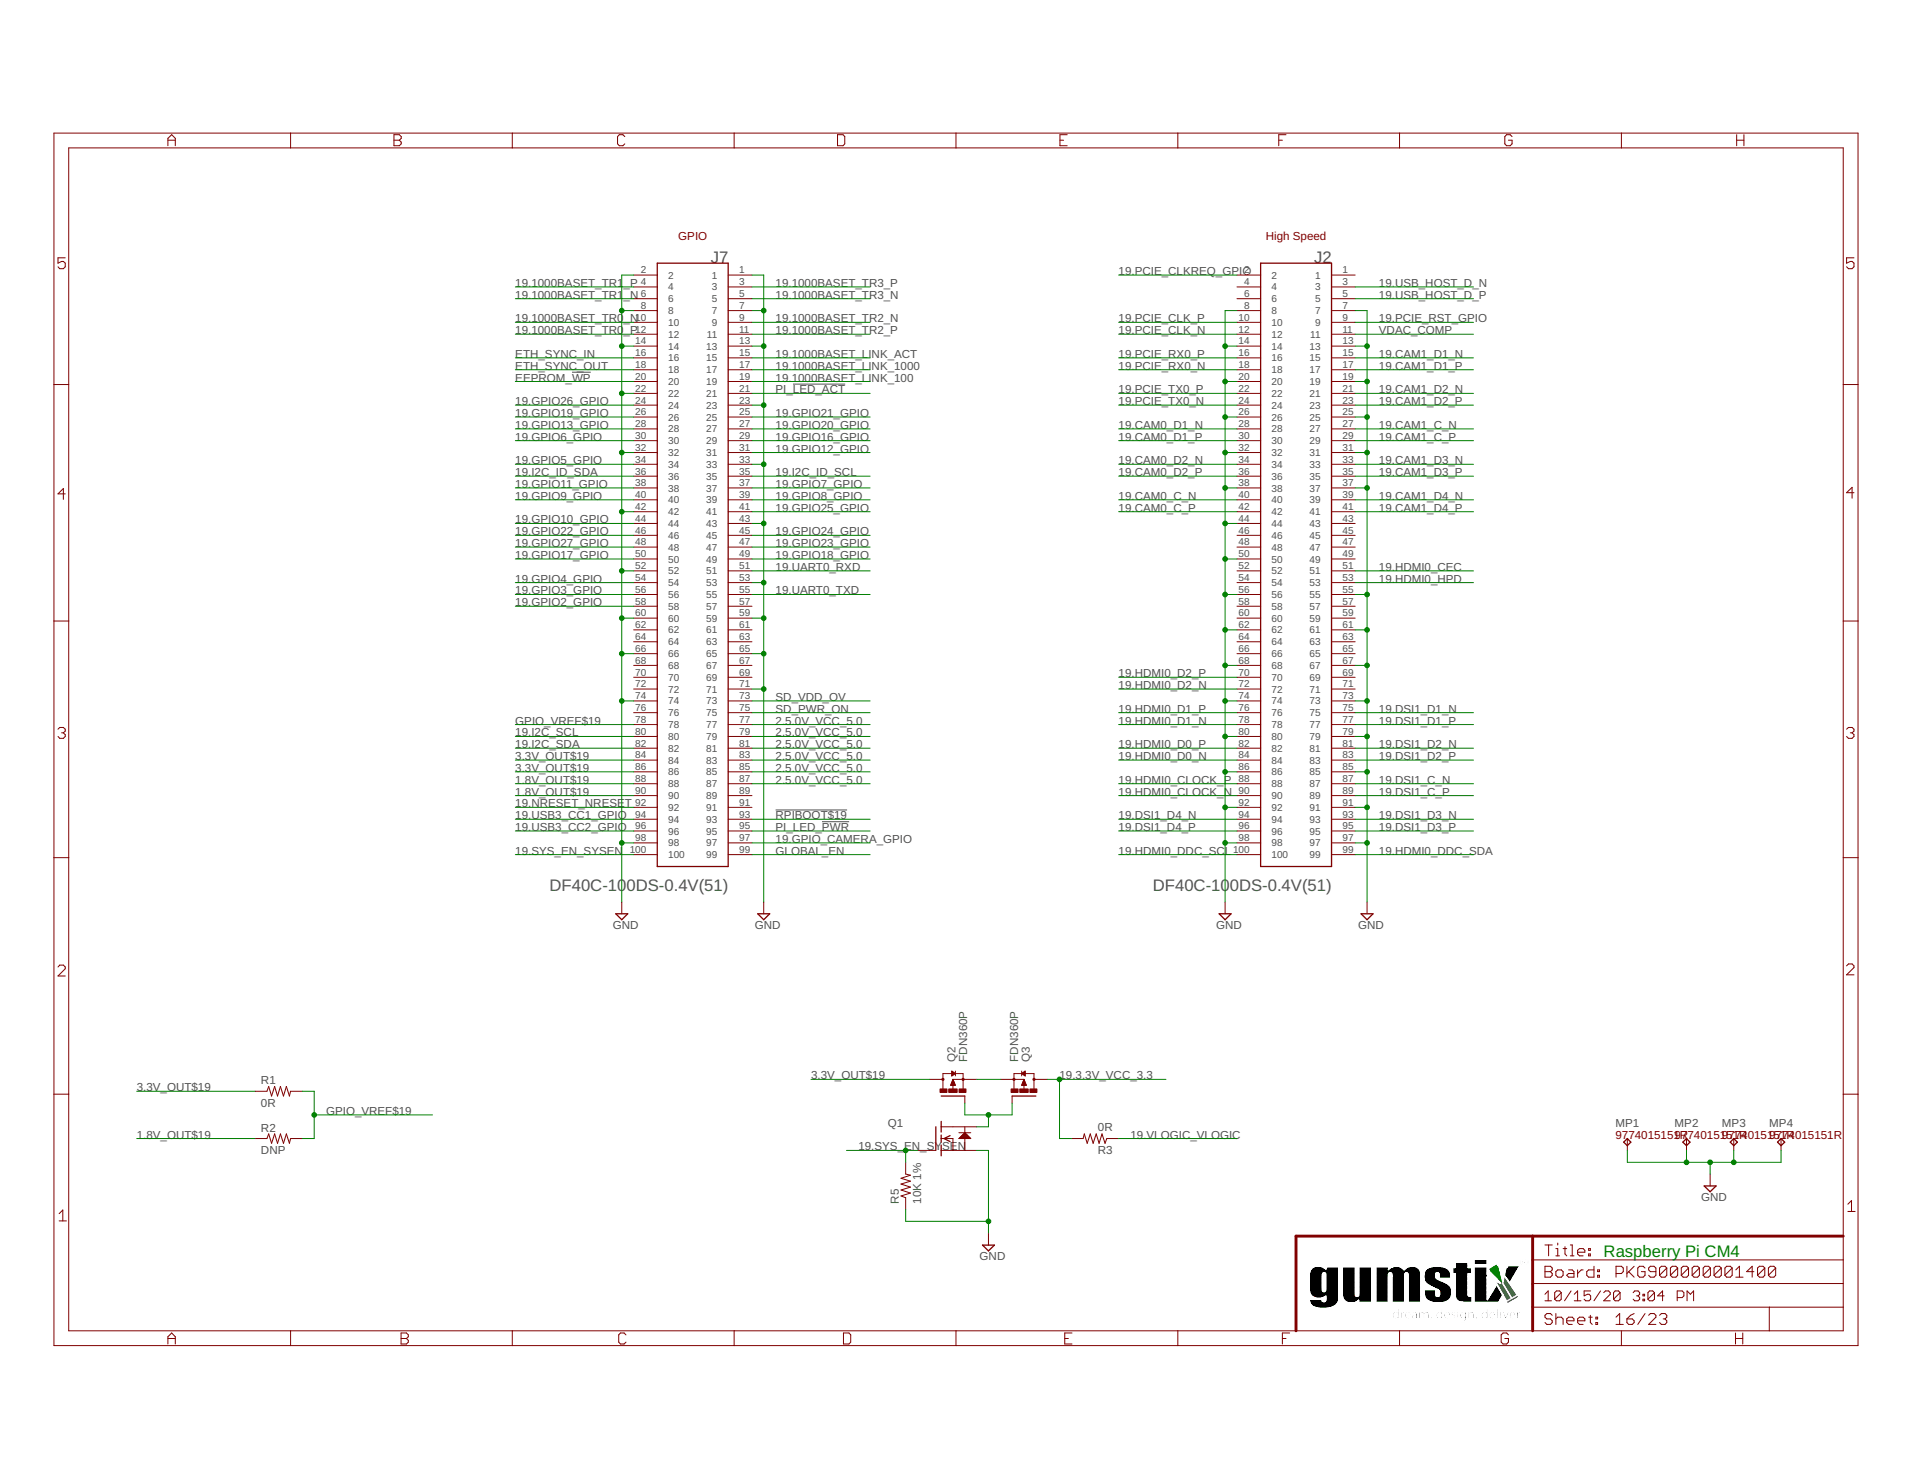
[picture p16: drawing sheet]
<svg xmlns="http://www.w3.org/2000/svg" width="279mm" height="216mm" viewBox="0 0 279 216" stroke-linecap="round" stroke-linejoin="round" font-family="sans-serif">
<defs><g id="words">
<g font-size="2.4" fill="#505050">
<text x="103.8" y="38.3">J7</text>
<text x="191.8" y="38.3">J2</text>
<text x="80.2" y="130">DF40C-10</text>
<text x="91.4" y="130">0DS-0.4V(51)</text>
<text x="168.3" y="130">DF40C-10</text>
<text x="179.5" y="130">0DS-0.4V(51)</text>
</g>
<text font-size="2.4" fill="#008000" x="234.1" y="183.5">Raspberry Pi CM4</text>
<g font-size="1.7" fill="#800000">
<text x="99" y="35">GPIO</text>
<text x="184.8" y="35">High Speed</text>
<text x="235.8" y="166.2">9774015151R</text>
<text x="244.5" y="166.2">9774015195717R</text>
<text x="254.2" y="166.2">4015195717R</text>
<text x="261.1" y="166.2">4015151R</text>
</g>
<g font-size="1.7" fill="#505050">
<text x="75.2" y="41.9">19.1000BASET_TR1</text>
<text x="91" y="41.9">_P</text>
<text x="113.2" y="41.9">19.1000BASET_TR3_P</text>
<text x="163.3" y="40.2">19.PCIE_CLKREQ_GPIO</text>
<text x="201.3" y="41.9">19.USB_HOST_D_N</text>
<text x="75.2" y="43.6">19.1000BASET_TR1</text>
<text x="75.2" y="47.1">19.1000BASET_TR0</text>
<text x="91" y="43.6">_N</text>
<text x="91" y="47.1">_N</text>
<text x="113.2" y="43.6">19.1000BASET_TR3_N</text>
<text x="113.2" y="47.1">19.1000BASET_TR2_N</text>
<text x="163.3" y="47.1">19.PCIE_CLK_P</text>
<text x="201.3" y="43.6">19.USB_HOST_D_P</text>
<text x="201.3" y="47.1">19.PCIE_RST_GPIO</text>
<text x="75.2" y="48.8">19.1000BASET_TR0</text>
<text x="75.2" y="52.2">ETH_SYNC_IN</text>
<text x="75.2" y="54">ETH_SYNC_OUT</text>
<text x="91" y="48.8">_P</text>
<text x="113.2" y="48.8">19.1000BASET_TR2_P</text>
<text x="113.2" y="52.2">19.1000BASET_LINK_ACT</text>
<text x="113.2" y="54">19.1000BASET_LINK_1000</text>
<text x="163.3" y="48.8">19.PCIE_CLK_N</text>
<text x="163.3" y="52.2">19.PCIE_RX0_P</text>
<text x="163.3" y="54">19.PCIE_RX0_N</text>
<text x="201.3" y="48.8">VDAC_COMP</text>
<text x="201.3" y="52.2">19.CAM1_D1_N</text>
<text x="201.3" y="54">19.CAM1_D1_P</text>
<text x="75.2" y="55.7">EEPROM_WP</text>
<text x="75.2" y="59.1">19.GPIO26_GPIO</text>
<text x="113.2" y="55.7">19.1000BASET_LINK_100</text>
<text x="113.2" y="57.4">PI_LED_ACT</text>
<text x="163.3" y="57.4">19.PCIE_TX0_P</text>
<text x="163.3" y="59.1">19.PCIE_TX0_N</text>
<text x="201.3" y="57.4">19.CAM1_D2_N</text>
<text x="201.3" y="59.1">19.CAM1_D2_P</text>
<text x="75.2" y="60.9">19.GPIO19_GPIO</text>
<text x="75.2" y="62.6">19.GPIO13_GPIO</text>
<text x="75.2" y="64.3">19.GPIO6_GPIO</text>
<text x="113.2" y="60.9">19.GPIO21_GPIO</text>
<text x="113.2" y="62.6">19.GPIO20_GPIO</text>
<text x="113.2" y="64.3">19.GPIO16_GPIO</text>
<text x="163.3" y="62.6">19.CAM0_D1_N</text>
<text x="163.3" y="64.3">19.CAM0_D1_P</text>
<text x="201.3" y="62.6">19.CAM1_C_N</text>
<text x="201.3" y="64.3">19.CAM1_C_P</text>
<text x="75.2" y="67.8">19.GPIO5_GPIO</text>
<text x="75.2" y="69.5">19.I2C_ID_SDA</text>
<text x="75.2" y="71.2">19.GPIO11_GPIO</text>
<text x="113.2" y="66.1">19.GPIO12_GPIO</text>
<text x="113.2" y="69.5">19.I2C_ID_SCL</text>
<text x="113.2" y="71.2">19.GPIO7_GPIO</text>
<text x="163.3" y="67.8">19.CAM0_D2_N</text>
<text x="163.3" y="69.5">19.CAM0_D2_P</text>
<text x="201.3" y="67.8">19.CAM1_D3_N</text>
<text x="201.3" y="69.5">19.CAM1_D3_P</text>
<text x="75.2" y="73">19.GPIO9_GPIO</text>
<text x="75.2" y="76.4">19.GPIO10_GPIO</text>
<text x="113.2" y="73">19.GPIO8_GPIO</text>
<text x="113.2" y="74.7">19.GPIO25_GPIO</text>
<text x="163.3" y="73">19.CAM0_C_N</text>
<text x="163.3" y="74.7">19.CAM0_C_P</text>
<text x="201.3" y="73">19.CAM1_D4_N</text>
<text x="201.3" y="74.7">19.CAM1_D4_P</text>
<text x="75.2" y="78.1">19.GPIO22_GPIO</text>
<text x="75.2" y="79.9">19.GPIO27_GPIO</text>
<text x="75.2" y="81.6">19.GPIO17_GPIO</text>
<text x="113.2" y="78.1">19.GPIO24_GPIO</text>
<text x="113.2" y="79.9">19.GPIO23_GPIO</text>
<text x="113.2" y="81.6">19.GPIO18_GPIO</text>
<text x="113.2" y="83.3">19.UART0_RXD</text>
<text x="201.3" y="83.3">19.HDMI0_CEC</text>
<text x="75.2" y="85">19.GPIO4_GPIO</text>
<text x="75.2" y="86.8">19.GPIO3_GPIO</text>
<text x="75.2" y="88.5">19.GPIO2_GPIO</text>
<text x="113.2" y="86.8">19.UART0_TXD</text>
<text x="201.3" y="85">19.HDMI0_HPD</text>
<text x="163.3" y="98.9">19.HDMI0_D2_P</text>
<text x="163.3" y="100.6">19.HDMI0_D2_N</text>
<text x="75.2" y="105.8">GPIO_VREF$19</text>
<text x="75.2" y="107.5">19.I2C_SCL</text>
<text x="113.2" y="102.3">SD_VDD_OV</text>
<text x="113.2" y="104">SD_PWR_ON</text>
<text x="113.2" y="105.8">2.5.0V_VCC_5.0</text>
<text x="113.2" y="107.5">2.5.0V_VCC_5.0</text>
<text x="163.3" y="104">19.HDMI0_D1_P</text>
<text x="163.3" y="105.8">19.HDMI0_D1_N</text>
<text x="201.3" y="104">19.DSI1_D1_N</text>
<text x="201.3" y="105.8">19.DSI1_D1_P</text>
<text x="75.2" y="109.2">19.I2C_SDA</text>
<text x="75.2" y="111">3.3V_OUT$19</text>
<text x="75.2" y="112.7">3.3V_OUT$19</text>
<text x="113.2" y="109.2">2.5.0V_VCC_5.0</text>
<text x="113.2" y="111">2.5.0V_VCC_5.0</text>
<text x="113.2" y="112.7">2.5.0V_VCC_5.0</text>
<text x="163.3" y="109.2">19.HDMI0_D0_P</text>
<text x="163.3" y="111">19.HDMI0_D0_N</text>
<text x="201.3" y="109.2">19.DSI1_D2_N</text>
<text x="201.3" y="111">19.DSI1_D2_P</text>
<text x="75.2" y="114.4">1.8V_OUT$19</text>
<text x="75.2" y="116.1">1.8V_OUT$19</text>
<text x="75.2" y="117.9">19.NRESET_NRESE</text>
<text x="75.2" y="119.6">19.USB3_CC1_GPIO</text>
<text x="91.2" y="117.9">T</text>
<text x="113.2" y="114.4">2.5.0V_VCC_5.0</text>
<text x="113.2" y="119.6">RPIBOOT$19</text>
<text x="163.3" y="114.4">19.HDMI0_CLOCK_P</text>
<text x="163.3" y="116.1">19.HDMI0_CLOCK_N</text>
<text x="163.3" y="119.6">19.DSI1_D4_N</text>
<text x="201.3" y="114.4">19.DSI1_C_N</text>
<text x="201.3" y="116.1">19.DSI1_C_P</text>
<text x="201.3" y="119.6">19.DSI1_D3_N</text>
<text x="75.2" y="121.3">19.USB3_CC2_GPIO</text>
<text x="75.2" y="124.8">19.SYS_EN_SYSEN</text>
<text x="113.2" y="121.3">PI_LED_PWR</text>
<text x="113.2" y="123">19.GPIO_CAMERA_GPIO</text>
<text x="113.2" y="124.8">GLOBAL_EN</text>
<text x="163.3" y="121.3">19.DSI1_D4_P</text>
<text x="163.3" y="124.8">19.HDMI0_DDC_SCL</text>
<text x="201.3" y="121.3">19.DSI1_D3_P</text>
<text x="201.3" y="124.8">19.HDMI0_DDC_SDA</text>
<text x="89.5" y="135.6">GND</text>
<text x="110.2" y="135.6">GND</text>
<text x="177.5" y="135.6">GND</text>
<text x="198.3" y="135.6">GND</text>
<text x="139.5" y="155" transform="rotate(-90 139.5 155)">Q2</text>
<text x="141.2" y="155" transform="rotate(-90 141.2 155)">FDN360P</text>
<text x="148.6" y="155" transform="rotate(-90 148.6 155)">FDN360P</text>
<text x="150.3" y="155" transform="rotate(-90 150.3 155)">Q3</text>
<text x="20" y="159.3">3.3V_OUT$19</text>
<text x="38.1" y="161.5">0R</text>
<text x="38.1" y="158.3">R1</text>
<text x="118.4" y="157.6">3.3V_OUT$19</text>
<text x="154.7" y="157.6">19.3.3V_VCC_3.3</text>
<text x="20" y="166.2">1.8V_OUT$19</text>
<text x="38.1" y="165.2">R2</text>
<text x="47.6" y="162.8">GPIO_VREF$19</text>
<text x="125.3" y="167.9">19.SYS_EN_SYSEN</text>
<text x="129.6" y="164.5">Q1</text>
<text x="160.3" y="165.2">0R</text>
<text x="165" y="166.2">19.VLOGIC_VLOGIC</text>
<text x="235.8" y="164.5">MP1</text>
<text x="244.5" y="164.5">MP2</text>
<text x="251.4" y="164.5">MP3</text>
<text x="258.3" y="164.5">MP4</text>
<text x="38.1" y="168.5">DNP</text>
<text x="160.3" y="168.4">R3</text>
<text x="131.2" y="175.7" transform="rotate(-90 131.2 175.7)">R5</text>
<text x="134.5" y="175.7" transform="rotate(-90 134.5 175.7)">10K 1%</text>
<text x="248.3" y="175.3">GND</text>
<text x="143" y="183.9">GND</text>
</g>
<g font-size="1.5" fill="#505050">
<text x="93.6" y="39.9">2</text>
<text x="93.6" y="41.6">4</text>
<text x="97.5" y="40.7">2</text>
<text x="103.9" y="40.7">1</text>
<text x="107.9" y="39.9">1</text>
<text x="107.9" y="41.6">3</text>
<text x="181.6" y="39.9">2</text>
<text x="181.6" y="41.6">4</text>
<text x="185.6" y="40.7">2</text>
<text x="192" y="40.7">1</text>
<text x="196" y="39.9">1</text>
<text x="196" y="41.6">3</text>
<text x="92.7" y="46.8">10</text>
<text x="93.6" y="43.4">6</text>
<text x="93.6" y="45.1">8</text>
<text x="97.5" y="42.4">4</text>
<text x="97.5" y="44.1">6</text>
<text x="97.5" y="45.9">8</text>
<text x="97.5" y="47.6">10</text>
<text x="103.9" y="42.4">3</text>
<text x="103.9" y="44.1">5</text>
<text x="103.9" y="45.9">7</text>
<text x="103.9" y="47.6">9</text>
<text x="107.9" y="43.4">5</text>
<text x="107.9" y="45.1">7</text>
<text x="107.9" y="46.8">9</text>
<text x="180.8" y="46.8">10</text>
<text x="181.6" y="43.4">6</text>
<text x="181.6" y="45.1">8</text>
<text x="185.6" y="42.4">4</text>
<text x="185.6" y="44.1">6</text>
<text x="185.6" y="45.9">8</text>
<text x="185.6" y="47.6">10</text>
<text x="192" y="42.4">3</text>
<text x="192" y="44.1">5</text>
<text x="192" y="45.9">7</text>
<text x="192" y="47.6">9</text>
<text x="196" y="43.4">5</text>
<text x="196" y="45.1">7</text>
<text x="196" y="46.8">9</text>
<text x="92.7" y="48.5">12</text>
<text x="92.7" y="50.3">14</text>
<text x="92.7" y="52">16</text>
<text x="92.7" y="53.7">18</text>
<text x="97.5" y="49.3">12</text>
<text x="97.5" y="51">14</text>
<text x="97.5" y="52.8">16</text>
<text x="103.1" y="51">13</text>
<text x="103.1" y="52.8">15</text>
<text x="103.2" y="49.3">11</text>
<text x="107.9" y="48.5">11</text>
<text x="107.9" y="50.3">13</text>
<text x="107.9" y="52">15</text>
<text x="107.9" y="53.7">17</text>
<text x="180.8" y="48.5">12</text>
<text x="180.8" y="50.3">14</text>
<text x="180.8" y="52">16</text>
<text x="180.8" y="53.7">18</text>
<text x="185.6" y="49.3">12</text>
<text x="185.6" y="51">14</text>
<text x="185.6" y="52.8">16</text>
<text x="191.2" y="51">13</text>
<text x="191.2" y="52.8">15</text>
<text x="191.3" y="49.3">11</text>
<text x="196" y="48.5">11</text>
<text x="196" y="50.3">13</text>
<text x="196" y="52">15</text>
<text x="196" y="53.7">17</text>
<text x="92.7" y="55.5">20</text>
<text x="92.7" y="57.2">22</text>
<text x="92.7" y="58.9">24</text>
<text x="97.5" y="54.5">18</text>
<text x="97.5" y="56.2">20</text>
<text x="97.5" y="57.9">22</text>
<text x="97.5" y="59.7">24</text>
<text x="103.1" y="54.5">17</text>
<text x="103.1" y="56.2">19</text>
<text x="103.1" y="57.9">21</text>
<text x="103.1" y="59.7">23</text>
<text x="107.9" y="55.5">19</text>
<text x="107.9" y="57.2">21</text>
<text x="107.9" y="58.9">23</text>
<text x="180.8" y="55.5">20</text>
<text x="180.8" y="57.2">22</text>
<text x="180.8" y="58.9">24</text>
<text x="185.6" y="54.5">18</text>
<text x="185.6" y="56.2">20</text>
<text x="185.6" y="57.9">22</text>
<text x="185.6" y="59.7">24</text>
<text x="191.2" y="54.5">17</text>
<text x="191.2" y="56.2">19</text>
<text x="191.2" y="57.9">21</text>
<text x="191.2" y="59.7">23</text>
<text x="196" y="55.5">19</text>
<text x="196" y="57.2">21</text>
<text x="196" y="58.9">23</text>
<text x="92.7" y="60.6">26</text>
<text x="92.7" y="62.4">28</text>
<text x="92.7" y="64.1">30</text>
<text x="92.7" y="65.8">32</text>
<text x="97.5" y="61.4">26</text>
<text x="97.5" y="63.1">28</text>
<text x="97.5" y="64.8">30</text>
<text x="103.1" y="61.4">25</text>
<text x="103.1" y="63.1">27</text>
<text x="103.1" y="64.8">29</text>
<text x="107.9" y="60.6">25</text>
<text x="107.9" y="62.4">27</text>
<text x="107.9" y="64.1">29</text>
<text x="107.9" y="65.8">31</text>
<text x="180.8" y="60.6">26</text>
<text x="180.8" y="62.4">28</text>
<text x="180.8" y="64.1">30</text>
<text x="180.8" y="65.8">32</text>
<text x="185.6" y="61.4">26</text>
<text x="185.6" y="63.1">28</text>
<text x="185.6" y="64.8">30</text>
<text x="191.2" y="61.4">25</text>
<text x="191.2" y="63.1">27</text>
<text x="191.2" y="64.8">29</text>
<text x="196" y="60.6">25</text>
<text x="196" y="62.4">27</text>
<text x="196" y="64.1">29</text>
<text x="196" y="65.8">31</text>
<text x="92.7" y="67.5">34</text>
<text x="92.7" y="69.3">36</text>
<text x="92.7" y="71">38</text>
<text x="97.5" y="66.6">32</text>
<text x="97.5" y="68.3">34</text>
<text x="97.5" y="70">36</text>
<text x="97.5" y="71.8">38</text>
<text x="103.1" y="66.6">31</text>
<text x="103.1" y="68.3">33</text>
<text x="103.1" y="70">35</text>
<text x="103.1" y="71.8">37</text>
<text x="107.9" y="67.5">33</text>
<text x="107.9" y="69.3">35</text>
<text x="107.9" y="71">37</text>
<text x="180.8" y="67.5">34</text>
<text x="180.8" y="69.3">36</text>
<text x="180.8" y="71">38</text>
<text x="185.6" y="66.6">32</text>
<text x="185.6" y="68.3">34</text>
<text x="185.6" y="70">36</text>
<text x="185.6" y="71.8">38</text>
<text x="191.2" y="66.6">31</text>
<text x="191.2" y="68.3">33</text>
<text x="191.2" y="70">35</text>
<text x="191.2" y="71.8">37</text>
<text x="196" y="67.5">33</text>
<text x="196" y="69.3">35</text>
<text x="196" y="71">37</text>
<text x="92.7" y="72.7">40</text>
<text x="92.7" y="74.4">42</text>
<text x="92.7" y="76.2">44</text>
<text x="92.7" y="77.9">46</text>
<text x="97.5" y="73.5">40</text>
<text x="97.5" y="75.2">42</text>
<text x="97.5" y="76.9">44</text>
<text x="103.1" y="73.5">39</text>
<text x="103.1" y="75.2">41</text>
<text x="103.1" y="76.9">43</text>
<text x="107.9" y="72.7">39</text>
<text x="107.9" y="74.4">41</text>
<text x="107.9" y="76.2">43</text>
<text x="107.9" y="77.9">45</text>
<text x="180.8" y="72.7">40</text>
<text x="180.8" y="74.4">42</text>
<text x="180.8" y="76.2">44</text>
<text x="180.8" y="77.9">46</text>
<text x="185.6" y="73.5">40</text>
<text x="185.6" y="75.2">42</text>
<text x="185.6" y="76.9">44</text>
<text x="191.2" y="73.5">39</text>
<text x="191.2" y="75.2">41</text>
<text x="191.2" y="76.9">43</text>
<text x="196" y="72.7">39</text>
<text x="196" y="74.4">41</text>
<text x="196" y="76.2">43</text>
<text x="196" y="77.9">45</text>
<text x="92.7" y="79.6">48</text>
<text x="92.7" y="81.4">50</text>
<text x="92.7" y="83.1">52</text>
<text x="97.5" y="78.7">46</text>
<text x="97.5" y="80.4">48</text>
<text x="97.5" y="82.1">50</text>
<text x="97.5" y="83.8">52</text>
<text x="103.1" y="78.7">45</text>
<text x="103.1" y="80.4">47</text>
<text x="103.1" y="82.1">49</text>
<text x="103.1" y="83.8">51</text>
<text x="107.9" y="79.6">47</text>
<text x="107.9" y="81.4">49</text>
<text x="107.9" y="83.1">51</text>
<text x="180.8" y="79.6">48</text>
<text x="180.8" y="81.4">50</text>
<text x="180.8" y="83.1">52</text>
<text x="185.6" y="78.7">46</text>
<text x="185.6" y="80.4">48</text>
<text x="185.6" y="82.1">50</text>
<text x="185.6" y="83.8">52</text>
<text x="191.2" y="78.7">45</text>
<text x="191.2" y="80.4">47</text>
<text x="191.2" y="82.1">49</text>
<text x="191.2" y="83.8">51</text>
<text x="196" y="79.6">47</text>
<text x="196" y="81.4">49</text>
<text x="196" y="83.1">51</text>
<text x="92.7" y="84.8">54</text>
<text x="92.7" y="86.5">56</text>
<text x="92.7" y="88.3">58</text>
<text x="92.7" y="90">60</text>
<text x="97.5" y="85.6">54</text>
<text x="97.5" y="87.3">56</text>
<text x="97.5" y="89">58</text>
<text x="103.1" y="85.6">53</text>
<text x="103.1" y="87.3">55</text>
<text x="103.1" y="89">57</text>
<text x="107.9" y="84.8">53</text>
<text x="107.9" y="86.5">55</text>
<text x="107.9" y="88.3">57</text>
<text x="107.9" y="90">59</text>
<text x="180.8" y="84.8">54</text>
<text x="180.8" y="86.5">56</text>
<text x="180.8" y="88.3">58</text>
<text x="180.8" y="90">60</text>
<text x="185.6" y="85.6">54</text>
<text x="185.6" y="87.3">56</text>
<text x="185.6" y="89">58</text>
<text x="191.2" y="85.6">53</text>
<text x="191.2" y="87.3">55</text>
<text x="191.2" y="89">57</text>
<text x="196" y="84.8">53</text>
<text x="196" y="86.5">55</text>
<text x="196" y="88.3">57</text>
<text x="196" y="90">59</text>
<text x="92.7" y="91.7">62</text>
<text x="92.7" y="93.4">64</text>
<text x="92.7" y="95.2">66</text>
<text x="97.5" y="90.7">60</text>
<text x="97.5" y="92.5">62</text>
<text x="97.5" y="94.2">64</text>
<text x="97.5" y="95.9">66</text>
<text x="103.1" y="90.7">59</text>
<text x="103.1" y="92.5">61</text>
<text x="103.1" y="94.2">63</text>
<text x="103.1" y="95.9">65</text>
<text x="107.9" y="91.7">61</text>
<text x="107.9" y="93.4">63</text>
<text x="107.9" y="95.2">65</text>
<text x="180.8" y="91.7">62</text>
<text x="180.8" y="93.4">64</text>
<text x="180.8" y="95.2">66</text>
<text x="185.6" y="90.7">60</text>
<text x="185.6" y="92.5">62</text>
<text x="185.6" y="94.2">64</text>
<text x="185.6" y="95.9">66</text>
<text x="191.2" y="90.7">59</text>
<text x="191.2" y="92.5">61</text>
<text x="191.2" y="94.2">63</text>
<text x="191.2" y="95.9">65</text>
<text x="196" y="91.7">61</text>
<text x="196" y="93.4">63</text>
<text x="196" y="95.2">65</text>
<text x="92.7" y="96.9">68</text>
<text x="92.7" y="98.6">70</text>
<text x="92.7" y="100.3">72</text>
<text x="97.5" y="97.7">68</text>
<text x="97.5" y="99.4">70</text>
<text x="97.5" y="101.1">72</text>
<text x="103.1" y="97.7">67</text>
<text x="103.1" y="99.4">69</text>
<text x="103.1" y="101.1">71</text>
<text x="107.9" y="96.9">67</text>
<text x="107.9" y="98.6">69</text>
<text x="107.9" y="100.3">71</text>
<text x="180.8" y="96.9">68</text>
<text x="180.8" y="98.6">70</text>
<text x="180.8" y="100.3">72</text>
<text x="185.6" y="97.7">68</text>
<text x="185.6" y="99.4">70</text>
<text x="185.6" y="101.1">72</text>
<text x="191.2" y="97.7">67</text>
<text x="191.2" y="99.4">69</text>
<text x="191.2" y="101.1">71</text>
<text x="196" y="96.9">67</text>
<text x="196" y="98.6">69</text>
<text x="196" y="100.3">71</text>
<text x="92.7" y="102.1">74</text>
<text x="92.7" y="103.8">76</text>
<text x="92.7" y="105.5">78</text>
<text x="92.7" y="107.3">80</text>
<text x="97.5" y="102.8">74</text>
<text x="97.5" y="104.6">76</text>
<text x="97.5" y="106.3">78</text>
<text x="103.1" y="102.8">73</text>
<text x="103.1" y="104.6">75</text>
<text x="103.1" y="106.3">77</text>
<text x="107.9" y="102.1">73</text>
<text x="107.9" y="103.8">75</text>
<text x="107.9" y="105.5">77</text>
<text x="107.9" y="107.3">79</text>
<text x="180.8" y="102.1">74</text>
<text x="180.8" y="103.8">76</text>
<text x="180.8" y="105.5">78</text>
<text x="180.8" y="107.3">80</text>
<text x="185.6" y="102.8">74</text>
<text x="185.6" y="104.6">76</text>
<text x="185.6" y="106.3">78</text>
<text x="191.2" y="102.8">73</text>
<text x="191.2" y="104.6">75</text>
<text x="191.2" y="106.3">77</text>
<text x="196" y="102.1">73</text>
<text x="196" y="103.8">75</text>
<text x="196" y="105.5">77</text>
<text x="196" y="107.3">79</text>
<text x="92.7" y="109">82</text>
<text x="92.7" y="110.7">84</text>
<text x="92.7" y="112.4">86</text>
<text x="97.5" y="108">80</text>
<text x="97.5" y="109.7">82</text>
<text x="97.5" y="111.5">84</text>
<text x="97.5" y="113.2">86</text>
<text x="103.1" y="108">79</text>
<text x="103.1" y="109.7">81</text>
<text x="103.1" y="111.5">83</text>
<text x="103.1" y="113.2">85</text>
<text x="107.9" y="109">81</text>
<text x="107.9" y="110.7">83</text>
<text x="107.9" y="112.4">85</text>
<text x="180.8" y="109">82</text>
<text x="180.8" y="110.7">84</text>
<text x="180.8" y="112.4">86</text>
<text x="185.6" y="108">80</text>
<text x="185.6" y="109.7">82</text>
<text x="185.6" y="111.5">84</text>
<text x="185.6" y="113.2">86</text>
<text x="191.2" y="108">79</text>
<text x="191.2" y="109.7">81</text>
<text x="191.2" y="111.5">83</text>
<text x="191.2" y="113.2">85</text>
<text x="196" y="109">81</text>
<text x="196" y="110.7">83</text>
<text x="196" y="112.4">85</text>
<text x="92.7" y="114.2">88</text>
<text x="92.7" y="115.9">90</text>
<text x="92.7" y="117.6">92</text>
<text x="92.7" y="119.3">94</text>
<text x="97.5" y="114.9">88</text>
<text x="97.5" y="116.7">90</text>
<text x="97.5" y="118.4">92</text>
<text x="103.1" y="114.9">87</text>
<text x="103.1" y="116.6">89</text>
<text x="103.1" y="118.4">91</text>
<text x="107.9" y="114.2">87</text>
<text x="107.9" y="115.9">89</text>
<text x="107.9" y="117.6">91</text>
<text x="107.9" y="119.3">93</text>
<text x="180.8" y="114.2">88</text>
<text x="180.8" y="115.9">90</text>
<text x="180.8" y="117.6">92</text>
<text x="180.8" y="119.3">94</text>
<text x="185.6" y="114.9">88</text>
<text x="185.6" y="116.7">90</text>
<text x="185.6" y="118.4">92</text>
<text x="191.2" y="114.9">87</text>
<text x="191.2" y="116.6">89</text>
<text x="191.2" y="118.4">91</text>
<text x="196" y="114.2">87</text>
<text x="196" y="115.9">89</text>
<text x="196" y="117.6">91</text>
<text x="196" y="119.3">93</text>
<text x="91.9" y="124.5">100</text>
<text x="92.7" y="121.1">96</text>
<text x="92.7" y="122.8">98</text>
<text x="97.5" y="120.1">94</text>
<text x="97.5" y="121.8">96</text>
<text x="97.5" y="123.6">98</text>
<text x="97.5" y="125.3">100</text>
<text x="103.1" y="120.1">93</text>
<text x="103.1" y="121.8">95</text>
<text x="103.1" y="123.6">97</text>
<text x="103.1" y="125.3">99</text>
<text x="107.9" y="121.1">95</text>
<text x="107.9" y="122.8">97</text>
<text x="107.9" y="124.5">99</text>
<text x="180" y="124.5">100</text>
<text x="180.8" y="121.1">96</text>
<text x="180.8" y="122.8">98</text>
<text x="185.6" y="120.1">94</text>
<text x="185.6" y="121.8">96</text>
<text x="185.6" y="123.6">98</text>
<text x="185.6" y="125.3">100</text>
<text x="191.2" y="120.1">93</text>
<text x="191.2" y="121.8">95</text>
<text x="191.2" y="123.6">97</text>
<text x="191.2" y="125.3">99</text>
<text x="196" y="121.1">95</text>
<text x="196" y="122.8">97</text>
<text x="196" y="124.5">99</text>
</g>
</g></defs>
<path d="M83.5 54.3h2.7M115.8 56.1h7.6M113.2 118.2h10.5M120 120h4" fill="none" stroke="#505050" stroke-width=".15"/>
<g fill="none" stroke="#800000" stroke-width=".15">
<path d="M7.9 19.4h263.3v177h-263.3zM42.4 19.4v2.2M57.5 19.7h.8l.3 .2v.3l-.3 .3 .3 .2v.3l-.3 .3h-.8zM74.8 19.4v2.2M91.2 19.9l-.3-.2h-.5l-.3 .2v1.1l.3 .3h.5l.3-.3M107.2 19.4v2.2M122.3 19.7h.8l.2 .2v1.1l-.2 .3h-.8zM139.6 19.4v2.2M155.8 19.7h-1.1v1.6h1.1M171.9 19.4v2.2M187.7 19.7h-1v1.6M204.3 19.4v2.2"/>
<path d="M220.7 19.9l-.2-.2h-.6l-.2 .2v1.1l.2 .3h.6l.2-.3v-.5h-.5M236.7 19.4v2.2M253.5 19.7v1.6M254.6 19.7v1.6M9.5 37.6h-1v.8l.5-.2h.2l.3 .2v.5l-.3 .3h-.5l-.2-.3M10 21.6h259.1v172.7h-259.1zM24.5 21.3v-1.1l.6-.5 .5 .5v1.1M24.5 20.5h1.1M57.5 20.5h.8M154.7 20.5h.6M186.7 20.5h.5M253.5 20.5h1.1"/>
<path d="M270.6 37.6h-1v.8l.5-.2h.3l.2 .2v.5l-.2 .3h-.6l-.2-.3M7.9 56.1h2.1M92.5 40.2h3.4M92.5 41.9h3.4M92.5 43.6h3.4M92.5 45.3h3.4M92.5 47.1h3.4M92.5 48.8h3.4M92.5 50.5h3.4M92.5 52.2h3.4M92.5 54h3.4M92.5 55.7h3.4"/>
<path d="M92.5 57.4h3.4M92.5 59.1h3.4M106.3 40.2h3.5M106.3 41.9h3.5M106.3 43.6h3.5M106.3 45.3h3.5M106.3 47.1h3.5M106.3 48.8h3.5M106.3 50.5h3.5M106.3 52.2h3.5M106.3 54h3.5M106.3 55.7h3.5"/>
<path d="M106.3 57.4h3.5M106.3 59.1h3.5M180.6 40.2h3.4M180.6 41.9h3.4M180.6 43.6h3.4M180.6 45.3h3.4M180.6 47.1h3.4M180.6 48.8h3.4M180.6 50.5h3.4M180.6 52.2h3.4M180.6 54h3.4M180.6 55.7h3.4"/>
<path d="M180.6 57.4h3.4M180.6 59.1h3.4M194.4 40.2h3.4M194.4 41.9h3.4M194.4 43.6h3.4M194.4 45.3h3.4M194.4 47.1h3.4M194.4 48.8h3.4M194.4 50.5h3.4M194.4 52.2h3.4M194.4 54h3.4M194.4 55.7h3.4"/>
<path d="M194.4 57.4h3.4M194.4 59.1h3.4M269.1 56.1h2.1M9.5 72.1h-1l.7-.8v1.6M92.5 60.9h3.4M92.5 62.6h3.4M92.5 64.3h3.4M92.5 66.1h3.4M92.5 67.8h3.4M92.5 69.5h3.4M92.5 71.2h3.4M92.5 73h3.4"/>
<path d="M92.5 74.7h3.4M92.5 76.4h3.4M92.5 78.1h3.4M92.5 79.9h3.4M106.3 60.9h3.5M106.3 62.6h3.5M106.3 64.3h3.5M106.3 66.1h3.5M106.3 67.8h3.5M106.3 69.5h3.5M106.3 71.2h3.5M106.3 73h3.5"/>
<path d="M106.3 74.7h3.5M106.3 76.4h3.5M106.3 78.1h3.5M106.3 79.9h3.5M180.6 60.9h3.4M180.6 62.6h3.4M180.6 64.3h3.4M180.6 66.1h3.4M180.6 67.8h3.4M180.6 69.5h3.4M180.6 71.2h3.4M180.6 73h3.4"/>
<path d="M180.6 74.7h3.4M180.6 76.4h3.4M180.6 78.1h3.4M180.6 79.9h3.4M194.4 60.9h3.4M194.4 62.6h3.4M194.4 64.3h3.4M194.4 66.1h3.4M194.4 67.8h3.4M194.4 69.5h3.4M194.4 71.2h3.4M194.4 73h3.4"/>
<path d="M194.4 74.7h3.4M194.4 76.4h3.4M194.4 78.1h3.4M194.4 79.9h3.4M270.6 71.9h-1l.8-.8v1.6M7.9 90.7h2.1M92.5 81.6h3.4M92.5 83.3h3.4M92.5 85h3.4M92.5 86.8h3.4M92.5 88.5h3.4M92.5 90.2h3.4"/>
<path d="M92.5 91.9h3.4M92.5 93.7h3.4M92.5 95.4h3.4M92.5 97.1h3.4M92.5 98.9h3.4M106.3 81.6h3.5M106.3 83.3h3.5M106.3 85h3.5M106.3 86.8h3.5M106.3 88.5h3.5M106.3 90.2h3.5M106.3 91.9h3.5"/>
<path d="M106.3 93.7h3.5M106.3 95.4h3.5M106.3 97.1h3.5M106.3 98.9h3.5M180.6 81.6h3.4M180.6 83.3h3.4M180.6 85h3.4M180.6 86.8h3.4M180.6 88.5h3.4M180.6 90.2h3.4M180.6 91.9h3.4M180.6 93.7h3.4"/>
<path d="M180.6 95.4h3.4M180.6 97.1h3.4M180.6 98.9h3.4M194.4 81.6h3.4M194.4 83.3h3.4M194.4 85h3.4M194.4 86.8h3.4M194.4 88.5h3.4M194.4 90.2h3.4M194.4 91.9h3.4M194.4 93.7h3.4M194.4 95.4h3.4"/>
<path d="M194.4 97.1h3.4M194.4 98.9h3.4M269.1 90.7h2.1M8.5 106.4l.2-.2h.5l.3 .2v.3l-.3 .3M9 107h.2M9.2 107l.3 .3v.2l-.3 .3h-.5l-.2-.3M92.5 100.6h3.4M92.5 102.3h3.4M92.5 104h3.4M92.5 105.8h3.4M92.5 107.5h3.4M92.5 109.2h3.4"/>
<path d="M92.5 111h3.4M92.5 112.7h3.4M92.5 114.4h3.4M92.5 116.1h3.4M92.5 117.9h3.4M92.5 119.6h3.4M106.3 100.6h3.5M106.3 102.3h3.5M106.3 104h3.5M106.3 105.8h3.5M106.3 107.5h3.5M106.3 109.2h3.5"/>
<path d="M106.3 111h3.5M106.3 112.7h3.5M106.3 114.4h3.5M106.3 116.1h3.5M106.3 117.9h3.5M106.3 119.6h3.5M180.6 100.6h3.4M180.6 102.3h3.4M180.6 104h3.4M180.6 105.8h3.4M180.6 107.5h3.4M180.6 109.2h3.4"/>
<path d="M180.6 111h3.4M180.6 112.7h3.4M180.6 114.4h3.4M180.6 116.1h3.4M180.6 117.9h3.4M180.6 119.6h3.4M194.4 100.6h3.4M194.4 102.3h3.4M194.4 104h3.4M194.4 105.8h3.4M194.4 107.5h3.4M194.4 109.2h3.4"/>
<path d="M194.4 111h3.4M194.4 112.7h3.4M194.4 114.4h3.4M194.4 116.1h3.4M194.4 117.9h3.4M194.4 119.6h3.4M269.6 106.4l.2-.2h.6l.2 .2v.3l-.2 .3M270.1 107h.3M270.4 107l.2 .3v.2l-.2 .3h-.6l-.2-.3M7.9 125.2h2.1M90.8 131.7v1.7M92.5 121.3h3.4"/>
<path d="M92.5 123h3.4M92.5 124.8h3.4M106.3 121.3h3.5M106.3 123h3.5M106.3 124.8h3.5M111.5 131.7v1.7M178.8 131.7v1.7M180.6 121.3h3.4M180.6 123h3.4M180.6 124.8h3.4M194.4 121.3h3.4M194.4 123h3.4"/>
<path d="M194.4 124.8h3.4M199.6 131.7v1.7M269.1 125.2h2.1M7.9 159.7h2.1M8.5 141.2l.2-.3h.5l.3 .3v.2l-1 1.1h1M37.2 159.3h1.8l.2-.7 .4 1.4 .5-1.4 .4 1.4 .4-1.4 .5 1.4 .4-1.4 .4 1.4 .2-.7h1.7M135.7 157.6h1.9M138.8 158.3h.6M138.9 158.2h.5M138.9 158.1h.4M138.9 157.1h.1M138.9 157h.2"/>
<path d="M138.9 156.9h.3M138.9 156.8h.4M138.9 156.8h.5M138.9 156.6h.4M138.9 156.5h.3M138.9 156.5h.2M138.9 156.4h.1M139 158h.3M139 157.9h.3M139 157.8h.2M139.1 157.7h.1M139.1 157.6v1.4"/>
<path d="M139.1 157.6h3.5M139.1 157.6l.4 .8h-.7zM139.1 157.6h.1M139.4 156.7h-1.8v2.3M139.5 156.4v.7M139.5 156.7h1.1v2.2M139.5 156.7l-.6 .4M139.5 156.7l-.6-.3v.7M140.8 160v1M146 157.6h3.5M147.7 160v1M148 158.9v-2.2h2.9v2.3"/>
<path d="M149.1 156.4v.7M149.1 156.7l.5-.3v.7zM149.2 158.3h.6M149.2 156.8h.4M149.2 158.2h.5M149.3 158.1h.4M149.3 156.6h.3M149.3 158h.3M149.3 156.8h.3M149.4 157.9h.2M149.4 157.8h.2M149.4 156.5h.2"/>
<path d="M149.4 156.9h.2M149.4 157.7h.1M149.5 157.6h.1M149.5 157.6l.3 .8h-.7zM149.5 157.6v1.4M149.5 156.5h.1M149.5 157h.1M149.6 156.4h.1M149.6 157.1h.1M150.9 157.6h2M269.1 159.7h2.1M269.6 141l.2-.3h.6l.2 .3v.2l-1 1.1h1"/>
<path d="M8.6 177.2l.6-.6v1.6M8.6 178.2h1.1M37.2 166.2h1.8l.2-.7 .4 1.4 .5-1.4 .4 1.4 .4-1.4 .5 1.4 .4-1.4 .4 1.4 .2-.7h1.7M132.2 169.7v1.7l.7 .2-1.4 .4 1.4 .4-1.4 .4 1.4 .5-1.4 .4 1.4 .5-1.4 .4 .7 .2v1.8M133.9 167.9h2.7M137.4 166.2h1.7v1.7M137.4 167.9h5.2M137.4 164.5h5.2M140 166.2l.8-.8 .9 .8zM140 165.4h1.7M140.1 166.1h1.5M140.2 166h1.3"/>
<path d="M140.3 165.9h1.1M140.4 165.8h.9M140.4 165.7h.8M140.5 165.7h.7M140.6 165.6h.5M140.7 165.5h.3M140.7 165.5h.2M140.8 165.4h.1M140.8 164.5v.9M140.8 166.2v1.7M156.4 166.2h1.7l.2-.7 .4 1.4 .5-1.4 .4 1.4 .4-1.4 .4 1.4 .5-1.4 .4 1.4 .3-.7h1.7M237.6 166.2v1.7"/>
<path d="M246.2 166.2v1.7M249.6 171.4v1.7M253.1 166.2v1.7M260 166.2v1.7M269.7 175.8l.6-.5v1.5M269.7 176.8h1.1M24.5 196.2v-1.1l.6-.5 .5 .5v1.1M24.5 195.4h1.1M42.4 194.3v2.1M58.5 195.4h.8M58.5 194.6h.8l.3 .3v.2l-.3 .3 .3 .3v.2l-.3 .3h-.8zM74.8 194.3v2.1"/>
<path d="M91.4 194.9l-.3-.3h-.5l-.3 .3v1l.3 .3h.5l.3-.3M107.2 194.3v2.1M123.1 194.6h.8l.3 .3v1l-.3 .3h-.8zM139.6 194.3v2.1M144.3 180v1.8M155.4 195.4h.6M156.5 194.6h-1.1v1.6h1.1M171.9 194.3v2.1M187.2 195.4h.5M188.3 194.6h-1.1v1.6M204.3 194.3v2.1M220.2 194.9l-.3-.3h-.5l-.3 .3v1l.3 .3h.5l.3-.3v-.5h-.5"/>
<path d="M223.7 190.8h45.4M223.7 187.4h45.4M223.7 183.9h45.4M225.5 184.8h.8l.3 .3v.3l-.3 .2 .3 .3v.3l-.3 .2h-.8zM225.5 185.6h.8M225.5 188.9l.5-.5v1.5M225.5 189.9h1M225.5 181.7h1.1M226.1 181.7v1.6M226.6 192l-.3-.3h-.5l-.3 .3v.3l.3 .2h.5l.3 .3v.3l-.3 .2h-.5l-.3-.2M227.1 185.6l.3-.2h.5l.3 .2v.6l-.3 .2h-.5l-.3-.2zM227.1 191.7v1.6"/>
<path d="M227.1 192.5l.3-.2h.5l.3 .2v.8M227.1 182.3h.3v1M227.1 183.3h.5M227.4 181.5v.2M227.9 188.7v1l-.2 .2h-.5l-.3-.2M227.9 188.7l-.2-.3h-.5l-.3 .3v1M227.9 188.7l-1 1M228.2 182.3h.5M228.5 182v1l.2 .3M228.7 192.8h1.1v-.3l-.3-.2h-.5l-.3 .2v.6l.3 .2h.5M229 185.4h.5l.3 .2v.8h-.8l-.3-.2 .3-.3h.8M229.2 181.7h.3v1.6"/>
<path d="M229.2 183.3h.6M229.3 188.4l-.9 1.5M229.8 189.9h1M229.8 188.9l.5-.5v1.5M230.3 182.8h1.1v-.3l-.3-.2h-.5l-.3 .2v.5l.3 .3h.5M230.3 185.4v1M230.3 192.8h1.1v-.3l-.3-.2h-.5l-.3 .2v.6l.3 .2h.5M231.1 185.4h-.3l-.5 .5M231.9 192.3h.5M231.9 182.3h.3v.2h-.3zM231.9 183h.3v.3h-.3zM232.2 192v1.1l.2 .2"/>
<path d="M232.2 188.4h-1v.8l.8-.3 .2 .3v.5l-.2 .2h-.5l-.3-.2M232.7 184.8v1.6h-.8l-.3-.2v-.6l.3-.2h.8M233 193.1h.2v.2h-.2zM233 192.3h.2v.2h-.2zM233.2 186.2h.3v.2h-.3zM233.2 185.4h.3v.2h-.3zM233.6 188.4l-.9 1.5M234.1 188.7l.3-.3h.4l.3 .3v.2l-1 1h1M235.9 185.9h.8l.3-.3v-.5l-.3-.3h-.8v1.6M235.9 192.3l.5-.6v1.6M235.9 193.3h1.1M236.5 188.7v1l-.2 .2h-.5l-.3-.2"/>
<path d="M236.5 188.7l-.2-.3h-.5l-.3 .3v1M236.5 188.7l-1 1M236.7 194.3v2.1M237.5 184.8v1.6M237.5 192.5h.8l.2 .3v.3l-.2 .2h-.6l-.2-.2zM237.7 185.6l.8 .8M238.4 188.7l.2-.3h.5l.3 .3v.2l-.3 .3M238.5 184.8l-1 1.1M238.5 191.7l-.5 .3-.5 .5M238.9 189.2h.2M239.1 189.2l.3 .2v.3l-.3 .2h-.5l-.2-.2M239.8 189.7h.3v.2h-.3z"/>
<path d="M239.8 188.9h.3v.3h-.3zM240.1 185.1l-.2-.3h-.6l-.2 .3v1.1l.2 .2h.6l.2-.2v-.6h-.5M240.1 191.7l-1 1.6M240.7 192l.2-.3h.5l.3 .3v.3l-1 1h1M241.5 188.7v1l-.2 .2h-.5l-.2-.2M241.5 188.7l-.2-.3h-.5l-.2 .3v1M241.5 188.7l-.9 1M241.7 185.6h-.8l-.2-.2v-.3l.2-.3h.5l.3 .3v1.1l-.3 .2h-.5l-.2-.2M242.3 192l.2-.3h.6l.2 .3v.3l-.2 .2M242.8 192.5h.3M242.9 189.2h-.9l.7-.8v1.5M243.1 192.5l.2 .3v.3l-.2 .2h-.6l-.2-.2"/>
<path d="M243.3 185.1l-.2-.3h-.6l-.2 .3v1.1M243.3 185.1v1.1l-.2 .2h-.6l-.2-.2M243.3 185.1l-1 1.1M244.8 189.4h.8l.2-.2v-.5l-.2-.3h-.8v1.5M244.9 185.1l-.3-.3h-.5l-.3 .3v1.1M244.9 185.1v1.1l-.3 .2h-.5l-.3-.2M244.9 185.1l-1.1 1.1M246.3 189.9v-1.5l.5 .5 .4-.5v1.5M246.5 185.1l-.3-.3h-.5l-.3 .3v1.1M246.5 185.1v1.1l-.3 .2h-.5l-.3-.2M246.5 185.1l-1.1 1.1M248.1 185.1l-.3-.3h-.5l-.3 .3v1.1"/>
<path d="M248.1 185.1v1.1l-.3 .2h-.5l-.3-.2M248.1 185.1l-1.1 1.1M249.7 185.1l-.3-.3h-.5l-.3 .3v1.1M249.7 185.1v1.1l-.3 .2h-.5l-.3-.2M249.7 185.1l-1.1 1.1M251.3 185.1l-.3-.3h-.5l-.3 .3v1.1M251.3 185.1v1.1l-.3 .2h-.5l-.3-.2M251.3 185.1l-1.1 1.1M252.9 185.1l-.3-.3h-.5l-.3 .3v1.1M252.9 185.1v1.1l-.3 .2h-.5l-.3-.2M252.9 185.1l-1.1 1.1M253.3 195.4h1.1"/>
<path d="M253.3 194.6v1.6M253.4 186.4h1M253.4 185.4l.5-.6v1.6M254.4 194.6v1.6M256 185.6h-1l.8-.8v1.6M257.6 185.1l-.2-.3h-.6l-.2 .3v1.1M257.6 185.1v1.1l-.2 .2h-.6l-.2-.2M257.6 185.1l-1 1.1M258.3 190.8v3.5M259.2 185.1l-.2-.3h-.6l-.3 .3v1.1M259.2 185.1v1.1l-.2 .2h-.6l-.3-.2M259.2 185.1l-1.1 1.1"/>
</g>
<path d="M223.7 180.4v13.9M269.1 180.4h-79.9v13.9" fill="none" stroke="#800000" stroke-width=".42"/>
<g fill="none" stroke="#800000" stroke-width=".19">
<path d="M95.9 38.4h10.4v88.1h-10.4zM184 38.4h10.4v88.1h-10.4zM89.9 133.4h1.7l-.8 .9zM110.6 133.4h1.8l-.9 .9zM178 133.4h1.7l-.9 .9zM198.7 133.4h1.7l-.8 .9zM137.4 160h3.4M147.7 160h3.5M136.6 164.5v3.4M137.4 163.7v1.5M137.4 165.7v1M137.4 167.2v1.5"/>
<path d="M138.7 165.8l-.9 .4 .9 .4M237 166.7l.6-.5 .5 .5-.5 .5zM245.7 166.7l.5-.5 .5 .5-.5 .5zM248.8 173.1h1.7l-.9 .9zM253.1 166.2l.5 .5-.5 .5-.5-.5zM260 166.2l.5 .5-.5 .5-.5-.5zM143.4 181.8h1.8l-.9 .8z"/>
</g>
<g fill="none" stroke="#800000" stroke-width=".3">
<circle cx="137.6" cy="157.6" r=".08"/>
<circle cx="140.6" cy="157.6" r=".08"/>
<circle cx="148" cy="157.6" r=".08"/>
<circle cx="150.9" cy="157.6" r=".08"/>
</g>
<g fill="#800000" stroke="#800000" stroke-width=".15">
<path d="M137.2 159h1v.5h-1z"/>
<path d="M140 159h1v.5h-1z"/>
<path d="M138.5 159h1.2v.5h-1.2z"/>
<path d="M150.3 159h1.1v.5h-1.1z"/>
<path d="M147.6 159h1v.5h-1z"/>
<path d="M148.9 159h1.2v.5h-1.2z"/>
</g>
<g fill="none" stroke="#008000" stroke-width=".15">
<path d="M75.2 41.9h17.3M75.2 43.6h17.3M75.2 47.1h17.3M75.2 48.8h17.3M75.2 52.2h17.3M75.2 54h17.3M75.2 55.7h17.3M75.2 59.1h17.3M90.8 57.4h1.7M90.8 45.3h1.7M90.8 50.5h1.7M92.5 40.2h-1.7v91.5"/>
<path d="M109.8 40.2h1.7v91.5M109.8 41.9h17.2M109.8 43.6h17.2M109.8 47.1h17.2M109.8 48.8h17.2M109.8 52.2h17.2M109.8 54h17.2M109.8 55.7h17.2M109.8 59.1h1.7M109.8 57.4h17.2M109.8 45.3h1.7M109.8 50.5h1.7"/>
<path d="M163.3 40.2h17.3M163.3 47.1h17.3M163.3 48.8h17.3M163.3 52.2h17.3M163.3 54h17.3M163.3 59.1h17.3M163.3 57.4h17.3M178.8 55.7h1.8M178.8 50.5h1.8M180.6 45.3h-1.8v86.4M197.8 41.9h17.3M197.8 43.6h17.3"/>
<path d="M197.8 47.1h17.3M197.8 48.8h17.3M197.8 52.2h17.3M197.8 54h17.3M197.8 55.7h1.8M197.8 59.1h17.3M197.8 57.4h17.3M197.8 45.3h1.8v86.4M197.8 50.5h1.8M75.2 60.9h17.3M75.2 62.6h17.3M75.2 64.3h17.3"/>
<path d="M75.2 67.8h17.3M75.2 69.5h17.3M75.2 71.2h17.3M75.2 73h17.3M75.2 76.4h17.3M75.2 78.1h17.3M75.2 79.9h17.3M90.8 66.1h1.7M90.8 74.7h1.7M109.8 60.9h17.2M109.8 62.6h17.2M109.8 64.3h17.2"/>
<path d="M109.8 67.8h1.7M109.8 69.5h17.2M109.8 71.2h17.2M109.8 73h17.2M109.8 76.4h1.7M109.8 78.1h17.2M109.8 79.9h17.2M109.8 66.1h17.2M109.8 74.7h17.2M163.3 62.6h17.3M163.3 64.3h17.3M163.3 67.8h17.3"/>
<path d="M163.3 69.5h17.3M163.3 73h17.3M163.3 74.7h17.3M178.8 60.9h1.8M178.8 71.2h1.8M178.8 76.4h1.8M178.8 66.1h1.8M197.8 60.9h1.8M197.8 62.6h17.3M197.8 64.3h17.3M197.8 67.8h17.3M197.8 69.5h17.3"/>
<path d="M197.8 71.2h1.8M197.8 73h17.3M197.8 66.1h1.8M197.8 74.7h17.3M75.2 81.6h17.3M75.2 85h17.3M75.2 86.8h17.3M75.2 88.5h17.3M90.8 83.3h1.7M90.8 90.2h1.7M90.8 95.4h1.7M109.8 81.6h17.2"/>
<path d="M109.8 85h1.7M109.8 86.8h17.2M109.8 83.3h17.2M109.8 90.2h1.7M109.8 95.4h1.7M163.3 98.9h17.3M178.8 81.6h1.8M178.8 86.8h1.8M178.8 91.9h1.8M178.8 97.1h1.8M197.8 85h17.3M197.8 86.8h1.8"/>
<path d="M197.8 83.3h17.3M197.8 91.9h1.8M197.8 97.1h1.8M75.2 105.8h17.3M75.2 107.5h17.3M75.2 109.2h17.3M75.2 111h17.3M75.2 112.7h17.3M75.2 114.4h17.3M75.2 116.1h17.3M75.2 117.9h17.3M75.2 119.6h17.3"/>
<path d="M90.8 102.3h1.7M109.8 105.8h17.2M109.8 107.5h17.2M109.8 109.2h17.2M109.8 111h17.2M109.8 112.7h17.2M109.8 114.4h17.2M109.8 119.6h17.2M109.8 102.3h17.2M109.8 104h17.2M109.8 100.6h1.7M163.3 105.8h17.3"/>
<path d="M163.3 109.2h17.3M163.3 111h17.3M163.3 114.4h17.3M163.3 116.1h17.3M163.3 119.6h17.3M163.3 104h17.3M163.3 100.6h17.3M178.8 107.5h1.8M178.8 112.7h1.8M178.8 117.9h1.8M178.8 102.3h1.8M197.8 105.8h17.3"/>
<path d="M197.8 107.5h1.8M197.8 109.2h17.3M197.8 111h17.3M197.8 112.7h1.8M197.8 114.4h17.3M197.8 116.1h17.3M197.8 117.9h1.8M197.8 119.6h17.3M197.8 102.3h1.8M197.8 104h17.3M75.2 121.3h17.3M75.2 124.8h17.3"/>
<path d="M90.8 123h1.7M109.8 121.3h17.2M109.8 123h17.2M109.8 124.8h17.2M163.3 121.3h17.3M163.3 124.8h17.3M178.8 123h1.8M197.8 121.3h17.3M197.8 123h1.8M197.8 124.8h17.3M20 159.3h17.2M44.1 159.3h1.8v6.9h-1.8"/>
<path d="M118.4 157.6h17.3M142.6 157.6h3.4M152.9 157.6h17.3M154.7 157.6v8.6h1.7M20 166.2h17.2M45.9 162.8h17.2M123.6 167.9h10.3M132.2 167.9v1.8M132.2 176.6v1.7h12.1M140.8 161v1.8h6.9v-1.8M142.6 167.9h1.7v12.1M144.3 162.8v1.7h-1.7"/>
<path d="M163.3 166.2h17.3M237.6 167.9v1.8h22.4v-1.8M246.2 167.9v1.8M249.6 169.7v1.7M253.1 167.9v1.8"/>
</g>
<g fill="#008000" stroke="#008000" stroke-width=".15">
<circle cx="45.9" cy="162.8" r=".34"/>
<circle cx="90.8" cy="45.3" r=".34"/>
<circle cx="90.8" cy="50.5" r=".34"/>
<circle cx="90.8" cy="57.4" r=".34"/>
<circle cx="90.8" cy="66.1" r=".34"/>
<circle cx="90.8" cy="74.7" r=".34"/>
<circle cx="90.8" cy="83.3" r=".34"/>
<circle cx="90.8" cy="90.2" r=".34"/>
<circle cx="90.8" cy="95.4" r=".34"/>
<circle cx="90.8" cy="102.3" r=".34"/>
<circle cx="90.8" cy="123" r=".34"/>
<circle cx="111.5" cy="45.3" r=".34"/>
<circle cx="111.5" cy="50.5" r=".34"/>
<circle cx="111.5" cy="59.1" r=".34"/>
<circle cx="111.5" cy="67.8" r=".34"/>
<circle cx="111.5" cy="76.4" r=".34"/>
<circle cx="111.5" cy="85" r=".34"/>
<circle cx="111.5" cy="90.2" r=".34"/>
<circle cx="111.5" cy="95.4" r=".34"/>
<circle cx="111.5" cy="100.6" r=".34"/>
<circle cx="178.8" cy="50.5" r=".34"/>
<circle cx="178.8" cy="55.7" r=".34"/>
<circle cx="178.8" cy="60.9" r=".34"/>
<circle cx="178.8" cy="66.1" r=".34"/>
<circle cx="178.8" cy="71.2" r=".34"/>
<circle cx="178.8" cy="76.4" r=".34"/>
<circle cx="178.8" cy="81.6" r=".34"/>
<circle cx="178.8" cy="86.8" r=".34"/>
<circle cx="178.8" cy="91.9" r=".34"/>
<circle cx="178.8" cy="97.1" r=".34"/>
<circle cx="178.8" cy="102.3" r=".34"/>
<circle cx="178.8" cy="107.5" r=".34"/>
<circle cx="178.8" cy="112.7" r=".34"/>
<circle cx="178.8" cy="117.9" r=".34"/>
<circle cx="178.8" cy="123" r=".34"/>
<circle cx="199.6" cy="50.5" r=".34"/>
<circle cx="199.6" cy="55.7" r=".34"/>
<circle cx="199.6" cy="60.9" r=".34"/>
<circle cx="199.6" cy="66.1" r=".34"/>
<circle cx="199.6" cy="71.2" r=".34"/>
<circle cx="199.6" cy="86.8" r=".34"/>
<circle cx="199.6" cy="91.9" r=".34"/>
<circle cx="199.6" cy="97.1" r=".34"/>
<circle cx="199.6" cy="102.3" r=".34"/>
<circle cx="199.6" cy="107.5" r=".34"/>
<circle cx="199.6" cy="112.7" r=".34"/>
<circle cx="199.6" cy="117.9" r=".34"/>
<circle cx="199.6" cy="123" r=".34"/>
<circle cx="246.2" cy="169.7" r=".34"/>
<circle cx="249.6" cy="169.7" r=".34"/>
<circle cx="253.1" cy="169.7" r=".34"/>
<circle cx="144.3" cy="178.3" r=".34"/>
<circle cx="154.7" cy="157.6" r=".34"/>
<circle cx="144.3" cy="162.8" r=".34"/>
<circle cx="132.2" cy="167.9" r=".34"/>
</g>
<g fill="#000" stroke="#000" stroke-width=".15">
<path d="M191.2 189.8l1.8 .1zM191.2 189.8h1.8zM191.2 189.7l1.8 .1zM191.2 188.3l1.8 .1zM191.2 188.3h1.8zM191.2 188.2l1.8 .1zM191.2 188.2h1.8zM191.2 188.1l1.8 .1zM191.2 188.1h1.8zM191.2 188l1.8 .1zM191.2 188h1.8zM191.2 187.9l1.8 .1z"/>
<path d="M191.2 187.9h1.8zM191.2 187.8l1.8 .1zM191.2 187.8h1.8zM191.2 187.7l1.8 .1zM191.2 187.7h1.8zM191.2 187.6l1.8 .1zM191.2 187.6h1.8zM191.2 187.5l1.8 .1zM191.2 187.5h1.8zM191.2 187.4l1.8 .1zM191.2 187.4h1.8zM191.2 187.3l1.8 .1z"/>
<path d="M191.2 187.3h1.8zM191.2 187.2l1.8 .1zM191.2 187.2h1.8zM191.2 187.1l1.8 .1zM191.2 187.1h1.8zM191.2 187l1.8 .1zM191.2 187h1.8zM191.2 186.9l1.8 .1zM191.2 186.9h1.8zM191.2 186.8l1.8 .1zM191.2 186.8h1.8zM191.2 186.7l1.8 .1z"/>
<path d="M191.2 186.7h1.8zM191.2 186.6l1.8 .1zM191.2 186.6h1.8zM191.2 186.5l1.8 .1zM191.2 186.5h1.8zM191.2 186.4l1.8 .1zM191.2 186.4h1.8zM191.2 186.3l1.8 .1zM191.2 186.3h1.8zM191.2 186.2l1.8 .1zM191.2 186.2h1.8zM191.2 186.1l1.8 .1z"/>
<path d="M191.2 186.1h1.8zM191.2 186l1.8 .1zM191.2 186h1.8zM191.2 190l2 .1zM191.2 188.6l4.2 .1zM191.2 188.6h4.2zM191.2 188.6h1.9zM191.2 188.5l1.9 .1zM191.2 185.8h1.9zM191.2 185.8h2zM191.2 185.7l4.2 .1zM191.2 190h1.9z"/>
<path d="M191.2 189.9l1.8 .1zM191.2 189.9h1.8zM191.2 188.5h1.9zM191.2 188.4l1.8 .1zM191.2 188.4h1.8zM191.2 185.9l1.8 .1zM191.2 185.9h1.9zM191.2 185.8l1.9 .1zM191.2 190.1l4.1 .1zM191.2 190.1h4.1zM191.2 188.7l4.2 .1zM191.2 188.7h4.2z"/>
<path d="M191.2 185.7h4.2zM191.2 185.6l4.2 .1zM191.2 185.6h4.2zM191.3 190.2h3.9zM191.3 190.2l3.9 .1zM191.3 188.8l4.1 .1zM191.3 188.8h4.1zM191.3 185.5l4.1 .1zM191.3 185.5h4.1zM191.3 190.3l3.8 .1zM191.3 190.3h3.9zM191.3 188.9l4.1 .1z"/>
<path d="M191.3 188.9h4.1zM191.3 185.4l4.1 .1zM191.3 185.4h4.1zM191.4 190.4h3.7zM191.4 189h4zM191.4 185.4h4zM191.4 185.3l4 .1zM191.4 190.4l3.6 .1zM191.4 190.4l3.7 .1zM191.4 189l4 .1zM191.4 185.3h2.1zM191.4 185.2l2.1 .1z"/>
<path d="M191.5 190.5h3.5zM191.5 189.1h3.9zM191.5 190.5l3.4 .1zM191.5 185.2h1.9zM191.5 189.1l2 .1zM191.5 189.1l3.9 .1zM191.5 190.6h3.4zM191.5 185.1l1.8 .1zM191.5 189.2h2zM191.6 190.6h3.2zM191.6 185.1h1.7zM191.6 190.6l3.2 .1z"/>
<path d="M191.6 189.2l1.8 .1zM191.6 185.1h1.6zM191.7 185l1.5 .1zM191.7 189.3h1.6zM191.7 190.7h3zM191.7 189.3l1.6 .1zM191.7 185h1.4zM191.8 190.7l2.8 .1zM191.8 184.9l1.2 .1zM191.8 189.3l1.4 .1zM191.9 190.8h2.6zM191.9 189.4h1.2z"/>
<path d="M191.9 184.9h1zM192 190.8h2.4zM192 189.4l1 .1zM192.1 190.8l2.1 .1zM192.1 184.9h.6zM192.2 190.9h1.9zM192.3 189.5h.5zM192.5 190.9h1.4zM192.9 190.9l.5 .1zM193.3 190l2 .1zM193.4 188.6h2zM193.4 190h1.9z"/>
<path d="M193.4 188.5l2 .1zM193.4 185.8h2zM193.5 189.9l1.8 .1zM193.5 188.5h1.9zM193.5 185.8h1.9zM193.5 189.9h1.8zM193.5 188.4l1.9 .1zM193.5 188.4h1.9zM193.5 188.3l1.9 .1zM193.5 188.3h1.9zM193.5 185.9l1.9 .1zM193.5 185.9h1.9z"/>
<path d="M193.5 185.8l1.9 .1zM193.6 189.9h1.7zM193.6 189.8l1.7 .1zM193.6 189.8h1.7zM193.6 189.7l1.7 .1zM193.6 188.2l1.8 .1zM193.6 188.2h1.8zM193.6 188.1l1.8 .1zM193.6 188.1h1.8zM193.6 188l1.8 .1zM193.6 188h1.8zM193.6 187.9l1.8 .1z"/>
<path d="M193.6 187.9h1.8zM193.6 187.8l1.8 .1zM193.6 187.8h1.8zM193.6 187.7l1.8 .1zM193.6 187.7h1.8zM193.6 187.6l1.8 .1zM193.6 187.6h1.8zM193.6 187.5l1.8 .1zM193.6 187.5h1.8zM193.6 187.4l1.8 .1zM193.6 187.4h1.8zM193.6 187.3l1.8 .1z"/>
<path d="M193.6 187.3h1.8zM193.6 187.2l1.8 .1zM193.6 187.2h1.8zM193.6 187.1l1.8 .1zM193.6 187.1h1.8zM193.6 187l1.8 .1zM193.6 187h1.8zM193.6 186.9l1.8 .1zM193.6 186.9h1.8zM193.6 186.8l1.8 .1zM193.6 186.8h1.8zM193.6 186.7l1.8 .1z"/>
<path d="M193.6 186.7h1.8zM193.6 186.6l1.8 .1zM193.6 186.6h1.8zM193.6 186.5l1.8 .1zM193.6 186.5h1.8zM193.6 186.4l1.8 .1zM193.6 186.4h1.8zM193.6 186.3l1.8 .1zM193.6 186.3h1.8zM193.6 186.2l1.8 .1zM193.6 186.2h1.8zM193.6 186.1l1.8 .1z"/>
<path d="M193.6 186.1h1.8zM193.6 186l1.8 .1zM193.6 186h1.8zM193.6 185.3h1.8zM193.6 189.7h1.8zM193.6 189.6l1.8 .1zM193.6 189.6h1.8zM193.6 189.5l1.8 .1zM193.6 189.5h1.8zM193.6 189.4l1.8 .1zM193.6 189.4h1.8zM193.6 189.3l1.8 .1z"/>
<path d="M193.6 189.3h1.8zM193.6 189.2l1.8 .1zM193.6 189.2h1.8zM193.6 189.1l1.8 .1zM193.6 185.2l1.8 .1zM193.6 185.2h1.8zM193.7 185.1l1.7 .1zM193.7 185.1h1.7zM193.7 185l1.7 .1zM193.7 185h1.7zM193.7 184.9l1.7 .1zM196 189l1.9 .1z"/>
<path d="M196 189h1.9zM196 188.9l1.8 .1zM196 188.9h1.8zM196 188.8l1.8 .1zM196 188.8h1.8zM196 188.7l1.8 .1zM196 188.7h1.8zM196 188.6l1.8 .1zM196 188.6h1.8zM196 188.5l1.8 .1zM196 188.5h1.8zM196 188.4l1.8 .1z"/>
<path d="M196 188.4h1.8zM196 188.3l1.8 .1zM196 188.3h1.8zM196 188.2l1.8 .1zM196 188.2h1.8zM196 188.1l1.8 .1zM196 188.1h1.8zM196 188l1.8 .1zM196 188h1.8zM196 187.9l1.8 .1zM196 187.9h1.8zM196 187.8l1.8 .1z"/>
<path d="M196 187.8h1.8zM196 187.7l1.8 .1zM196 187.7h1.8zM196 187.6l1.8 .1zM196 187.6h1.8zM196 187.5l1.8 .1zM196 187.5h1.8zM196 187.4l1.8 .1zM196 187.4h1.8zM196 187.3l1.8 .1zM196 187.3h1.8zM196 187.2l1.8 .1z"/>
<path d="M196 187.2h1.8zM196 187.1l1.8 .1zM196 187.1h1.8zM196 187l1.8 .1zM196 187h1.8zM196 186.9l1.8 .1zM196 186.9h1.8zM196 186.8l1.8 .1zM196 186.8h1.8zM196 186.7l1.8 .1zM196 186.7h1.8zM196 186.6l1.8 .1z"/>
<path d="M196 186.6h1.8zM196 186.5l1.8 .1zM196 186.5h1.8zM196 186.4l1.8 .1zM196 186.4h1.8zM196 186.3l1.8 .1zM196 186.3h1.8zM196 186.2l1.8 .1zM196 186.2h1.8zM196 186.1l1.8 .1zM196 186.1h1.8zM196 186l1.8 .1z"/>
<path d="M196 186h1.8zM196 185.9l1.8 .1zM196 185.9h1.8zM196 185.8l1.8 .1zM196 185.8h1.8zM196 185.7l1.8 .1zM196 185.7h1.8zM196 185.6l1.8 .1zM196 185.6h1.8zM196 185.5l1.8 .1zM196 185.5h1.8zM196 185.4l1.8 .1z"/>
<path d="M196 185.4h1.8zM196 185.3l1.8 .1zM196 185.3h1.8zM196 185.2l1.8 .1zM196 185.2h1.8zM196 185.1l1.8 .1zM196 185.1h1.8zM196 185l1.8 .1zM196 185h1.8zM196 184.9l1.8 .1zM196 189.3l4.2 .1zM196 189.3h4.2z"/>
<path d="M196 189.2l2 .1zM196 189.2h1.9zM196 189.1l1.9 .1zM196 189.1h1.9zM196.1 189.5h4.1zM196.1 189.4l4.1 .1zM196.1 189.4h4.1zM196.1 189.6h4.1zM196.1 189.5l4.1 .1zM196.2 189.7h4zM196.2 189.6l4 .1zM196.2 189.7l2.1 .1z"/>
<path d="M196.2 189.7h2.2zM196.2 189.8h2.1zM196.3 189.8h1.9zM196.3 189.8l1.9 .1zM196.3 189.9h1.9zM196.4 189.9h1.7zM196.4 189.9l1.7 .1zM196.5 190h1.5zM196.6 190l1.3 .1zM196.7 190.1h1.1zM196.8 190.1h.9zM197 190.1l.5 .1z"/>
<path d="M198.2 189.2l2 .1zM198.3 189.2h1.9zM198.3 189.1l1.9 .1zM198.4 190l1.8 .1zM198.4 190h1.8zM198.4 189.9l1.8 .1zM198.4 189.9h1.8zM198.4 189.8l1.8 .1zM198.4 189.1l1.8 .1zM198.4 189.1h1.8zM198.4 189l1.8 .1zM198.4 189h1.8z"/>
<path d="M198.4 189.8h1.8zM198.4 189.7l1.8 .1zM198.4 189.7h1.8zM198.4 188.9l1.8 .1zM198.4 188.9h1.8zM198.4 188.8l1.8 .1zM198.4 188.8h1.8zM198.4 188.7l1.8 .1zM198.4 188.7h1.8zM198.4 188.6l1.8 .1zM198.4 188.6h1.8zM198.4 188.5l1.8 .1z"/>
<path d="M198.4 188.5h1.8zM198.4 188.4l1.8 .1zM198.4 188.4h1.8zM198.4 188.3l1.8 .1zM198.4 188.3h1.8zM198.4 188.2l1.8 .1zM198.4 188.2h1.8zM198.4 188.1l1.8 .1zM198.4 188.1h1.8zM198.4 188l1.8 .1zM198.4 188h1.8zM198.4 187.9l1.8 .1z"/>
<path d="M198.4 187.9h1.8zM198.4 187.8l1.8 .1zM198.4 187.8h1.8zM198.4 187.7l1.8 .1zM198.4 187.7h1.8zM198.4 187.6l1.8 .1zM198.4 187.6h1.8zM198.4 187.5l1.8 .1zM198.4 187.5h1.8zM198.4 187.4l1.8 .1zM198.4 187.4h1.8zM198.4 187.3l1.8 .1z"/>
<path d="M198.4 187.3h1.8zM198.4 187.2l1.8 .1zM198.4 187.2h1.8zM198.4 187.1l1.8 .1zM198.4 187.1h1.8zM198.4 187l1.8 .1zM198.4 187h1.8zM198.4 186.9l1.8 .1zM198.4 186.9h1.8zM198.4 186.8l1.8 .1zM198.4 186.8h1.8zM198.4 186.7l1.8 .1z"/>
<path d="M198.4 186.7h1.8zM198.4 186.6l1.8 .1zM198.4 186.6h1.8zM198.4 186.5l1.8 .1zM198.4 186.5h1.8zM198.4 186.4l1.8 .1zM198.4 186.4h1.8zM198.4 186.3l1.8 .1zM198.4 186.3h1.8zM198.4 186.2l1.8 .1zM198.4 186.2h1.8zM198.4 186.1l1.8 .1z"/>
<path d="M198.4 186.1h1.8zM198.4 186l1.8 .1zM198.4 186h1.8zM198.4 185.9l1.8 .1zM198.4 185.9h1.8zM198.4 185.8l1.8 .1zM198.4 185.8h1.8zM198.4 185.7l1.8 .1zM198.4 185.7h1.8zM198.4 185.6l1.8 .1zM198.4 185.6h1.8zM198.4 185.5l1.8 .1z"/>
<path d="M198.4 185.5h1.8zM198.4 185.4l1.8 .1zM198.4 185.4h1.8zM198.4 185.3l1.8 .1zM198.4 185.3h1.8zM198.4 185.2l1.8 .1zM198.4 185.2h1.8zM198.4 185.1l1.8 .1zM198.4 185.1h1.8zM198.4 185l1.8 .1zM198.4 185h1.8zM198.4 184.9l1.8 .1z"/>
<path d="M200.9 185.8l1.8 .1zM200.9 185.8h1.9zM200.9 185.7h6.4zM200.9 185.6l6.4 .1zM200.9 185.6h6.4zM200.9 185.5l6.4 .1zM200.9 185.5h6.4zM200.9 185.4l6.4 .1zM200.9 185.4h4.1zM200.9 190l1.7 .1zM200.9 190h1.7zM200.9 189.9l1.7 .1z"/>
<path d="M200.9 189.9h1.7zM200.9 189.8l1.7 .1zM200.9 189.8h1.7zM200.9 189.7l1.7 .1zM200.9 189.7h1.7zM200.9 189.6l1.7 .1zM200.9 189.6h1.7zM200.9 189.5l1.7 .1zM200.9 189.5h1.7zM200.9 189.4l1.7 .1zM200.9 189.4h1.7zM200.9 189.3l1.7 .1z"/>
<path d="M200.9 189.3h1.7zM200.9 189.2l1.7 .1zM200.9 189.2h1.7zM200.9 189.1l1.7 .1zM200.9 189.1h1.7zM200.9 189l1.7 .1zM200.9 189h1.7zM200.9 188.9l1.7 .1zM200.9 188.9h1.7zM200.9 188.8l1.7 .1zM200.9 188.8h1.7zM200.9 188.7l1.7 .1z"/>
<path d="M200.9 188.7h1.7zM200.9 188.6l1.7 .1zM200.9 188.6h1.7zM200.9 188.5l1.7 .1zM200.9 188.5h1.7zM200.9 188.4l1.7 .1zM200.9 188.4h1.7zM200.9 188.3l1.7 .1zM200.9 188.3h1.7zM200.9 188.2l1.7 .1zM200.9 188.2h1.7zM200.9 188.1l1.7 .1z"/>
<path d="M200.9 188.1h1.7zM200.9 188l1.7 .1zM200.9 188h1.7zM200.9 187.9l1.7 .1zM200.9 187.9h1.7zM200.9 187.8l1.7 .1zM200.9 187.8h1.7zM200.9 187.7l1.7 .1zM200.9 187.7h1.7zM200.9 187.6l1.7 .1zM200.9 187.6h1.7zM200.9 187.5l1.7 .1z"/>
<path d="M200.9 187.5h1.7zM200.9 187.4l1.7 .1zM200.9 187.4h1.7zM200.9 187.3l1.7 .1zM200.9 187.3h1.7zM200.9 187.2l1.7 .1zM200.9 187.2h1.7zM200.9 187.1l1.7 .1zM200.9 187.1h1.7zM200.9 187l1.7 .1zM200.9 187h1.7zM200.9 186.9l1.7 .1z"/>
<path d="M200.9 186.9h1.7zM200.9 186.8l1.7 .1zM200.9 186.8h1.7zM200.9 186.7l1.7 .1zM200.9 186.7h1.7zM200.9 186.6l1.7 .1zM200.9 186.6h1.7zM200.9 186.5l1.7 .1zM200.9 186.5h1.7zM200.9 186.4l1.7 .1zM200.9 186.4h1.7zM200.9 186.3l1.7 .1z"/>
<path d="M200.9 186.3h1.7zM200.9 186.2l1.7 .1zM200.9 186.2h1.7zM200.9 186.1l1.7 .1zM200.9 186.1h1.7zM200.9 186l1.7 .1zM200.9 186h1.7zM200.9 185.9l1.8 .1zM200.9 185.9h1.8zM200.9 185.7l6.4 .1zM200.9 185.4h1.7zM200.9 185.3l1.7 .1z"/>
<path d="M200.9 185.3h1.7zM200.9 185.2l1.7 .1zM200.9 185.2h1.7zM200.9 185.1l1.7 .1zM200.9 185.1h1.7zM200.9 185.1h1.8zM200.9 185l1.8 .1zM200.9 185h1.8zM200.9 184.9l1.7 .1zM202.7 185.4h2.2zM202.7 185.3l2.2 .1zM202.8 185.3h2.1z"/>
<path d="M202.8 185.3h2zM202.8 185.2l2 .1zM202.9 185.2h1.8zM202.9 185.1l1.8 .1zM203 185.1h1.6zM203.1 185l1.4 .1zM203.1 185.8h2.1zM203.1 185.8h2zM203.2 185h1.3zM203.2 185.9h1.9zM203.2 185.8l1.9 .1zM203.2 190l1.8 .1z"/>
<path d="M203.2 190h1.8zM203.2 189.9l1.8 .1zM203.2 189.9h1.8zM203.2 189.8l1.8 .1zM203.2 189.8h1.8zM203.2 189.7l1.8 .1zM203.2 189.7h1.8zM203.2 189.6l1.8 .1zM203.2 189.6h1.8zM203.2 189.5l1.8 .1zM203.2 189.5h1.8zM203.2 189.4l1.8 .1z"/>
<path d="M203.2 189.4h1.8zM203.2 189.3l1.8 .1zM203.2 189.3h1.8zM203.2 189.2l1.8 .1zM203.2 189.2h1.8zM203.2 189.1l1.8 .1zM203.2 189.1h1.8zM203.2 189l1.8 .1zM203.2 189h1.8zM203.2 188.9l1.8 .1zM203.2 188.9h1.8zM203.2 188.8l1.8 .1z"/>
<path d="M203.2 188.8h1.8zM203.2 188.7l1.8 .1zM203.2 188.7h1.8zM203.2 188.6l1.8 .1zM203.2 188.6h1.8zM203.2 188.5l1.8 .1zM203.2 188.5h1.8zM203.2 188.4l1.8 .1zM203.2 188.4h1.8zM203.2 188.3l1.8 .1zM203.2 188.3h1.8zM203.2 188.2l1.8 .1z"/>
<path d="M203.2 188.2h1.8zM203.2 188.1l1.8 .1zM203.2 188.1h1.8zM203.2 188l1.8 .1zM203.2 188h1.8zM203.2 187.9l1.8 .1zM203.2 187.9h1.8zM203.2 187.8l1.8 .1zM203.2 187.8h1.8zM203.2 187.7l1.8 .1zM203.2 187.7h1.8zM203.2 187.6l1.8 .1z"/>
<path d="M203.2 187.6h1.8zM203.2 187.5l1.8 .1zM203.2 187.5h1.8zM203.2 187.4l1.8 .1zM203.2 187.4h1.8zM203.2 187.3l1.8 .1zM203.2 187.3h1.8zM203.2 187.2l1.8 .1zM203.2 187.2h1.8zM203.2 187.1l1.8 .1zM203.2 187.1h1.8zM203.2 187l1.8 .1z"/>
<path d="M203.2 187h1.8zM203.2 186.9l1.8 .1zM203.2 186.9h1.8zM203.2 186.8l1.8 .1zM203.2 186.8h1.8zM203.2 186.7l1.8 .1zM203.2 186.7h1.8zM203.2 186.6l1.8 .1zM203.2 186.6h1.8zM203.2 186.5l1.8 .1zM203.2 186.5h1.8zM203.2 186.4l1.8 .1z"/>
<path d="M203.2 186.4h1.8zM203.2 186.3l1.8 .1zM203.2 186.3h1.8zM203.2 186.2l1.8 .1zM203.2 186.2h1.8zM203.2 186.1l1.8 .1zM203.2 186.1h1.8zM203.2 186l1.8 .1zM203.2 186h1.8zM203.2 185.9l1.9 .1zM203.3 184.9l1.1 .1zM203.3 192.1h.2z"/>
<path d="M203.3 192l.2 .1zM203.3 192h.2zM203.3 191.9l.2 .1zM203.3 191.9h.2zM203.3 192.2h.2zM203.3 192.1l.2 .1zM203.3 191.8l.2 .1zM203.3 192.3h.2zM203.3 191.8h.2zM203.3 192.2l.2 .1zM203.3 191.7l.2 .1zM203.3 191.7h.2z"/>
<path d="M203.3 184.9h1zM203.4 192.3h.2zM203.4 191.7h.1zM203.4 192.3l.3 .1zM203.4 191.6l.2 .1zM203.4 192.4h.6zM203.4 191.6h.8zM203.5 192.4l.4 .1zM203.5 191.5l.5 .1zM203.5 184.9h.6zM203.6 192.5h.2zM203.6 191.5l.3 .1z"/>
<path d="M203.7 191.5h.1zM203.8 192.3l.2 .1zM203.9 192.3h.3zM203.9 191.6l.3 .1zM203.9 191.7h.3zM204 192.2l.2 .1zM204 191.7h.2zM204 192.2h.2zM204 192.1l.2 .1zM204 192.1h.2zM204 192l.2 .1zM204 192h.2z"/>
<path d="M204 191.9l.2 .1zM204 191.9h.2zM204 191.8l.2 .1zM204 191.8h.2zM204 191.7l.2 .1zM204 191.5l.2 .1zM204 191.5h.2zM204 191.4l.2 .1zM204 191.4h.2zM204 191.3l.2 .1zM204 191.3h.2zM204 191.2l.2 .1z"/>
<path d="M204 191.2h.2zM204 191.1l.2 .1zM204 191.1h.2zM204 192.5h.2zM204 192.4l.2 .1zM204 192.4h.2zM204 192.3l.2 .1zM204.5 192.5h.2zM204.5 191.7h.2zM204.5 191.6l.2 .1zM204.5 191.6h.2zM204.5 191.5l.2 .1z"/>
<path d="M204.5 192.4l.2 .1zM204.5 192.4h.2zM204.5 192.3l.2 .1zM204.5 192.3h.2zM204.5 192.2l.2 .1zM204.5 192.2h.2zM204.5 192.1l.2 .1zM204.5 192.1h.2zM204.5 192l.2 .1zM204.5 192h.2zM204.5 191.9l.2 .1zM204.5 191.9h.2z"/>
<path d="M204.5 191.8l.2 .1zM204.5 191.8h.2zM204.5 191.7l.2 .1zM204.5 191.7h.3zM204.7 191.7h.1zM204.7 191.6l.3 .1zM204.7 191.6h.3zM204.8 191.5l.2 .1zM204.9 191.5h.1zM205 185.4h2.2zM205.1 192.1h.1zM205.1 192l.1 .1z"/>
<path d="M205.1 192h.8zM205.1 192h.9zM205.1 191.9l.9 .1zM205.1 191.9h.9zM205.1 192.1l.2 .1zM205.1 185.3l2.1 .1zM205.1 192.2h.2zM205.1 191.9h.2zM205.1 191.8l.2 .1zM205.1 191.8h.2zM205.1 192.2l.2 .1zM205.1 185.3h2.1z"/>
<path d="M205.1 191.7l.2 .1zM205.1 191.7h.2zM205.2 192.3h.1zM205.2 192.3l.3 .1zM205.2 191.7h.2zM205.2 185.2l1.9 .1zM205.2 192.3h.2zM205.2 191.6l.2 .1zM205.2 191.6h.6zM205.2 185.2h1.9zM205.3 191.5l.5 .1zM205.3 192.4h.6z"/>
<path d="M205.3 185.1l1.8 .1zM205.3 192.4l.6 .1zM205.3 185.1h1.7zM205.3 191.5l.4 .1zM205.4 185.1h1.5zM205.4 192.5h.4zM205.4 185l1.5 .1zM205.4 185.8h1.9zM205.5 191.5h.1zM205.5 185.8h1.8zM205.5 185h1.3zM205.5 185.9h1.8z"/>
<path d="M205.5 185.8l1.8 .1zM205.6 186.1l1.8 .1zM205.6 186.1h1.8zM205.6 186l1.7 .1zM205.6 186h1.7zM205.6 185.9l1.7 .1zM205.6 190l1.8 .1zM205.6 190h1.8zM205.6 189.9l1.8 .1zM205.6 189.9h1.8zM205.6 189.8l1.8 .1zM205.6 189.8h1.8z"/>
<path d="M205.6 189.7l1.8 .1zM205.6 189.7h1.8zM205.6 189.6l1.8 .1zM205.6 189.6h1.8zM205.6 189.5l1.8 .1zM205.6 189.5h1.8zM205.6 189.4l1.8 .1zM205.6 189.4h1.8zM205.6 189.3l1.8 .1zM205.6 189.3h1.8zM205.6 189.2l1.8 .1zM205.6 189.2h1.8z"/>
<path d="M205.6 189.1l1.8 .1zM205.6 189.1h1.8zM205.6 189l1.8 .1zM205.6 189h1.8zM205.6 188.9l1.8 .1zM205.6 188.9h1.8zM205.6 188.8l1.8 .1zM205.6 188.8h1.8zM205.6 188.7l1.8 .1zM205.6 188.7h1.8zM205.6 188.6l1.8 .1zM205.6 188.6h1.8z"/>
<path d="M205.6 188.5l1.8 .1zM205.6 188.5h1.8zM205.6 188.4l1.8 .1zM205.6 188.4h1.8zM205.6 188.3l1.8 .1zM205.6 188.3h1.8zM205.6 188.2l1.8 .1zM205.6 188.2h1.8zM205.6 188.1l1.8 .1zM205.6 188.1h1.8zM205.6 188l1.8 .1zM205.6 188h1.8z"/>
<path d="M205.6 187.9l1.8 .1zM205.6 187.9h1.8zM205.6 187.8l1.8 .1zM205.6 187.8h1.8zM205.6 187.7l1.8 .1zM205.6 187.7h1.8zM205.6 187.6l1.8 .1zM205.6 187.6h1.8zM205.6 187.5l1.8 .1zM205.6 187.5h1.8zM205.6 187.4l1.8 .1zM205.6 187.4h1.8z"/>
<path d="M205.6 187.3l1.8 .1zM205.6 187.3h1.8zM205.6 187.2l1.8 .1zM205.6 187.2h1.8zM205.6 187.1l1.8 .1zM205.6 187.1h1.8zM205.6 187l1.8 .1zM205.6 187h1.8zM205.6 186.9l1.8 .1zM205.6 186.9h1.8zM205.6 186.8l1.8 .1zM205.6 186.8h1.8z"/>
<path d="M205.6 186.7l1.8 .1zM205.6 186.7h1.8zM205.6 186.6l1.8 .1zM205.6 186.6h1.8zM205.6 186.5l1.8 .1zM205.6 186.5h1.8zM205.6 186.4l1.8 .1zM205.6 186.4h1.8zM205.6 186.3l1.8 .1zM205.6 186.3h1.8zM205.6 186.2l1.8 .1zM205.6 186.2h1.8z"/>
<path d="M205.6 184.9l1.1 .1zM205.7 191.6l.2 .1zM205.7 191.7h.2zM205.7 184.9h.9zM205.8 192.3l.1 .1zM205.8 191.8h.1zM205.8 191.7l.1 .1zM205.8 191.9h.2zM205.8 191.8l.2 .1zM205.9 184.9h.5zM206.1 192.3h.2zM206.1 192.2l.2 .1z"/>
<path d="M206.1 192.2h.2zM206.1 192.1l.2 .1zM206.1 192.3l.3 .1zM206.1 192.1h.2zM206.1 192l.2 .1zM206.2 192.4h.5zM206.2 192h.2zM206.2 191.6h.6zM206.2 191.5l.5 .1zM206.2 192.4l.4 .1zM206.2 191.6l.1 .1zM206.2 192h.4z"/>
<path d="M206.3 192.5h.2zM206.3 191.9l.6 .1zM206.4 191.9h.5zM206.4 191.5h.2zM206.6 192.3l.3 .1zM206.6 192.3h.3zM206.6 191.9h.3zM206.6 191.6l.2 .1zM206.7 192.3h.2zM206.7 191.7h.1zM206.7 192.4l.2 .1zM206.7 192.4h.2z"/>
<path d="M206.7 192.2l.2 .1zM206.7 192.2h.2zM206.7 192.1l.2 .1zM206.7 192.1h.2zM206.7 192l.2 .1zM206.7 192h.2zM206.7 191.8l.2 .1zM206.7 191.8h.2zM206.7 191.7l.2 .1zM206.7 191.7h.2zM206.7 192.5h.2zM207.2 192.5h.1z"/>
<path d="M207.2 192.4l.1 .1zM207.2 192.4h.1zM207.2 192.3l.1 .1zM207.2 192.3h.1zM207.2 192.2l.1 .1zM207.2 192.2h.1zM207.2 192.1l.1 .1zM207.2 192.1h.1zM207.2 192l.1 .1zM207.2 192h.1zM207.2 191.9l.1 .1zM207.2 191.9h.1z"/>
<path d="M207.2 191.6l.1 .1zM207.2 191.6h.1zM207.2 191.5l.1 .1zM207.2 191.8l.1 .1zM207.2 191.8h.1zM207.2 191.7l.1 .1zM207.2 191.7h.2zM207.3 191.6l.2 .1zM207.3 191.6h.6zM207.4 191.5l.5 .1zM207.5 191.5l.3 .1zM207.6 191.5h.1z"/>
<path d="M207.7 191.6l.2 .1zM207.7 191.7h.3zM207.8 191.7h.2zM207.8 191.7l.2 .1zM207.8 192.5h.2zM207.8 192.4l.2 .1zM207.8 192.4h.2zM207.8 192.3l.2 .1zM207.8 192.3h.2zM207.8 192.2l.2 .1zM207.8 192.2h.2zM207.8 192.1l.2 .1z"/>
<path d="M207.8 192.1h.2zM207.8 192l.2 .1zM207.8 192h.2zM207.8 191.9l.2 .1zM207.8 191.9h.2zM207.8 191.8l.2 .1zM207.8 191.8h.2zM207.9 186.7h1.9zM207.9 186.6l1.8 .1zM207.9 186.3l1.6 .1zM207.9 186.3h1.6zM207.9 186.2l1.6 .1z"/>
<path d="M207.9 186.2h1.6zM207.9 186.1l1.6 .1zM207.9 186.1h1.6zM207.9 186l1.6 .1zM207.9 186h1.6zM207.9 186.6h1.8zM207.9 186.6h1.7zM207.9 186.5l1.7 .1zM207.9 186.5h1.7zM207.9 186.5h1.6zM207.9 186.4l1.6 .1zM207.9 186.4h1.6z"/>
<path d="M207.9 185.9l1.6 .1zM207.9 188.9l1.7 .1zM207.9 188.9h1.7zM207.9 188.8l1.7 .1zM207.9 188.8h1.7zM207.9 188.7l1.7 .1zM207.9 188.7h1.7zM207.9 188.6l1.7 .1zM207.9 188.6h1.7zM207.9 188.5l1.7 .1zM207.9 188.5h1.7zM207.9 188.4l1.7 .1z"/>
<path d="M207.9 188.4h1.7zM207.9 188.3l1.7 .1zM207.9 188.3h1.7zM207.9 186.8h2.1zM207.9 186.7l2 .1zM207.9 185.9h1.7zM207.9 185.8h1.8zM207.9 185.7l3.8 .1zM207.9 186.8l2.2 .1zM207.9 185.8l1.7 .1zM207.9 185.8h1.7zM208 191.6l.1 .1z"/>
<path d="M208 189.1l1.6 .1zM208 189.1h1.6zM208 189l1.6 .1zM208 189h1.6zM208 186.9l2.3 .1zM208 186.9h2.2zM208 185.7h3.7zM208 185.6l3.6 .1zM208 187h2.4zM208 191.6h.5zM208 189.3h3.8zM208 189.2l1.7 .1z"/>
<path d="M208 189.2h1.7zM208 187l2.5 .1zM208 185.6h3.6zM208 185.5l3.6 .1zM208 191.5l.5 .1zM208 189.3l3.8 .1zM208 187.1h2.7zM208 187.1h2.6zM208 185.5h3.6zM208.1 187.1l2.6 .1zM208.1 185.4l3.4 .1zM208.1 191.5l.3 .1z"/>
<path d="M208.1 189.4l3.6 .1zM208.1 189.4h3.7zM208.1 187.2h2.8zM208.1 185.4h3.4zM208.1 189.5h3.6zM208.1 187.2l2.8 .1zM208.2 187.3h2.8zM208.2 185.3l3.2 .1zM208.2 189.5l3.5 .1zM208.2 191.5h.1zM208.2 189.6l3.4 .1zM208.2 189.6h3.5z"/>
<path d="M208.2 187.3h2.9zM208.2 185.3h3.2zM208.2 185.3h3.1zM208.2 189.7h3.4zM208.3 191.6l.2 .1zM208.3 189.7h3.2zM208.3 187.3l2.9 .1zM208.3 187.4h2.9zM208.3 185.2l3 .1zM208.3 187.4l3 .1zM208.3 185.2h2.9zM208.4 191.7h.1z"/>
<path d="M208.4 189.7l3.1 .1zM208.4 191.8l.2 .1zM208.4 191.8h.2zM208.4 191.7l.2 .1zM208.4 189.8h3.1zM208.4 187.5h2.9zM208.4 192.5h.2zM208.4 192.4l.2 .1zM208.4 192.4h.2zM208.4 192.3l.2 .1zM208.4 192.3h.2zM208.4 192.2l.2 .1z"/>
<path d="M208.4 192.2h.2zM208.4 192.1l.2 .1zM208.4 192.1h.2zM208.4 192l.2 .1zM208.4 192h.2zM208.4 191.9l.2 .1zM208.4 191.9h.2zM208.4 185.1l2.8 .1zM208.4 189.8h3zM208.5 187.5h2.9zM208.5 187.5l3 .1zM208.5 185.1h2.6z"/>
<path d="M208.5 189.8l2.8 .1zM208.6 189.9h2.7zM208.6 187.6h2.9zM208.6 185.1h2.4zM208.6 189.9h2.6zM208.6 185l2.3 .1zM208.7 187.6h2.8zM208.7 187.6l2.9 .1zM208.7 189.9l2.4 .1zM208.7 192.7h.2zM208.8 187.7h2.8zM208.8 185h2z"/>
<path d="M208.8 192.6l.1 .1zM208.8 192.6h.2zM208.8 192.5l.2 .1zM208.8 192.5h.2zM208.8 192.4l.2 .1zM208.8 190h2.2zM208.9 192.4h.1zM208.9 187.7h2.7zM208.9 192.3l.1 .1zM208.9 192.3h.1zM208.9 192.3h.2zM208.9 187.7l2.8 .1z"/>
<path d="M208.9 192.2l.2 .1zM208.9 184.9l1.8 .1zM208.9 190l2 .1zM209 187.8h2.7zM209.1 187.8l2.6 .1zM209.1 184.9h1.4zM209.1 190.1h1.7zM209.1 187.9h2.7zM209.2 187.9h2.6zM209.3 190.1h1.3zM209.3 184.9h.9zM209.3 187.9l2.5 .1z"/>
<path d="M209.4 188h2.4zM209.5 188l2.3 .1zM209.6 190.1l.7 .1zM209.6 188.1h2.2zM209.7 192.1h.1zM209.7 192l.1 .1zM209.7 192h.1zM209.7 191.9l.1 .1zM209.7 191.9h.1zM209.7 192.2h.1zM209.7 192.1l.1 .1zM209.7 191.8l.1 .1z"/>
<path d="M209.7 192.2h.2zM209.7 191.8h.2zM209.7 192.3h.2zM209.7 192.2l.2 .1zM209.7 191.7l.2 .1zM209.7 191.7h.2zM209.7 188.1l2.1 .1zM209.8 192.3h.2zM209.8 191.7h.1zM209.8 192.3l.3 .1zM209.8 191.6l.2 .1zM209.8 188.2h2z"/>
<path d="M209.8 192.4h.6zM209.8 191.6h.8zM209.8 188.2h2.1zM209.8 191.5l.6 .1zM209.9 192.4l.4 .1zM209.9 188.2l2 .1zM209.9 191.5l.4 .1zM210 192.5h.2zM210 189.2l1.8 .1zM210 188.3h1.9zM210 185.8h1.7zM210.1 188.3l1.8 .1z"/>
<path d="M210.1 185.8l1.6 .1zM210.1 185.8h1.6zM210.1 186.1h1.6zM210.1 186l1.6 .1zM210.1 186h1.6zM210.1 185.9l1.6 .1zM210.1 185.9h1.6zM210.1 189.2h1.7zM210.1 188.4h1.8zM210.1 186.5l1.6 .1zM210.1 186.5h1.6zM210.1 186.4l1.6 .1z"/>
<path d="M210.1 186.4h1.6zM210.1 186.3l1.6 .1zM210.1 186.3h1.6zM210.1 186.2l1.6 .1zM210.1 186.2h1.6zM210.1 186.1l1.6 .1zM210.1 189.1l1.7 .1zM210.1 188.4l1.8 .1zM210.2 192.3l.2 .1zM210.2 189.1h1.6zM210.2 189l1.6 .1zM210.2 189h1.6z"/>
<path d="M210.2 188.6l1.7 .1zM210.2 188.6h1.7zM210.2 188.5l1.7 .1zM210.2 188.5h1.7zM210.2 188.9l1.7 .1zM210.2 188.9h1.7zM210.2 188.8l1.7 .1zM210.2 188.8h1.7zM210.2 188.7l1.7 .1zM210.2 188.7h1.7zM210.3 192.3h.3zM210.3 191.6l.3 .1z"/>
<path d="M210.3 191.7h.3zM210.4 192.2l.2 .1zM210.4 191.7h.2zM210.4 192.2h.2zM210.4 192.1l.2 .1zM210.4 192.1h.2zM210.4 192l.2 .1zM210.4 192h.2zM210.4 191.9l.2 .1zM210.4 191.9h.2zM210.4 191.8l.2 .1zM210.4 191.8h.2z"/>
<path d="M210.4 191.7l.2 .1zM210.4 191.5l.2 .1zM210.4 191.5h.2zM210.4 191.4l.2 .1zM210.4 191.4h.2zM210.4 191.3l.2 .1zM210.4 191.3h.2zM210.4 191.2l.2 .1zM210.4 191.2h.2zM210.4 191.1l.2 .1zM210.4 191.1h.2zM210.4 192.5h.2z"/>
<path d="M210.4 192.4l.2 .1zM210.4 192.4h.2zM210.4 192.3l.2 .1zM210.8 192.1l.2 .1zM210.8 192.1h.2zM210.8 192l.2 .1zM210.8 192h.8zM210.8 192h.9zM210.8 191.9l.9 .1zM210.8 191.9h.9zM210.8 191.9h.2zM210.8 192.2h.2z"/>
<path d="M210.8 191.8l.2 .1zM210.8 191.8h.2zM210.8 191.7l.2 .1zM210.9 192.2l.1 .1zM210.9 191.7h.2zM210.9 192.3h.2zM210.9 192.3l.3 .1zM210.9 191.6l.2 .1zM211 192.4h.6zM211 191.6h.6zM211 191.5l.5 .1zM211.1 192.4l.5 .1z"/>
<path d="M211.1 191.5l.4 .1zM211.1 192.5h.4zM211.2 191.5h.1zM211.4 191.6l.2 .1zM211.4 191.7h.2zM211.5 192.3l.1 .1zM211.5 191.7h.1zM211.5 191.9h.2zM211.5 191.8l.2 .1zM211.5 191.8h.2zM211.5 191.7l.2 .1zM211.8 192.4l.6 .1z"/>
<path d="M211.9 192.4h.5zM211.9 192.3l.1 .1zM211.9 191.9h.2zM211.9 191.8l.1 .1zM211.9 191.8h.1zM211.9 191.7l.1 .1zM211.9 191.7h.1zM211.9 191.6l.2 .1zM211.9 191.6h.5zM211.9 191.9h.3zM211.9 191.5l.5 .1zM212 192.5h.3z"/>
<path d="M212 191.9l.3 .1zM212 192h.4zM212 191.5l.4 .1zM212.1 192h.3zM212.1 185.8l2.7 .1zM212.1 185.8h2.7zM212.1 185.7l2.7 .1zM212.1 185.7h2.7zM212.1 185.6l2.7 .1zM212.1 185.6h2.7zM212.1 185.5l2.7 .1zM212.1 185.5h2.7z"/>
<path d="M212.1 185.4l2.7 .1zM212.1 185.4h2.7zM212.1 185.3l2.7 .1zM212.1 185.3h2.7zM212.1 185.2l2.7 .1zM212.1 185.2h2.7zM212.1 185.1l2.7 .1zM212.1 185.1h2.7zM212.2 192l.2 .1zM212.2 192.3l.2 .1zM212.3 192.1h.1zM212.3 192.3h.1z"/>
<path d="M212.3 192.3h.2zM212.3 192.2h.2zM212.3 192.1l.2 .1zM212.3 192.2l.2 .1zM212.4 188.9h1.9zM212.4 188.8l1.9 .1zM212.4 188.8h1.9zM212.4 188.7l1.9 .1zM212.4 188.7h1.9zM212.4 188.6l1.9 .1zM212.4 188.6h1.9zM212.4 188.5l1.9 .1z"/>
<path d="M212.4 188.5h1.9zM212.4 188.4l1.9 .1zM212.4 188.4h1.9zM212.4 188.3l1.9 .1zM212.4 188.3h1.9zM212.4 188.2l1.9 .1zM212.4 188.2h1.9zM212.4 188.1l1.9 .1zM212.4 188.1h1.9zM212.4 188l1.9 .1zM212.4 188h1.9zM212.4 187.9l1.9 .1z"/>
<path d="M212.4 187.9h1.9zM212.4 187.8l1.9 .1zM212.4 187.8h1.9zM212.4 187.7l1.9 .1zM212.4 187.7h1.9zM212.4 187.6l1.9 .1zM212.4 187.6h1.9zM212.4 187.5l1.9 .1zM212.4 187.5h1.9zM212.4 187.4l1.9 .1zM212.4 187.4h1.9zM212.4 187.3l1.9 .1z"/>
<path d="M212.4 187.3h1.9zM212.4 187.2l1.9 .1zM212.4 187.2h1.9zM212.4 187.1l1.9 .1zM212.4 187.1h1.9zM212.4 187l1.9 .1zM212.4 187h1.9zM212.4 186.9l1.9 .1zM212.4 186.9h1.9zM212.4 186.8l1.9 .1zM212.4 186.8h1.9zM212.4 186.7l1.9 .1z"/>
<path d="M212.4 186.7h1.9zM212.4 186.6l1.9 .1zM212.4 186.6h1.9zM212.4 186.5l1.9 .1zM212.4 186.5h1.9zM212.4 186.4l1.9 .1zM212.4 186.4h1.9zM212.4 186.3l1.9 .1zM212.4 186.3h1.9zM212.4 186.2l1.9 .1zM212.4 186.2h1.9zM212.4 186.1l1.9 .1z"/>
<path d="M212.4 186.1h1.9zM212.4 186l1.9 .1zM212.4 186h1.9zM212.4 185.9l1.9 .1zM212.4 185.9h1.9zM212.4 185.1h1.9zM212.4 185l1.9 .1zM212.4 185h1.9zM212.4 184.9l1.9 .1zM212.4 184.9h1.9zM212.4 184.8l1.9 .1zM212.4 184.8h1.9z"/>
<path d="M212.4 184.7l1.9 .1zM212.4 184.7h1.9zM212.4 184.6l1.9 .1zM212.4 184.6h1.9zM212.4 184.5l1.9 .1zM212.4 184.5h1.9zM212.4 184.4l1.9 .1zM212.4 184.4h1.9zM212.4 184.3l1.9 .1zM212.4 184.3h1.9zM212.5 189.4h2.4zM212.5 189.3l2.4 .1z"/>
<path d="M212.5 189.3h2.4zM212.5 189.2l2.1 .1zM212.5 189.2h1.9zM212.5 189.1l1.9 .1zM212.5 189.1l1.8 .1zM212.5 189.1h1.8zM212.5 189l1.8 .1zM212.5 189h1.8zM212.5 188.9l1.8 .1zM212.5 184.3h1.8zM212.5 189.5l2.4 .1zM212.5 189.5h2.4z"/>
<path d="M212.5 189.4l2.4 .1zM212.6 189.6l2.3 .1zM212.6 189.6h2.3zM212.6 189.7h2.3zM212.7 189.7l2.2 .1zM212.7 192.5h.2zM212.7 191.1l.2 .1zM212.7 192.4l.2 .1zM212.7 192.4h.2zM212.7 192.3l.2 .1zM212.7 192.3h.2zM212.7 192.2l.2 .1z"/>
<path d="M212.7 192.2h.2zM212.7 192.1l.2 .1zM212.7 192.1h.2zM212.7 192l.2 .1zM212.7 192h.2zM212.7 191.9l.2 .1zM212.7 191.9h.2zM212.7 191.8l.2 .1zM212.7 191.8h.2zM212.7 191.7l.2 .1zM212.7 191.7h.2zM212.7 191.6l.2 .1z"/>
<path d="M212.7 191.6h.2zM212.7 191.5l.2 .1zM212.7 191.2l.2 .1zM212.7 191.2h.2zM212.7 189.8h2.2zM212.7 191.3h.2zM212.8 189.8l2.1 .1zM212.9 189.9h2zM213 189.9l1.9 .1zM213.1 192l.2 .1zM213.1 192h.2zM213.1 191.9l.2 .1z"/>
<path d="M213.1 191.9h.2zM213.1 190h1.8zM213.1 192.1l.2 .1zM213.1 192.1h.2zM213.1 191.8l.2 .1zM213.2 192.2l.1 .1zM213.2 192.2h.1zM213.2 191.8h.1zM213.2 191.7l.1 .1zM213.2 192.8h.6zM213.2 192.3h.2zM213.2 191.7h.2z"/>
<path d="M213.2 192.7l.1 .1zM213.3 192.8h.2zM213.3 192.3h.2zM213.3 191.6l.2 .1zM213.3 192.8l.5 .1zM213.3 192.3l.5 .1zM213.3 191.6h.5zM213.3 192.4h.5zM213.3 191.5l.5 .1zM213.3 190l1.6 .1zM213.4 192.9h.3zM213.4 192.4l.3 .1z"/>
<path d="M213.4 191.5l.3 .1zM213.6 192.8h.3zM213.7 192.3h.3zM213.7 192.7l.2 .1zM213.7 191.6l.3 .1zM213.8 192.7h.2zM213.8 192.3h.2zM213.8 191.7h.2zM213.8 192.6l.2 .1zM213.8 192.2l.2 .1zM213.8 192.2h.2zM213.8 192.6h.2z"/>
<path d="M213.8 192.5l.2 .1zM213.9 192.5h.1zM213.9 192.4l.1 .1zM213.9 192.4h.1zM213.9 192.3l.1 .1zM213.9 192.2h.1zM213.9 192.1l.1 .1zM213.9 192.1h.1zM213.9 192l.1 .1zM213.9 192h.1zM213.9 191.9l.1 .1zM213.9 191.9h.1z"/>
<path d="M213.9 191.8l.1 .1zM213.9 191.8h.1zM213.9 191.7l.1 .1zM213.9 191.6h.2zM213.9 191.5l.2 .1zM214.3 191.5l.2 .1zM214.3 192.5h.2zM214.3 192.4l.2 .1zM214.3 192.4h.2zM214.3 192.3l.2 .1zM214.3 192.3h.2zM214.3 192.2l.2 .1z"/>
<path d="M214.3 192.2h.2zM214.3 192.1l.2 .1zM214.3 192.1h.2zM214.3 192l.2 .1zM214.3 192h.2zM214.3 191.9l.2 .1zM214.3 191.9h.2zM214.3 191.8l.2 .1zM214.3 191.6h.2zM214.4 191.8h.1zM214.4 191.7l.1 .1zM214.4 191.7h.2z"/>
<path d="M214.4 191.6l.3 .1zM214.5 191.6h.6zM214.6 191.5l.4 .1zM214.7 191.5l.3 .1zM214.8 191.5h.1zM214.8 191.6l.3 .1zM214.9 191.7h.2zM215 191.7l.1 .1zM215 191.7h.1zM215 192.5h.2zM215 192.4l.2 .1zM215 192.4h.2z"/>
<path d="M215 192.3l.2 .1zM215 192.3h.2zM215 192.2l.2 .1zM215 192.2h.2zM215 192.1l.2 .1zM215 192.1h.2zM215 192l.2 .1zM215 192h.2zM215 191.9l.2 .1zM215 191.9h.2zM215 191.8l.2 .1zM215 191.8h.2z"/>
<path d="M215.2 190l3.6 .1zM215.2 190h3.6zM215.2 189.9l3.6 .1zM215.2 189.9h3.6zM215.2 189.9h3.7zM215.2 189.8l3.7 .1zM215.2 189.8h3.7zM215.2 189.8h1.9zM215.2 189.7l1.9 .1zM215.2 189.7h1.9zM215.2 189.6l1.9 .1zM215.2 189.6h1.9z"/>
<path d="M215.2 189.5l1.9 .1zM215.2 189.5h1.9zM215.2 189.4l1.9 .1zM215.2 189.4h1.9zM215.2 189.3l1.9 .1zM215.2 189.3h1.9zM215.2 189.2l1.9 .1zM215.2 189.2h1.9zM215.2 189.1l1.9 .1zM215.2 189.1h1.9zM215.2 189l1.9 .1zM215.2 189h1.9z"/>
<path d="M215.2 188.9l1.9 .1zM215.2 188.9h1.9zM215.2 188.8l1.9 .1zM215.2 188.8h1.9zM215.2 188.7l1.9 .1zM215.2 188.7h1.9zM215.2 188.6l1.9 .1zM215.2 188.6h1.9zM215.2 188.5l1.9 .1zM215.2 188.5h1.9zM215.2 188.4l1.9 .1zM215.2 188.4h1.9z"/>
<path d="M215.2 188.3l1.9 .1zM215.2 188.3h1.9zM215.2 188.2l1.9 .1zM215.2 188.2h1.9zM215.2 188.1l1.9 .1zM215.2 188.1h1.9zM215.2 188l1.9 .1zM215.2 188h1.9zM215.2 187.9l1.9 .1zM215.2 187.9h1.9zM215.2 187.8l1.9 .1zM215.2 187.8h1.9z"/>
<path d="M215.2 187.7l1.9 .1zM215.2 187.7h1.9zM215.2 187.6l1.9 .1zM215.2 187.6h1.9zM215.2 187.5l1.9 .1zM215.2 187.5h1.9zM215.2 187.4l1.9 .1zM215.2 187.4h1.9zM215.2 187.3l1.9 .1zM215.2 187.3h1.9zM215.2 187.2l1.9 .1zM215.2 187.2h1.9z"/>
<path d="M215.2 187.1l1.9 .1zM215.2 187.1h1.9zM215.2 187l1.9 .1zM215.2 187h1.9zM215.2 186.9l1.9 .1zM215.2 186.9h1.9zM215.2 186.8l1.9 .1zM215.2 186.8h1.9zM215.2 186.7l1.9 .1zM215.2 186.7h2.1zM215.2 186.6l2 .1zM215.2 186.6h1.9z"/>
<path d="M215.2 186.6h1.8zM215.2 186.5l1.8 .1zM215.2 186.5h1.8zM215.2 186.4l1.8 .1zM215.2 186.4h1.8zM215.2 186.4h1.9zM215.2 186.3l1.9 .1zM215.2 186.3h1.9zM215.2 186.2l1.9 .1zM215.2 186.2h2zM215.2 186.1l1.9 .1zM215.2 186.1h1.9z"/>
<path d="M215.2 186l1.9 .1zM215.2 186h1.9zM215.2 185.9l1.9 .1zM215.2 185.9h1.9zM215.2 185.8l1.9 .1zM215.2 185.8h1.9zM215.2 185.7l1.9 .1zM215.2 185.7h1.9zM215.2 185.6l1.9 .1zM215.2 185.6h1.9zM215.2 185.5l1.9 .1zM215.2 185.5h1.9z"/>
<path d="M215.2 185.4l1.9 .1zM215.2 185.4h1.9zM215.2 185.3l1.9 .1zM215.2 185.3h1.9zM215.2 185.2l1.9 .1zM215.2 185.2h1.9zM215.2 185.1l1.9 .1zM215.2 185.1h1.9zM215.2 185l1.9 .1zM215.2 185h1.9zM215.2 184.9l1.8 .1zM215.2 184.6h1.9z"/>
<path d="M215.2 184.5l1.9 .1zM215.2 184.5h1.9zM215.2 184.4l1.9 .1zM215.2 184.4h1.9zM215.2 184.3l1.9 .1zM215.2 184.3h1.9zM215.2 184.2l1.9 .1zM215.2 184.2h1.9zM215.2 184.1l1.9 .1zM215.2 184.1h1.9zM215.2 184l1.9 .1zM215.2 184h1.9z"/>
<path d="M215.2 183.9l1.9 .1zM215.2 183.9h1.9zM215.2 183.8l1.9 .1zM215.4 192.7h.1zM215.4 192.6l.1 .1zM215.4 192.5l.2 .1zM215.4 192.5h.2zM215.4 192.6h.1zM215.4 192.4l.2 .1zM215.4 192.4h.2zM215.4 192.3l.2 .1zM215.5 192.3h.1z"/>
<path d="M215.5 192.2l.1 .1zM216.2 192l.2 .1zM216.2 192h.2zM216.2 191.9l.2 .1zM216.3 192.2h.1zM216.3 192.1l.1 .1zM216.3 192.1h.1zM216.3 191.9h.1zM216.3 191.8l.1 .1zM216.3 191.8h.2zM216.3 192.2l.2 .1zM216.3 192.2h.2z"/>
<path d="M216.3 191.7l.2 .1zM216.3 192.3h.2zM216.3 191.7h.2zM216.4 192.3l.3 .1zM216.4 191.6l.2 .1zM216.4 192.4h.5zM216.4 191.6h.6zM216.4 192.4l.5 .1zM216.4 191.5l.5 .1zM216.5 191.5l.4 .1zM216.6 192.5h.2zM216.6 191.5h.1z"/>
<path d="M216.8 192.3l.2 .1zM216.9 192.3h.2zM216.9 191.6l.2 .1zM216.9 191.7h.2zM216.9 192.2l.2 .1zM216.9 190.1h1.9zM217 192.2h.1zM217 191.8l.1 .1zM217 191.8h.1zM217 191.7l.1 .1zM217 192.4l.2 .1zM217 192.4h.2z"/>
<path d="M217 192.3l.2 .1zM217 192.1l.2 .1zM217 192.1h.2zM217 192l.2 .1zM217 192h.2zM217 191.9l.2 .1zM217 191.9h.2zM217 191.6h.2zM217 191.5l.2 .1zM217 191.5h.2zM217 191.4l.2 .1zM217 191.4h.2z"/>
<path d="M217 191.3l.2 .1zM217 191.3h.2zM217 191.2l.2 .1zM217 191.2h.2zM217 191.1l.2 .1zM217 191.1h.2zM217 192.5h.2zM217.1 186.1l.1 .1zM217.1 186.1h.1zM217.1 189.8h1.8zM217.1 189.7l1.8 .1zM217.1 186l.1 .1z"/>
<path d="M217.1 186h.1zM217.2 189.7h1.8zM217.2 189.6l1.8 .1zM217.2 186h.1zM217.2 185.9l.1 .1zM217.2 186.7l.2 .1zM217.2 189.6h1.9zM217.2 185.9h.1zM217.2 185.8l.1 .1zM217.3 185.2l.1 .1zM217.3 189.5l1.8 .1zM217.3 189.5h1.8z"/>
<path d="M217.3 185.8h.1zM217.3 185.7h.1zM217.3 185.3h.1zM217.3 189.4l1.8 .1zM217.3 186.8h.2zM217.3 185.2h.2zM217.3 185.7h.2zM217.3 185.3l.2 .1zM217.4 189.4h1.7zM217.4 192h.9zM217.4 191.9l.9 .1zM217.4 189.3l1.8 .1z"/>
<path d="M217.4 185.4h.1zM217.4 185.1l.2 .1zM217.4 192l.2 .1zM217.4 192.2h.2zM217.4 192.1l.2 .1zM217.4 192.1h.2zM217.4 191.9h.9zM217.4 191.9h.2zM217.4 191.8l.2 .1zM217.4 191.8h.2zM217.4 189.3h1.8zM217.4 189.2l1.8 .1z"/>
<path d="M217.4 186.8h.2zM217.4 185.6l.2 .1zM217.4 185.5h.2zM217.4 185.4l.1 .1zM217.4 185.1h.2zM217.4 192.2l.2 .1zM217.4 191.7l.2 .1zM217.4 185.6h.2zM217.4 185.5l.2 .1zM217.5 192.3h.1zM217.5 191.7h.1zM217.5 189.2h1.7z"/>
<path d="M217.5 191.7h.2zM217.5 192.3h.2zM217.5 189.1l1.8 .1zM217.5 185.1h.2zM217.5 186.8l.2 .1zM217.5 185.7h.2zM217.6 192.3l.2 .1zM217.6 191.6l.1 .1zM217.6 189.1h1.7zM217.6 189l1.7 .1zM217.6 189h1.7zM217.6 185.7h.1z"/>
<path d="M217.6 185l.1 .1zM217.6 192.4h.6zM217.6 191.6h.5zM217.6 192.4l.6 .1zM217.6 191.5l.5 .1zM217.6 188.9l1.7 .1zM217.6 186.9h.2zM217.6 185.7l.1 .1zM217.6 185h.2zM217.6 188.9h1.6zM217.6 188.8l1.6 .1zM217.7 191.5l.3 .1z"/>
<path d="M217.7 188.8h1.5zM217.7 184.9l.2 .1zM217.7 192.5h.4zM217.7 188.7l1.5 .1zM217.7 186.9h.2zM217.7 184.9h.2zM217.8 188.7h1.3zM217.8 188.6l1.3 .1zM217.8 191.5h.1zM217.8 184.9h.2zM217.8 188.6h1.3zM217.8 186.9l.2 .1z"/>
<path d="M217.9 188.5l1.1 .1zM217.9 184.8l.2 .1zM217.9 188.5h1.1zM217.9 188.4l1.1 .1zM217.9 186.1h.1zM217.9 184.8h.2zM218 188.4h1zM218 188.4h.9zM218 187h.1zM218 186.1v.1zM218 191.6l.2 .1zM218 188.3l.9 .1z"/>
<path d="M218 186.2h.1zM218 184.7l.2 .1zM218 191.7h.2zM218 188.3h.9zM218 188.2l.9 .1zM218.1 192.3l.1 .1zM218.1 191.7l.1 .1zM218.1 191.7h.1zM218.1 188.2h.8zM218.1 188.2h.7zM218.1 187l.1 .1zM218.1 186.2v.1z"/>
<path d="M218.1 184.7h.1zM218.1 191.9h.2zM218.1 191.8l.2 .1zM218.1 191.8h.2zM218.1 188.1l.7 .1zM218.1 186.3h.1zM218.1 184.7h.2zM218.1 188.1h.7zM218.1 188l.7 .1zM218.1 186.3l.1 .1zM218.2 187.1h.1zM218.2 188l.5 .1z"/>
<path d="M218.2 186.4h.1zM218.2 184.6l.2 .1zM218.2 188h.6zM218.2 187.9l.5 .1zM218.2 187.9h.5zM218.2 186.4l.1 .1zM218.2 184.6h.2zM218.3 187.1h.1zM218.3 187.8l.3 .1zM218.3 186.5h.1zM218.3 184.6h.2zM218.3 187.8h.3z"/>
<path d="M218.3 187.7l.3 .1zM218.4 184.5l.1 .1zM218.4 187.7h.2zM218.4 187.7h.1zM218.4 187.1l.1 .1zM218.4 186.5l.1 .1zM218.4 187.6l.1 .1zM218.4 186.6h.1zM218.4 187.2h.2zM218.4 187.6h.1zM218.5 186.6l.1 .1zM218.5 184.6l.1 .1z"/>
<path d="M218.5 184.6h.1zM218.5 192.4l.2 .1zM218.5 192.4h.2zM218.5 192.3l.2 .1zM218.5 192.3h.2zM218.5 192.2l.2 .1zM218.5 192.2h.2zM218.5 192.1l.2 .1zM218.5 192.1h.2zM218.5 192l.2 .1zM218.5 192h.2zM218.5 191.9l.2 .1z"/>
<path d="M218.5 191.9h.2zM218.5 191.8l.2 .1zM218.5 191.8h.2zM218.5 191.7l.2 .1zM218.5 191.7h.2zM218.5 191.6l.2 .1zM218.5 191.6h.2zM218.5 191.5l.2 .1zM218.5 191.5h.2zM218.5 191.4l.2 .1zM218.5 191.4h.2zM218.5 191.3l.2 .1z"/>
<path d="M218.5 191.3h.2zM218.5 191.2l.2 .1zM218.5 191.2h.2zM218.5 191.1l.2 .1zM218.5 191.1h.2zM218.5 192.5h.2zM218.5 186.7h.1zM218.5 184.7h.2zM218.5 184.7h.1zM218.6 187.2l.1 .1zM218.6 186.7l.1 .1zM218.6 184.7l.1 .1z"/>
<path d="M218.6 186.8h.1zM218.6 184.8h.1zM218.6 184.8l.2 .1zM218.6 184.9h.2zM218.7 186.8l.1 .1zM218.7 184.9l.1 .1zM218.7 187.3h.2zM218.7 186.9h.1zM218.7 185l.1 .1zM218.7 185h.1zM218.8 185.1h.1zM218.8 186.9l.1 .1z"/>
<path d="M218.8 185.1l.1 .1zM218.8 184.8h.4zM218.8 187.3h.2zM218.8 187h.1zM218.9 187v.1zM218.9 187.3l.2 .1zM218.9 187.1h.1zM219 192.5h.1zM219 191.1l.1 .1zM219 185.8l.1 .1zM219 192.4l.2 .1zM219 192.4h.2z"/>
<path d="M219 192.3l.2 .1zM219 192.3h.2zM219 192.2l.2 .1zM219 192.2h.2zM219 192.1l.2 .1zM219 192.1h.2zM219 192l.2 .1zM219 192h.2zM219 191.9l.2 .1zM219 191.9h.2zM219 191.8l.2 .1zM219 191.8h.2z"/>
<path d="M219 191.7l.2 .1zM219 191.7h.2zM219 191.6l.2 .1zM219 191.6h.2zM219 191.5l.2 .1zM219 191.2l.2 .1zM219 191.2h.2zM219 191.3h.1zM219 187.4h.2zM219 186h.1zM219 184.8l.7 .1zM219.1 186.3l.1 .1z"/>
<path d="M219.1 186.5h.1zM219.2 186.6v.1zM219.2 186.8h.1zM219.2 186.9l.1 .1zM219.4 191.5l.1 .1zM219.4 191.6l.2 .1zM219.4 191.6h.2zM219.4 191.7h.2zM219.4 187.1l.1 .1zM219.4 187.1h.1zM219.4 184.9h.5zM219.5 191.8h.1z"/>
<path d="M219.5 191.7l.1 .1zM219.5 191.9h.1zM219.5 191.8l.1 .1zM219.5 187l.1 .1zM219.5 187h.1zM219.5 186.9l.1 .1zM219.5 186.9h.1zM219.5 191.9l.2 .1zM219.5 191.9h.2zM219.5 192h.2zM219.5 186.8l.1 .1zM219.5 186.8h.1z"/>
<path d="M219.5 186.7l.1 .1zM219.5 186.7h.1zM219.5 192l.2 .1zM219.5 186.6h.1zM219.5 186.5l.1 .1zM219.5 186.5h.1zM219.6 192.1h.1zM219.6 192.2h.2zM219.6 192.1l.2 .1zM219.6 186.4l.1 .1zM219.6 186.4h.1zM219.6 186.3l.1 .1z"/>
<path d="M219.6 186.3h.1zM219.6 192.3h.2zM219.6 192.2l.2 .1zM219.6 186.2h1.4zM219.6 186.1l1.4 .1zM219.6 186.1h1.5zM219.6 186.2l1.4 .1zM219.7 192.3l.2 .1zM219.7 192.3h.2zM219.7 186l1.4 .1zM219.7 186h1.4zM219.7 185.9l1.4 .1z"/>
<path d="M219.7 185.9h1.5zM219.7 185.8l1.5 .1zM219.7 192.5h.2zM219.7 185.7l1.6 .1zM219.7 185.7h1.6zM219.7 192.4l.2 .1zM219.7 192.4h.2zM219.7 185.8h1.5zM219.7 186.3h1.3zM219.7 185.6l1.6 .1zM219.7 185.6h1.6zM219.7 185.5l1.7 .1z"/>
<path d="M219.7 185.5h1.7zM219.8 185.5h1.6zM219.8 185.4l1.6 .1zM219.8 186.4h1.1zM219.8 186.3l1.1 .1zM219.8 185.4h1.6zM219.8 185.4h1.7zM219.8 185.3l1.7 .1zM219.8 185.3h1.7zM219.8 192.3h.2zM219.8 192.2l.2 .1zM219.8 185.2l1.8 .1z"/>
<path d="M219.8 185.2h.1zM219.8 185.1l.1 .1zM219.8 185.1h.1zM219.8 185l.1 .1zM219.8 192.2h.2zM219.8 192.1l.2 .1zM219.9 192.2h.1zM219.9 186.5h.9zM219.9 186.4l1 .1zM219.9 184.9v.1zM219.9 192.1h.1zM219.9 192l.1 .1z"/>
<path d="M219.9 192h.1zM219.9 192h.2zM219.9 191.9l.2 .1zM219.9 186.6h.9zM219.9 186.5l.9 .1zM219.9 191.9h.2zM219.9 185.2h1.7zM219.9 185.1l1.7 .1zM220 191.9h.1zM220 191.8l.1 .1zM220 189.8v.1zM220 186.6h.8z"/>
<path d="M220 191.8h.2zM220 185.1h1.6zM220 191.7l.2 .1zM220 186.7h.7zM220 186.6l.7 .1zM220 191.7h.2zM220 191.6l.2 .1zM220 185l1.7 .1zM220 191.6h.2zM220 190.2l.1 .1zM220 186.7l.7 .1zM220 185h1.7z"/>
<path d="M220 184.9l1.7 .1zM220.1 191.5l.1 .1zM220.1 186.8h.5zM220.1 184.9h1.6zM220.1 186.8l.5 .1zM220.1 184.8l1.7 .1zM220.2 189.7v.1zM220.2 186.9h.4zM220.2 184.8h1.6zM220.2 186.9l.3 .1zM220.2 189.7h.1zM220.2 187l.3 .1z"/>
<path d="M220.2 187h.3zM220.3 187.1h.2zM220.3 187.1l.2 .1zM220.3 192.1l.2 .1zM220.3 192.1h.2zM220.3 192l.2 .1zM220.3 192h.9zM220.3 191.9l.9 .1zM220.3 191.9h.9zM220.3 191.9h.2zM220.3 187.2h.1zM220.4 192.2h.1z"/>
<path d="M220.4 192.2l.2 .1zM220.4 192.2h.2zM220.4 191.8l.2 .1zM220.4 191.8h.2zM220.4 191.7l.2 .1zM220.4 191.7h.2zM220.4 192.3h.2zM220.4 189.6h.1zM220.5 192.3l.2 .1zM220.5 191.6l.1 .1zM220.5 189.5l.1 .1zM220.5 192.4h.6z"/>
<path d="M220.5 191.6h.6zM220.5 191.5l.5 .1zM220.6 192.4l.5 .1zM220.6 191.5l.4 .1zM220.7 192.5h.3zM220.7 189.4l.1 .1zM220.7 191.5h.2zM220.8 189.8l.1 .1zM220.9 188.3h.1zM220.9 191.6l.2 .1zM221 191.7h.1zM221 192.3l.1 .1z"/>
<path d="M221 188.4h.1zM221 191.9h.2zM221 191.8l.2 .1zM221 191.8h.2zM221 191.7l.2 .1zM221.1 189.3v.1zM221.1 188.5v.1zM221.1 189.1l.1 .1zM221.2 189.1l.1 .1zM221.3 189.1l.1 .1zM221.4 192.5h.2zM221.4 192.4l.2 .1z"/>
<path d="M221.4 192.4h.2zM221.4 192.3l.2 .1zM221.4 192.3h.2zM221.4 192.2l.2 .1zM221.4 192.2h.2zM221.4 192.1l.2 .1zM221.4 192.1h.2zM221.4 192l.2 .1zM221.4 192h.2zM221.4 191.9l.2 .1zM221.4 191.9h.2zM221.4 191.7h.3z"/>
<path d="M221.4 191.6l.2 .1zM221.4 191.6h.2zM221.4 191.5l.2 .1zM221.5 191.9h.1zM221.5 191.8l.1 .1zM221.5 191.8h.1zM221.5 191.7l.2 .1zM221.5 191.7h.2zM221.7 191.6l.2 .1zM221.7 191.6h.2zM221.7 191.5l.2 .1zM221.8 191.5l.1 .1z"/>
<path d="M221.8 191.5h.1zM221.9 184.4h.1zM221.9 184.3l.1 .1zM221.9 184.3h.1zM221.9 184.2l.1 .1zM221.9 184.2h.1zM221.9 184.1l.1 .1zM221.9 184.1h.1zM221.9 184.4l.1 .1zM221.9 184l.1 .1zM221.9 184h.2zM221.9 184.5h.2z"/>
<path d="M221.9 183.9l.2 .1zM222 184.5l.1 .1zM222 183.9l.1 .1zM222 184.6h.2zM222 183.9h.2zM222.1 184.6h.1zM222.1 183.8l.2 .1zM222.1 184.6l.3 .1zM222.1 183.8h.7zM222.2 184.4l.1 .1zM222.2 184.4h.1zM222.2 184.3l.1 .1z"/>
<path d="M222.2 184.3h.1zM222.2 184.3h.3zM222.2 184.2l.4 .1zM222.2 184.2h.1zM222.2 184.1l.1 .1zM222.2 184.1h.1zM222.2 184l.5 .1zM222.2 184h.4zM222.2 184.7h.5zM222.2 184.5h.1zM222.2 183.8h.5zM222.2 184.7h.4z"/>
<path d="M222.4 183.7l.1 .1zM222.4 184.3h.2zM222.5 184.3l.1 .1zM222.5 184.4h.2zM222.5 184.6l.3 .1zM222.5 184.4l.2 .1zM222.5 184.2h.2zM222.5 184.1h.2zM222.6 184.5h.2zM222.6 184.1l.1 .1zM222.6 184.1h.1zM222.6 183.8l.2 .1z"/>
<path d="M222.7 184.6h.1zM222.7 183.9h.2zM222.7 184.6h.2zM222.8 184.5l.1 .1zM222.8 183.9l.1 .1zM222.8 184.5h.2zM222.8 184.4l.2 .1zM222.8 184l.2 .1zM222.8 184h.2zM222.9 184.4h.1zM222.9 184.1h.1zM222.9 184.3l.2 .1z"/>
<path d="M222.9 184.3h.2zM222.9 184.2l.2 .1zM222.9 184.2h.2zM222.9 184.1l.2 .1z"/>
</g>
<g fill="#008000" stroke="#008000" stroke-width=".15">
<path d="M219.2 187.3h.1z"/>
<path d="M219.1 187.3h.2z"/>
<path d="M219.1 187.2l.2 .1z"/>
<path d="M219.1 187.2h.2z"/>
<path d="M219 187.1l.3 .1z"/>
<path d="M219 187.1h.3z"/>
<path d="M218.9 187l.4 .1z"/>
<path d="M218.9 187h.4z"/>
<path d="M218.9 186.9l.3 .1z"/>
<path d="M218.8 186.9h.4z"/>
<path d="M218.7 186.8l.5 .1z"/>
<path d="M218.7 186.8h.5z"/>
<path d="M218.7 186.7l.5 .1z"/>
<path d="M218.6 186.7h.6z"/>
<path d="M218.6 186.6l.6 .1z"/>
<path d="M218.5 186.6h.7z"/>
<path d="M218.5 186.5l.7 .1z"/>
<path d="M218.4 186.5h.8z"/>
<path d="M218.4 186.5h.7z"/>
<path d="M218.3 186.4l.8 .1z"/>
<path d="M218.3 186.4h.8z"/>
<path d="M218.2 186.4h.9z"/>
<path d="M218.2 186.3l.9 .1z"/>
<path d="M218.2 186.3h.9z"/>
<path d="M218.2 186.2l.9 .1z"/>
<path d="M218.1 186.2h1z"/>
<path d="M218 186.1l1.1 .1z"/>
<path d="M218 186.1h1.1z"/>
<path d="M218 186l1.1 .1z"/>
<path d="M217.9 186h1.1z"/>
<path d="M217.8 185.9l1.2 .1z"/>
<path d="M217.8 185.9h1.2z"/>
<path d="M217.8 185.8l1.2 .1z"/>
<path d="M217.7 185.8h1.3z"/>
<path d="M217.7 185.7l1.3 .1z"/>
<path d="M217.7 185.7h1.3z"/>
<path d="M217.6 185.7h1.3z"/>
<path d="M217.6 185.6l1.3 .1z"/>
<path d="M217.6 185.6h1.3z"/>
<path d="M217.6 185.5l1.3 .1z"/>
<path d="M217.6 185.5h1.3z"/>
<path d="M217.5 185.4l1.4 .1z"/>
<path d="M217.5 185.4h1.4z"/>
<path d="M217.5 185.3l1.4 .1z"/>
<path d="M217.4 185.3h1.5z"/>
<path d="M217.4 185.2l1.4 .1z"/>
<path d="M217.5 185.2h1.3z"/>
<path d="M217.5 185.1l1.3 .1z"/>
<path d="M217.6 185.1h1.2z"/>
<path d="M217.7 185.1h1.1z"/>
<path d="M217.7 185l1 .1z"/>
<path d="M217.8 185h.9z"/>
<path d="M217.9 184.9l.8 .1z"/>
<path d="M217.9 184.9h.7z"/>
<path d="M218 184.9h.6z"/>
<path d="M218.1 184.8l.5 .1z"/>
<path d="M218.1 184.8h.5z"/>
<path d="M218.2 184.7l.4 .1z"/>
<path d="M218.3 184.7h.2z"/>
<path d="M218.4 184.6l.1 .1z"/>
<path d="M218.4 184.6h.1z"/>
</g>
<g fill="#505050" stroke="#505050" stroke-width=".15">
<path d="M208.8 192.7l.1 .1z"/>
<path d="M215.3 192.7l.1 .1z"/>
<path d="M203.6 192.5h.2z"/>
<path d="M205.5 192.5h.2z"/>
<path d="M206.3 192.5h.2z"/>
<path d="M210 192.5h.1z"/>
<path d="M211.2 192.5h.1z"/>
<path d="M212.1 192.5h.1z"/>
<path d="M216.6 192.5h.1z"/>
<path d="M217.8 192.5h.2z"/>
<path d="M220.8 192.5h.1z"/>
<path d="M213.6 192.5h.1z"/>
<path d="M218.1 192.5h.1z"/>
<path d="M205.5 192.3l.2 .1z"/>
<path d="M206.4 192.3l.1 .1z"/>
<path d="M211.3 192.3l.1 .1z"/>
<path d="M212.1 192.3l.1 .1z"/>
<path d="M217.8 192.3l.2 .1z"/>
<path d="M220.8 192.3l.1 .1z"/>
<path d="M211.5 192.3h.1z"/>
<path d="M213.6 192.3h.1z"/>
<path d="M206.2 191.7h.1z"/>
<path d="M207.5 191.6l.1 .1z"/>
<path d="M207.9 191.6l.1 .1z"/>
<path d="M208.1 191.6l.2 .1z"/>
<path d="M214.7 191.6l.1 .1z"/>
<path d="M204.5 191.5h.2z"/>
<path d="M206.6 191.5h.1z"/>
<path d="M207.1 191.5h.2z"/>
<path d="M212.3 191.5h.1z"/>
<path d="M212.7 191.5h.2z"/>
<path d="M213.9 191.5h.2z"/>
<path d="M214.3 191.5h.2z"/>
<path d="M217.7 191.5h.1z"/>
<path d="M219 191.5h.2z"/>
<path d="M219.3 191.5h.2z"/>
<path d="M220.1 191.5h.2z"/>
<path d="M221.4 191.5h.2z"/>
<path d="M212.7 191.3l.1 .1z"/>
<path d="M219 191.3l.1 .1z"/>
<path d="M192.6 190.9l.1 .1z"/>
<path d="M193.6 190.9l.1 .1z"/>
<path d="M192.3 190.9h.1z"/>
<path d="M193.9 190.9h.1z"/>
<path d="M220 190.2h.2z"/>
<path d="M196.9 190.1l.1 .1z"/>
<path d="M197.5 190.1l.1 .1z"/>
<path d="M209.4 190.1l.1 .1z"/>
<path d="M210.4 190.1l.1 .1z"/>
<path d="M220 190.1l.3 .1z"/>
<path d="M209.2 190.1h.1z"/>
<path d="M220 190.1h.3z"/>
<path d="M213.5 190.1h.2z"/>
<path d="M220 190.1h.4z"/>
<path d="M213.2 190l.1 .1z"/>
<path d="M220 190l.5 .1z"/>
<path d="M220 190h.5z"/>
<path d="M220 189.9l.6 .1z"/>
<path d="M220.1 189.9h.5z"/>
<path d="M220.2 189.9h.5z"/>
<path d="M220.2 189.8l.6 .1z"/>
<path d="M219.9 189.8h.1z"/>
<path d="M220.3 189.8h.6z"/>
<path d="M219.9 189.8h.2z"/>
<path d="M220.4 189.8h.5z"/>
<path d="M219.9 189.7l.3 .1z"/>
<path d="M220.4 189.7l.6 .1z"/>
<path d="M219.9 189.7h.3z"/>
<path d="M220.5 189.7h.6z"/>
<path d="M219.9 189.7h.4z"/>
<path d="M220.6 189.7h.5z"/>
<path d="M219.8 189.6l.6 .1z"/>
<path d="M220.6 189.6l.6 .1z"/>
<path d="M219.8 189.6h.6z"/>
<path d="M220.7 189.6h.6z"/>
<path d="M219.8 189.5l.7 .1z"/>
<path d="M220.8 189.5l.5 .1z"/>
<path d="M219.7 189.5h.8z"/>
<path d="M220.8 189.5h.6z"/>
<path d="M192.1 189.5h.1z"/>
<path d="M220.9 189.5h.5z"/>
<path d="M219.7 189.4l.8 .1z"/>
<path d="M221 189.4l.5 .1z"/>
<path d="M219.7 189.4h.8z"/>
<path d="M220.6 189.4h.1z"/>
<path d="M221 189.4h.6z"/>
<path d="M219.7 189.3l.8 .1z"/>
<path d="M220.6 189.3l.2 .1z"/>
<path d="M221.1 189.3l.6 .1z"/>
<path d="M219.6 189.3l.9 .1z"/>
<path d="M220.6 189.3l.3 .1z"/>
<path d="M219.6 189.3h.8z"/>
<path d="M220.5 189.3h.5z"/>
<path d="M221.2 189.3h.4z"/>
<path d="M198 189.2l.2 .1z"/>
<path d="M209.8 189.2l.2 .1z"/>
<path d="M219.6 189.2l.8 .1z"/>
<path d="M220.5 189.2l.5 .1z"/>
<path d="M221.3 189.2l.3 .1z"/>
<path d="M214.4 189.2h.1z"/>
<path d="M219.6 189.2h.8z"/>
<path d="M220.5 189.2h.6z"/>
<path d="M221.4 189.2h.2z"/>
<path d="M219.5 189.1l.9 .1z"/>
<path d="M220.5 189.1l.6 .1z"/>
<path d="M221.4 189.1l.2 .1z"/>
<path d="M219.5 189.1l.8 .1z"/>
<path d="M220.5 189.1l.7 .1z"/>
<path d="M219.5 189.1h.8z"/>
<path d="M220.4 189.1h.9z"/>
<path d="M219.5 189l.8 .1z"/>
<path d="M220.4 189l.9 .1z"/>
<path d="M219.5 189h.8z"/>
<path d="M220.4 189h1z"/>
<path d="M219.4 189h.9z"/>
<path d="M219.4 188.9l.8 .1z"/>
<path d="M220.4 188.9l.9 .1z"/>
<path d="M219.4 188.9h.8z"/>
<path d="M220.3 188.9h1z"/>
<path d="M219.4 188.8l.8 .1z"/>
<path d="M220.3 188.8l1 .1z"/>
<path d="M219.4 188.8h.8z"/>
<path d="M220.3 188.8h1z"/>
<path d="M219.3 188.7l.8 .1z"/>
<path d="M220.2 188.7l1 .1z"/>
<path d="M219.3 188.7h.8z"/>
<path d="M220.2 188.7h1z"/>
<path d="M219.2 188.6l.8 .1z"/>
<path d="M220.2 188.6l.9 .1z"/>
<path d="M219.2 188.6h.8z"/>
<path d="M220.2 188.6h.9z"/>
<path d="M193.2 188.6h.1z"/>
<path d="M220.1 188.6h1z"/>
<path d="M219.2 188.5l.8 .1z"/>
<path d="M220.1 188.5l1 .1z"/>
<path d="M219.2 188.5h.8z"/>
<path d="M220.1 188.5h.9z"/>
<path d="M219.1 188.4l.8 .1z"/>
<path d="M220 188.4l1 .1z"/>
<path d="M219.1 188.4h.8z"/>
<path d="M220 188.4h1z"/>
<path d="M220 188.4h.9z"/>
<path d="M219.1 188.3l.8 .1z"/>
<path d="M220 188.3l1 .1z"/>
<path d="M219.1 188.3h.8z"/>
<path d="M220 188.3h.9z"/>
<path d="M219.1 188.2l.7 .1z"/>
<path d="M219.9 188.2l1 .1z"/>
<path d="M219 188.2h.8z"/>
<path d="M219.9 188.2h1z"/>
<path d="M219.9 188.2h.9z"/>
<path d="M219 188.1l.8 .1z"/>
<path d="M219.9 188.1l.9 .1z"/>
<path d="M218.9 188.1h.9z"/>
<path d="M219.9 188.1h.9z"/>
<path d="M218.9 188l.8 .1z"/>
<path d="M219.8 188l1 .1z"/>
<path d="M219.8 188l.9 .1z"/>
<path d="M218.9 188h.8z"/>
<path d="M219.8 188h.9z"/>
<path d="M218.9 187.9l.7 .1z"/>
<path d="M219.8 187.9l.9 .1z"/>
<path d="M218.9 187.9h.7z"/>
<path d="M219.7 187.9h1z"/>
<path d="M218.8 187.9h.8z"/>
<path d="M219.7 187.9h.9z"/>
<path d="M218.8 187.8l.8 .1z"/>
<path d="M219.7 187.8l.9 .1z"/>
<path d="M218.8 187.8h.8z"/>
<path d="M219.6 187.8h1z"/>
<path d="M218.8 187.7l.7 .1z"/>
<path d="M219.6 187.7l1 .1z"/>
<path d="M218.8 187.7h.7z"/>
<path d="M219.6 187.7h1z"/>
<path d="M218.7 187.7h.8z"/>
<path d="M219.6 187.7h.9z"/>
<path d="M218.7 187.6l.8 .1z"/>
<path d="M219.6 187.6l.9 .1z"/>
<path d="M218.7 187.6h.7z"/>
<path d="M219.5 187.6h1z"/>
<path d="M218.6 187.6h.8z"/>
<path d="M219.5 187.6h.9z"/>
<path d="M218.6 187.5l.8 .1z"/>
<path d="M219.5 187.5l.9 .1z"/>
<path d="M218.6 187.5h.8z"/>
<path d="M219.5 187.5h.9z"/>
<path d="M218.6 187.4l.5 .1z"/>
<path d="M219.1 187.4l.2 .1z"/>
<path d="M219.4 187.4l1 .1z"/>
<path d="M218.6 187.4h.4z"/>
<path d="M219.4 187.4h.9z"/>
<path d="M218.5 187.3l.4 .1z"/>
<path d="M219.4 187.3l.9 .1z"/>
<path d="M218.5 187.3h.2z"/>
<path d="M219.4 187.3h.9z"/>
<path d="M219.4 187.3h.8z"/>
<path d="M218.4 187.2l.1 .1z"/>
<path d="M219.5 187.2l.7 .1z"/>
<path d="M219.5 187.2h.7z"/>
<path d="M219.5 187.1l.7 .1z"/>
<path d="M219.6 187.1h.5z"/>
<path d="M219.5 187l.6 .1z"/>
<path d="M219.5 187h.5z"/>
<path d="M219.5 186.9l.5 .1z"/>
<path d="M219.6 186.9h.4z"/>
<path d="M219.6 186.8l.4 .1z"/>
<path d="M219.6 186.8h.3z"/>
<path d="M219.6 186.7l.3 .1z"/>
<path d="M219.6 186.7h.2z"/>
<path d="M219.6 186.6l.2 .1z"/>
<path d="M219.6 186.6h.2z"/>
<path d="M219.6 186.5l.2 .1z"/>
<path d="M219.7 186.5h.1z"/>
<path d="M193.2 185.8h.1z"/>
<path d="M203 185.8h.1z"/>
<path d="M209.7 185.8h.1z"/>
<path d="M202.6 185.3l.1 .1z"/>
<path d="M219.9 185.1h.1z"/>
<path d="M219.6 184.9h.2z"/>
<path d="M206.5 184.9h.1z"/>
<path d="M209.2 184.9h.1z"/>
<path d="M210.3 184.9h.1z"/>
<path d="M219.2 184.9h.1z"/>
<path d="M192.3 184.8l.3 .1z"/>
<path d="M203.7 184.8l.2 .1z"/>
<path d="M206 184.8l.3 .1z"/>
<path d="M209.5 184.8l.5 .1z"/>
<path d="M219.8 184.8l.1 .1z"/>
<path d="M218.7 184.8h.1z"/>
<path d="M219.4 184.8h.1z"/>
<path d="M218.9 184.7l.2 .1z"/>
<path d="M220.2 184.7l1.6 .1z"/>
<path d="M222.4 184.7l.1 .1z"/>
<path d="M222.3 184.2h.2z"/>
<path d="M222.5 184.1h.1z"/>
<path d="M222.2 183.9l.3 .1z"/>
<path d="M222.3 183.8l.1 .1z"/>
<path d="M222.5 183.8l.1 .1z"/>
<path d="M222.2 183.7l.1 .1z"/>
</g>
<g fill="none" stroke="#fff" stroke-width=".15">
<path d="M190.9 193.1l.1 .1M190.9 193.1h.1M191 193.1v.1M191 193.1h.1M191.1 193.1l-.1 .1M191.1 193.1v.1M191.1 193.1h.1M191.1 193.2h.1M191.2 193.1l-.1 .1M191.2 193.1h.1M191.3 193.1v.1M191.3 193.1h.1"/>
<path d="M191.4 193.1v.1M191.4 193.1l-.1 .1M191.4 193.1h.1M191.4 193.2h.1M191.5 193.1v.1M191.6 193.1h-.1M191.8 193.1h-.2l.1 .1M191.8 193.1h.2h-.1M191.8 193.1v.1M191.8 193.1h.1M191.9 193.1h.1M192 193.1v.1"/>
<path d="M192.1 193.1h.1M192.1 193.2h.1M192.1 193.1v.1M192.2 193.1h.1M192.2 193.1l.1 .1M192.3 193.2h.1M192.3 193.1v.1M192.3 193.1h-.1M192.3 193.1h.1M192.4 193.1l-.1 .1M192.4 193.1h.1M192.4 193.2h.2"/>
<path d="M192.4 193.1l.1 .1M192.5 193.1h.1M192.5 193.1v.1M192.6 193.1h.1M192.6 193.1l.1 .1M192.6 193.1h-.1M192.6 193.1v.1M192.7 193.1v.1M192.7 193.1h.1M192.8 193.1v.1M192.8 193.1h.1"/>
</g>
<g fill="#fff" stroke="#fff" stroke-width=".15">
<path d="M190.9 193h32.2z"/>
<path d="M190.9 192.9l32.2 .1z"/>
<path d="M190.9 192.9h22.4z"/>
<path d="M213.7 192.9h9.4z"/>
<path d="M190.9 192.8l22.3 .1z"/>
<path d="M213.8 192.8l9.3 .1z"/>
<path d="M190.9 192.8h22.3z"/>
<path d="M213.9 192.8h9.2z"/>
<path d="M190.9 192.7l17.9 .1z"/>
<path d="M208.9 192.7l4.3 .1z"/>
<path d="M213.4 192.7l.3 .1z"/>
<path d="M214 192.7l1.3 .1z"/>
<path d="M215.4 192.7l7.7 .1z"/>
<path d="M190.9 192.7h17.9z"/>
<path d="M208.9 192.7h4.3z"/>
<path d="M213.3 192.7h.4z"/>
<path d="M214 192.7h1.3z"/>
<path d="M215.5 192.7h7.6z"/>
<path d="M190.9 192.6l17.9 .1z"/>
<path d="M208.9 192.6l4.9 .1z"/>
<path d="M214 192.6l1.3 .1z"/>
<path d="M215.5 192.6l7.6 .1z"/>
<path d="M209 192.6l4.8 .1z"/>
<path d="M214 192.6l1.4 .1z"/>
<path d="M190.9 192.6h17.9z"/>
<path d="M209 192.6h4.8z"/>
<path d="M214.1 192.6h1.3z"/>
<path d="M215.6 192.6h7.5z"/>
<path d="M190.9 192.5l17.9 .1z"/>
<path d="M209 192.5l4.8 .1z"/>
<path d="M214.1 192.5l1.3 .1z"/>
<path d="M215.6 192.5l7.5 .1z"/>
<path d="M190.9 192.5h12.7z"/>
<path d="M203.8 192.5h1.7z"/>
<path d="M205.7 192.5h.6z"/>
<path d="M206.5 192.5h2.3z"/>
<path d="M209 192.5h1z"/>
<path d="M210.1 192.5h1.1z"/>
<path d="M211.3 192.5h.8z"/>
<path d="M212.2 192.5h1.6z"/>
<path d="M214.1 192.5h1.3z"/>
<path d="M215.6 192.5h1z"/>
<path d="M216.7 192.5h1.1z"/>
<path d="M218 192.5h2.8z"/>
<path d="M220.9 192.5h2.2z"/>
<path d="M190.9 192.5h12.6z"/>
<path d="M203.9 192.5h.2z"/>
<path d="M204.2 192.5h.3z"/>
<path d="M204.7 192.5h.6z"/>
<path d="M205.8 192.5h.4z"/>
<path d="M206.6 192.5h.1z"/>
<path d="M206.9 192.5h.2z"/>
<path d="M207.3 192.5h.5z"/>
<path d="M208 192.5h.4z"/>
<path d="M208.6 192.5h.2z"/>
<path d="M209 192.5h.9z"/>
<path d="M210.3 192.5h.1z"/>
<path d="M210.6 192.5h.5z"/>
<path d="M211.6 192.5h.3z"/>
<path d="M212.3 192.5h.4z"/>
<path d="M212.9 192.5h.5z"/>
<path d="M213.7 192.5h.1z"/>
<path d="M214.1 192.5h.2z"/>
<path d="M214.5 192.5h.4z"/>
<path d="M215.2 192.5h.2z"/>
<path d="M215.6 192.5h.9z"/>
<path d="M216.9 192.5h.1z"/>
<path d="M217.2 192.5h.5z"/>
<path d="M218.2 192.5h.3z"/>
<path d="M218.7 192.5h.3z"/>
<path d="M219.2 192.5h.5z"/>
<path d="M219.9 192.5h.7z"/>
<path d="M221.1 192.5h.3z"/>
<path d="M221.6 192.5h1.5z"/>
<path d="M190.9 192.4l12.5 .1z"/>
<path d="M203.9 192.4l.2 .1z"/>
<path d="M204.2 192.4l.3 .1z"/>
<path d="M204.7 192.4l.6 .1z"/>
<path d="M205.9 192.4l.3 .1z"/>
<path d="M206.6 192.4l.1 .1z"/>
<path d="M206.9 192.4l.2 .1z"/>
<path d="M207.3 192.4l.5 .1z"/>
<path d="M208 192.4l.4 .1z"/>
<path d="M208.6 192.4l.2 .1z"/>
<path d="M209 192.4l.8 .1z"/>
<path d="M210.3 192.4l.1 .1z"/>
<path d="M210.6 192.4l.4 .1z"/>
<path d="M211.6 192.4l.2 .1z"/>
<path d="M212.4 192.4l.3 .1z"/>
<path d="M212.9 192.4l.4 .1z"/>
<path d="M213.7 192.4l.2 .1z"/>
<path d="M214.1 192.4l.2 .1z"/>
<path d="M214.5 192.4l.4 .1z"/>
<path d="M215.2 192.4l.2 .1z"/>
<path d="M215.6 192.4l.8 .1z"/>
<path d="M216.9 192.4l.1 .1z"/>
<path d="M217.2 192.4l.4 .1z"/>
<path d="M218.2 192.4l.3 .1z"/>
<path d="M218.7 192.4l.3 .1z"/>
<path d="M219.2 192.4l.5 .1z"/>
<path d="M219.9 192.4l.6 .1z"/>
<path d="M221.2 192.4l.2 .1z"/>
<path d="M221.6 192.4l1.5 .1z"/>
<path d="M190.9 192.4h12.5z"/>
<path d="M204.2 192.4h.3z"/>
<path d="M204.7 192.4h.5z"/>
<path d="M205.9 192.4h.2z"/>
<path d="M206.9 192.4h.2z"/>
<path d="M207.3 192.4h.5z"/>
<path d="M208 192.4h.4z"/>
<path d="M208.6 192.4h.2z"/>
<path d="M209 192.4h.8z"/>
<path d="M210.6 192.4h.4z"/>
<path d="M211.6 192.4h.2z"/>
<path d="M212.4 192.4h.3z"/>
<path d="M212.9 192.4h.4z"/>
<path d="M214.1 192.4h.2z"/>
<path d="M214.5 192.4h.4z"/>
<path d="M215.2 192.4h.2z"/>
<path d="M215.6 192.4h.8z"/>
<path d="M217.2 192.4h.3z"/>
<path d="M218.2 192.4h.3z"/>
<path d="M218.7 192.4h.3z"/>
<path d="M219.2 192.4h.5z"/>
<path d="M219.9 192.4h.6z"/>
<path d="M221.1 192.4h.3z"/>
<path d="M221.6 192.4h1.5z"/>
<path d="M190.9 192.3l12.5 .1z"/>
<path d="M204.2 192.3l.3 .1z"/>
<path d="M204.7 192.3l.5 .1z"/>
<path d="M205.9 192.3l.2 .1z"/>
<path d="M206.9 192.3l.2 .1z"/>
<path d="M207.3 192.3l.5 .1z"/>
<path d="M208 192.3l.4 .1z"/>
<path d="M208.6 192.3l.2 .1z"/>
<path d="M209.1 192.3l.6 .1z"/>
<path d="M210.6 192.3l.3 .1z"/>
<path d="M211.6 192.3l.2 .1z"/>
<path d="M212.4 192.3l.3 .1z"/>
<path d="M212.9 192.3l.3 .1z"/>
<path d="M214.1 192.3l.2 .1z"/>
<path d="M214.5 192.3l.4 .1z"/>
<path d="M215.2 192.3l.2 .1z"/>
<path d="M215.6 192.3l.7 .1z"/>
<path d="M217.2 192.3l.3 .1z"/>
<path d="M218.2 192.3l.3 .1z"/>
<path d="M218.7 192.3l.3 .1z"/>
<path d="M219.2 192.3l.5 .1z"/>
<path d="M219.9 192.3l.6 .1z"/>
<path d="M221.1 192.3l.3 .1z"/>
<path d="M221.6 192.3l1.5 .1z"/>
<path d="M190.9 192.3h12.4z"/>
<path d="M203.6 192.3h.3z"/>
<path d="M204.2 192.3h.3z"/>
<path d="M204.7 192.3h.4z"/>
<path d="M205.4 192.3h.4z"/>
<path d="M205.9 192.3h.2z"/>
<path d="M206.3 192.3h.3z"/>
<path d="M206.9 192.3h.2z"/>
<path d="M207.3 192.3h.5z"/>
<path d="M208 192.3h.4z"/>
<path d="M208.6 192.3h.2z"/>
<path d="M209.1 192.3h.6z"/>
<path d="M210 192.3h.2z"/>
<path d="M210.6 192.3h.3z"/>
<path d="M211.2 192.3h.3z"/>
<path d="M211.6 192.3h.2z"/>
<path d="M212 192.3h.3z"/>
<path d="M212.5 192.3h.2z"/>
<path d="M212.9 192.3h.3z"/>
<path d="M214.1 192.3h.2z"/>
<path d="M214.5 192.3h.4z"/>
<path d="M215.2 192.3h.2z"/>
<path d="M215.6 192.3h.7z"/>
<path d="M216.6 192.3h.2z"/>
<path d="M217.2 192.3h.3z"/>
<path d="M217.8 192.3h.3z"/>
<path d="M218.2 192.3h.3z"/>
<path d="M218.7 192.3h.3z"/>
<path d="M219.2 192.3h.4z"/>
<path d="M220 192.3h.4z"/>
<path d="M220.7 192.3h.4z"/>
<path d="M221.1 192.3h.3z"/>
<path d="M221.6 192.3h1.5z"/>
<path d="M205.4 192.3h.7z"/>
<path d="M209.9 192.3h.4z"/>
<path d="M210.6 192.3h.2z"/>
<path d="M211.1 192.3h1.2z"/>
<path d="M213.4 192.3h.3z"/>
<path d="M215.7 192.3h.6z"/>
<path d="M216.6 192.3h.3z"/>
<path d="M217.7 192.3h.8z"/>
<path d="M220.7 192.3h.7z"/>
<path d="M190.9 192.2l12.4 .1z"/>
<path d="M203.6 192.2l.3 .1z"/>
<path d="M204.2 192.2l.3 .1z"/>
<path d="M204.7 192.2l.4 .1z"/>
<path d="M205.3 192.2l.8 .1z"/>
<path d="M206.3 192.2l.4 .1z"/>
<path d="M206.9 192.2l.2 .1z"/>
<path d="M207.3 192.2l.5 .1z"/>
<path d="M208 192.2l.4 .1z"/>
<path d="M208.6 192.2l.3 .1z"/>
<path d="M209.1 192.2l.6 .1z"/>
<path d="M209.9 192.2l.4 .1z"/>
<path d="M210.6 192.2l.2 .1z"/>
<path d="M211 192.2l1.3 .1z"/>
<path d="M212.5 192.2l.2 .1z"/>
<path d="M212.9 192.2l.3 .1z"/>
<path d="M213.4 192.2l.4 .1z"/>
<path d="M214.1 192.2l.2 .1z"/>
<path d="M214.5 192.2l.4 .1z"/>
<path d="M215.2 192.2l.2 .1z"/>
<path d="M215.7 192.2l.6 .1z"/>
<path d="M216.5 192.2l.4 .1z"/>
<path d="M217.2 192.2l.2 .1z"/>
<path d="M217.7 192.2l.8 .1z"/>
<path d="M218.7 192.2l.3 .1z"/>
<path d="M219.2 192.2l.4 .1z"/>
<path d="M220 192.2l.4 .1z"/>
<path d="M220.6 192.2l.8 .1z"/>
<path d="M221.6 192.2l1.5 .1z"/>
<path d="M190.9 192.2h12.4z"/>
<path d="M203.5 192.2h.5z"/>
<path d="M204.2 192.2h.3z"/>
<path d="M204.7 192.2h.4z"/>
<path d="M205.3 192.2h.8z"/>
<path d="M206.3 192.2h.4z"/>
<path d="M206.9 192.2h.2z"/>
<path d="M207.3 192.2h.5z"/>
<path d="M208 192.2h.4z"/>
<path d="M208.6 192.2h1.1z"/>
<path d="M209.9 192.2h.5z"/>
<path d="M210.6 192.2h.2z"/>
<path d="M211 192.2h1.3z"/>
<path d="M212.5 192.2h.2z"/>
<path d="M212.9 192.2h.2z"/>
<path d="M213.4 192.2h.4z"/>
<path d="M214.1 192.2h.2z"/>
<path d="M214.5 192.2h.4z"/>
<path d="M215.2 192.2h1z"/>
<path d="M216.5 192.2h.4z"/>
<path d="M217.2 192.2h.2z"/>
<path d="M217.6 192.2h.9z"/>
<path d="M218.7 192.2h.3z"/>
<path d="M219.2 192.2h.4z"/>
<path d="M220 192.2h.3z"/>
<path d="M220.6 192.2h.8z"/>
<path d="M221.6 192.2h1.5z"/>
<path d="M209.8 192.2h.6z"/>
<path d="M216.5 192.2h.5z"/>
<path d="M220.5 192.2h.9z"/>
<path d="M190.9 192.1l12.4 .1z"/>
<path d="M203.5 192.1l.5 .1z"/>
<path d="M204.2 192.1l.3 .1z"/>
<path d="M204.7 192.1l.4 .1z"/>
<path d="M205.3 192.1l.8 .1z"/>
<path d="M206.3 192.1l.4 .1z"/>
<path d="M206.9 192.1l.2 .1z"/>
<path d="M207.3 192.1l.5 .1z"/>
<path d="M208 192.1l.4 .1z"/>
<path d="M208.6 192.1l1 .1z"/>
<path d="M209.8 192.1l.6 .1z"/>
<path d="M210.6 192.1l.2 .1z"/>
<path d="M211 192.1l1.3 .1z"/>
<path d="M212.5 192.1l.2 .1z"/>
<path d="M212.9 192.1l.2 .1z"/>
<path d="M213.3 192.1l.6 .1z"/>
<path d="M214.1 192.1l.2 .1z"/>
<path d="M214.5 192.1l.4 .1z"/>
<path d="M215.2 192.1l1 .1z"/>
<path d="M216.4 192.1l.6 .1z"/>
<path d="M217.2 192.1l.2 .1z"/>
<path d="M217.6 192.1l.9 .1z"/>
<path d="M218.7 192.1l.3 .1z"/>
<path d="M219.2 192.1l.4 .1z"/>
<path d="M219.8 192.1l.1 .1z"/>
<path d="M220 192.1l.3 .1z"/>
<path d="M220.5 192.1l.9 .1z"/>
<path d="M221.6 192.1l1.5 .1z"/>
<path d="M190.9 192.1h12.4z"/>
<path d="M203.5 192.1h.5z"/>
<path d="M204.2 192.1h.3z"/>
<path d="M204.7 192.1h.4z"/>
<path d="M205.3 192.1h.8z"/>
<path d="M206.3 192.1h.4z"/>
<path d="M206.9 192.1h.2z"/>
<path d="M207.3 192.1h.5z"/>
<path d="M208 192.1h.4z"/>
<path d="M208.6 192.1h1z"/>
<path d="M209.8 192.1h.6z"/>
<path d="M210.6 192.1h.2z"/>
<path d="M211 192.1h1.2z"/>
<path d="M212.5 192.1h.2z"/>
<path d="M212.9 192.1h.2z"/>
<path d="M213.3 192.1h.6z"/>
<path d="M214.1 192.1h.2z"/>
<path d="M214.5 192.1h.4z"/>
<path d="M215.2 192.1h1z"/>
<path d="M216.4 192.1h.6z"/>
<path d="M217.2 192.1h.2z"/>
<path d="M217.6 192.1h.9z"/>
<path d="M218.7 192.1h.3z"/>
<path d="M219.2 192.1h.4z"/>
<path d="M219.7 192.1h.2z"/>
<path d="M220 192.1h.3z"/>
<path d="M220.5 192.1h.9z"/>
<path d="M221.6 192.1h1.5z"/>
<path d="M190.9 192l12.4 .1z"/>
<path d="M203.5 192l.5 .1z"/>
<path d="M204.2 192l.3 .1z"/>
<path d="M204.7 192l.4 .1z"/>
<path d="M205.3 192l.8 .1z"/>
<path d="M206.4 192l.3 .1z"/>
<path d="M206.9 192l.2 .1z"/>
<path d="M207.3 192l.5 .1z"/>
<path d="M208 192l.4 .1z"/>
<path d="M208.6 192l1 .1z"/>
<path d="M209.8 192l.6 .1z"/>
<path d="M210.6 192l.2 .1z"/>
<path d="M211 192l1.1 .1z"/>
<path d="M212.4 192l.3 .1z"/>
<path d="M212.9 192l.2 .1z"/>
<path d="M213.3 192l.6 .1z"/>
<path d="M214.1 192l.2 .1z"/>
<path d="M214.5 192l.4 .1z"/>
<path d="M215.2 192l1 .1z"/>
<path d="M216.4 192l.6 .1z"/>
<path d="M217.2 192l.2 .1z"/>
<path d="M217.6 192l.9 .1z"/>
<path d="M218.7 192l.3 .1z"/>
<path d="M219.2 192l.3 .1z"/>
<path d="M219.7 192l.2 .1z"/>
<path d="M220.1 192l.2 .1z"/>
<path d="M220.5 192l.9 .1z"/>
<path d="M221.6 192l1.5 .1z"/>
<path d="M190.9 192h12.4z"/>
<path d="M203.5 192h.5z"/>
<path d="M204.2 192h.3z"/>
<path d="M204.7 192h.4z"/>
<path d="M206 192h.1z"/>
<path d="M206.5 192h.2z"/>
<path d="M206.9 192h.2z"/>
<path d="M207.3 192h.5z"/>
<path d="M208 192h.4z"/>
<path d="M208.6 192h1z"/>
<path d="M209.8 192h.6z"/>
<path d="M210.6 192h.2z"/>
<path d="M211.7 192h.3z"/>
<path d="M212.4 192h.3z"/>
<path d="M212.9 192h.2z"/>
<path d="M213.3 192h.6z"/>
<path d="M214.1 192h.2z"/>
<path d="M214.5 192h.4z"/>
<path d="M215.2 192h1z"/>
<path d="M216.4 192h.6z"/>
<path d="M217.2 192h.2z"/>
<path d="M218.3 192h.2z"/>
<path d="M218.7 192h.3z"/>
<path d="M219.2 192h.3z"/>
<path d="M219.7 192h.2z"/>
<path d="M220.1 192h.2z"/>
<path d="M221.2 192h.2z"/>
<path d="M221.6 192h1.5z"/>
<path d="M206 192h.2z"/>
<path d="M211.7 192h.2z"/>
<path d="M190.9 191.9l12.4 .1z"/>
<path d="M203.5 191.9l.5 .1z"/>
<path d="M204.2 191.9l.3 .1z"/>
<path d="M204.7 191.9l.4 .1z"/>
<path d="M206 191.9l.2 .1z"/>
<path d="M206.9 191.9l.2 .1z"/>
<path d="M207.3 191.9l.5 .1z"/>
<path d="M208 191.9l.4 .1z"/>
<path d="M208.6 191.9l1 .1z"/>
<path d="M209.8 191.9l.6 .1z"/>
<path d="M210.6 191.9l.2 .1z"/>
<path d="M211.7 191.9l.2 .1z"/>
<path d="M212.3 191.9l.4 .1z"/>
<path d="M212.9 191.9l.2 .1z"/>
<path d="M213.3 191.9l.6 .1z"/>
<path d="M214.1 191.9l.2 .1z"/>
<path d="M214.5 191.9l.4 .1z"/>
<path d="M215.2 191.9l1 .1z"/>
<path d="M216.4 191.9l.6 .1z"/>
<path d="M217.2 191.9l.2 .1z"/>
<path d="M218.3 191.9l.2 .1z"/>
<path d="M218.7 191.9l.3 .1z"/>
<path d="M219.2 191.9l.3 .1z"/>
<path d="M219.7 191.9l.2 .1z"/>
<path d="M220.1 191.9l.2 .1z"/>
<path d="M221.2 191.9l.2 .1z"/>
<path d="M221.6 191.9l1.5 .1z"/>
<path d="M190.9 191.9h12.4z"/>
<path d="M203.5 191.9h.5z"/>
<path d="M204.2 191.9h.3z"/>
<path d="M204.7 191.9h.4z"/>
<path d="M206 191.9h.3z"/>
<path d="M206.9 191.9h.2z"/>
<path d="M207.3 191.9h.5z"/>
<path d="M208 191.9h.4z"/>
<path d="M208.6 191.9h1z"/>
<path d="M209.8 191.9h.6z"/>
<path d="M210.6 191.9h.2z"/>
<path d="M211.7 191.9h.2z"/>
<path d="M212.3 191.9h.4z"/>
<path d="M212.9 191.9h.2z"/>
<path d="M213.3 191.9h.6z"/>
<path d="M214.1 191.9h.2z"/>
<path d="M214.5 191.9h.4z"/>
<path d="M215.2 191.9h1z"/>
<path d="M216.4 191.9h.6z"/>
<path d="M217.2 191.9h.2z"/>
<path d="M218.3 191.9h.2z"/>
<path d="M218.7 191.9h.3z"/>
<path d="M219.2 191.9h.3z"/>
<path d="M219.7 191.9h.2z"/>
<path d="M220.1 191.9h.2z"/>
<path d="M221.2 191.9h.2z"/>
<path d="M221.6 191.9h1.5z"/>
<path d="M205.3 191.9h.5z"/>
<path d="M206 191.9h.5z"/>
<path d="M211 191.9h.5z"/>
<path d="M212.2 191.9h.5z"/>
<path d="M217.6 191.9h.5z"/>
<path d="M220.2 191.9h.1z"/>
<path d="M220.5 191.9h.5z"/>
<path d="M190.9 191.8l12.4 .1z"/>
<path d="M203.5 191.8l.5 .1z"/>
<path d="M204.2 191.8l.3 .1z"/>
<path d="M204.7 191.8l.4 .1z"/>
<path d="M205.3 191.8l.5 .1z"/>
<path d="M206 191.8l.7 .1z"/>
<path d="M206.9 191.8l.2 .1z"/>
<path d="M207.3 191.8l.5 .1z"/>
<path d="M208 191.8l.4 .1z"/>
<path d="M208.6 191.8l1.1 .1z"/>
<path d="M209.8 191.8l.6 .1z"/>
<path d="M210.6 191.8l.2 .1z"/>
<path d="M211 191.8l.5 .1z"/>
<path d="M211.7 191.8l.2 .1z"/>
<path d="M212.1 191.8l.6 .1z"/>
<path d="M212.9 191.8l.2 .1z"/>
<path d="M213.4 191.8l.5 .1z"/>
<path d="M214.1 191.8l.2 .1z"/>
<path d="M214.5 191.8l.4 .1z"/>
<path d="M215.2 191.8l1 .1z"/>
<path d="M216.5 191.8l.5 .1z"/>
<path d="M217.2 191.8l.2 .1z"/>
<path d="M217.6 191.8l.5 .1z"/>
<path d="M218.3 191.8l.2 .1z"/>
<path d="M218.7 191.8l.3 .1z"/>
<path d="M219.2 191.8l.2 .1z"/>
<path d="M219.7 191.8l.3 .1z"/>
<path d="M220.2 191.8l.1 .1z"/>
<path d="M220.5 191.8l.5 .1z"/>
<path d="M221.2 191.8l.2 .1z"/>
<path d="M221.6 191.8l1.5 .1z"/>
<path d="M190.9 191.8h12.4z"/>
<path d="M203.5 191.8h.5z"/>
<path d="M204.2 191.8h.3z"/>
<path d="M204.7 191.8h.4z"/>
<path d="M205.3 191.8h.5z"/>
<path d="M206 191.8h.7z"/>
<path d="M206.9 191.8h.2z"/>
<path d="M207.3 191.8h.5z"/>
<path d="M208 191.8h.4z"/>
<path d="M208.6 191.8h1.1z"/>
<path d="M209.9 191.8h.5z"/>
<path d="M210.6 191.8h.2z"/>
<path d="M211 191.8h.5z"/>
<path d="M211.7 191.8h.2z"/>
<path d="M212.1 191.8h.6z"/>
<path d="M212.9 191.8h.2z"/>
<path d="M213.4 191.8h.4z"/>
<path d="M214.1 191.8h.2z"/>
<path d="M214.5 191.8h.4z"/>
<path d="M215.2 191.8h1z"/>
<path d="M216.5 191.8h.5z"/>
<path d="M217.2 191.8h.2z"/>
<path d="M217.6 191.8h.5z"/>
<path d="M218.3 191.8h.2z"/>
<path d="M218.7 191.8h.3z"/>
<path d="M219.2 191.8h.2z"/>
<path d="M219.6 191.8h.4z"/>
<path d="M220.2 191.8h.1z"/>
<path d="M220.5 191.8h.5z"/>
<path d="M221.2 191.8h.2z"/>
<path d="M221.7 191.8h1.4z"/>
<path d="M190.9 191.7l12.4 .1z"/>
<path d="M203.5 191.7l.5 .1z"/>
<path d="M204.2 191.7l.3 .1z"/>
<path d="M204.8 191.7l.3 .1z"/>
<path d="M205.3 191.7l.4 .1z"/>
<path d="M206 191.7l.7 .1z"/>
<path d="M206.9 191.7l.2 .1z"/>
<path d="M207.4 191.7l.3 .1z"/>
<path d="M208 191.7l.3 .1z"/>
<path d="M208.6 191.7l1.1 .1z"/>
<path d="M209.9 191.7l.5 .1z"/>
<path d="M210.6 191.7l.2 .1z"/>
<path d="M211 191.7l.5 .1z"/>
<path d="M211.7 191.7l.1 .1z"/>
<path d="M212 191.7l.7 .1z"/>
<path d="M212.9 191.7l.3 .1z"/>
<path d="M213.4 191.7l.4 .1z"/>
<path d="M214.1 191.7l.2 .1z"/>
<path d="M214.6 191.7l.3 .1z"/>
<path d="M215.1 191.7l1.2 .1z"/>
<path d="M216.5 191.7l.4 .1z"/>
<path d="M217.2 191.7l.2 .1z"/>
<path d="M217.6 191.7l.5 .1z"/>
<path d="M218.3 191.7l.2 .1z"/>
<path d="M218.7 191.7l.3 .1z"/>
<path d="M219.2 191.7l.2 .1z"/>
<path d="M219.6 191.7l.4 .1z"/>
<path d="M220.2 191.7l.2 .1z"/>
<path d="M220.6 191.7l.4 .1z"/>
<path d="M221.2 191.7l.2 .1z"/>
<path d="M221.7 191.7l1.4 .1z"/>
<path d="M190.9 191.7h12.4z"/>
<path d="M203.6 191.7h.3z"/>
<path d="M204.2 191.7h.3z"/>
<path d="M204.8 191.7h.3z"/>
<path d="M205.3 191.7h.4z"/>
<path d="M205.9 191.7h.8z"/>
<path d="M206.9 191.7h.2z"/>
<path d="M207.4 191.7h.3z"/>
<path d="M208 191.7h.3z"/>
<path d="M208.6 191.7h1.1z"/>
<path d="M209.9 191.7h.4z"/>
<path d="M210.6 191.7h.2z"/>
<path d="M211.1 191.7h.4z"/>
<path d="M211.7 191.7h.1z"/>
<path d="M212.1 191.7h.6z"/>
<path d="M212.9 191.7h.3z"/>
<path d="M213.4 191.7h.4z"/>
<path d="M214.1 191.7h.2z"/>
<path d="M214.6 191.7h.3z"/>
<path d="M215.1 191.7h1.2z"/>
<path d="M216.5 191.7h.4z"/>
<path d="M217.2 191.7h.3z"/>
<path d="M217.7 191.7h.3z"/>
<path d="M218.3 191.7h.2z"/>
<path d="M218.7 191.7h.3z"/>
<path d="M219.2 191.7h.2z"/>
<path d="M219.6 191.7h.4z"/>
<path d="M220.2 191.7h.2z"/>
<path d="M220.6 191.7h.4z"/>
<path d="M221.2 191.7h.2z"/>
<path d="M221.7 191.7h1.4z"/>
<path d="M204.9 191.7h.2z"/>
<path d="M205.4 191.7h.3z"/>
<path d="M205.9 191.7h.3z"/>
<path d="M206.2 191.7h.4z"/>
<path d="M207.5 191.7h.2z"/>
<path d="M208.1 191.7h.2z"/>
<path d="M210 191.7h.3z"/>
<path d="M210.6 191.7h.3z"/>
<path d="M211.1 191.7h.3z"/>
<path d="M213.4 191.7h.3z"/>
<path d="M214.7 191.7h.2z"/>
<path d="M216.6 191.7h.3z"/>
<path d="M218.2 191.7h.3z"/>
<path d="M220.7 191.7h.3z"/>
<path d="M221.8 191.7h1.3z"/>
<path d="M190.9 191.6l12.5 .1z"/>
<path d="M203.7 191.6l.1 .1z"/>
<path d="M204.2 191.6l.3 .1z"/>
<path d="M205 191.6l.2 .1z"/>
<path d="M205.4 191.6l.2 .1z"/>
<path d="M205.9 191.6l.3 .1z"/>
<path d="M206.4 191.6l.1 .1z"/>
<path d="M206.8 191.6l.3 .1z"/>
<path d="M208.5 191.6l1.3 .1z"/>
<path d="M210 191.6l.2 .1z"/>
<path d="M210.6 191.6l.3 .1z"/>
<path d="M211.2 191.6l.1 .1z"/>
<path d="M211.6 191.6l.3 .1z"/>
<path d="M212.1 191.6l.2 .1z"/>
<path d="M212.4 191.6l.3 .1z"/>
<path d="M212.9 191.6l.3 .1z"/>
<path d="M213.5 191.6l.2 .1z"/>
<path d="M214.1 191.6l.2 .1z"/>
<path d="M215.1 191.6l1.2 .1z"/>
<path d="M216.6 191.6l.2 .1z"/>
<path d="M217.2 191.6l.3 .1z"/>
<path d="M217.8 191.6l.2 .1z"/>
<path d="M218.2 191.6l.3 .1z"/>
<path d="M218.7 191.6l.3 .1z"/>
<path d="M219.2 191.6l.2 .1z"/>
<path d="M219.6 191.6l.4 .1z"/>
<path d="M220.2 191.6l.2 .1z"/>
<path d="M220.7 191.6l.2 .1z"/>
<path d="M221.1 191.6l.3 .1z"/>
<path d="M222 191.6l1.1 .1z"/>
<path d="M190.9 191.6h12.5z"/>
<path d="M204.2 191.6h.3z"/>
<path d="M205 191.6h.2z"/>
<path d="M205.8 191.6h.4z"/>
<path d="M206.8 191.6h.3z"/>
<path d="M207.9 191.6h.1z"/>
<path d="M208.5 191.6h1.3z"/>
<path d="M210.6 191.6h.3z"/>
<path d="M211.6 191.6h.3z"/>
<path d="M212.4 191.6h.3z"/>
<path d="M212.9 191.6h.3z"/>
<path d="M214.1 191.6h.2z"/>
<path d="M215.1 191.6h1.3z"/>
<path d="M217.2 191.6h.3z"/>
<path d="M218.2 191.6h.3z"/>
<path d="M218.7 191.6h.3z"/>
<path d="M219.2 191.6h.2z"/>
<path d="M219.6 191.6h.4z"/>
<path d="M220.2 191.6h.3z"/>
<path d="M221.1 191.6h.3z"/>
<path d="M222 191.6h1.1z"/>
<path d="M190.9 191.5l12.5 .1z"/>
<path d="M204.2 191.5l.3 .1z"/>
<path d="M204.7 191.5v.1z"/>
<path d="M205 191.5l.3 .1z"/>
<path d="M205.8 191.5l.4 .1z"/>
<path d="M206.8 191.5l.3 .1z"/>
<path d="M207.3 191.5l.1 .1z"/>
<path d="M207.8 191.5l.2 .1z"/>
<path d="M208.5 191.5l1.3 .1z"/>
<path d="M210.6 191.5l.4 .1z"/>
<path d="M211.5 191.5l.4 .1z"/>
<path d="M212.4 191.5l.3 .1z"/>
<path d="M212.9 191.5l.4 .1z"/>
<path d="M214.1 191.5l.2 .1z"/>
<path d="M215.1 191.5l1.3 .1z"/>
<path d="M217.2 191.5l.4 .1z"/>
<path d="M218.1 191.5l.4 .1z"/>
<path d="M218.7 191.5l.3 .1z"/>
<path d="M219.2 191.5l.2 .1z"/>
<path d="M219.5 191.5l.5 .1z"/>
<path d="M220.3 191.5l.2 .1z"/>
<path d="M221.1 191.5l.3 .1z"/>
<path d="M221.6 191.5l.1 .1z"/>
<path d="M222 191.5l1.1 .1z"/>
<path d="M190.9 191.5l12.6 .1z"/>
<path d="M203.9 191.5l.1 .1z"/>
<path d="M204.7 191.5l.1 .1z"/>
<path d="M208.5 191.5l1.4 .1z"/>
<path d="M210.3 191.5l.1 .1z"/>
<path d="M210.6 191.5l.5 .1z"/>
<path d="M211.5 191.5l.5 .1z"/>
<path d="M212.9 191.5l.5 .1z"/>
<path d="M213.8 191.5l.1 .1z"/>
<path d="M214.5 191.5l.1 .1z"/>
<path d="M215 191.5l1.5 .1z"/>
<path d="M216.9 191.5l.1 .1z"/>
<path d="M219.2 191.5l.1 .1z"/>
<path d="M220.3 191.5l.3 .1z"/>
<path d="M221 191.5l.4 .1z"/>
<path d="M190.9 191.5h12.7z"/>
<path d="M203.9 191.5h.1z"/>
<path d="M204.2 191.5h.3z"/>
<path d="M204.7 191.5h.1z"/>
<path d="M205 191.5h.4z"/>
<path d="M205.7 191.5h.6z"/>
<path d="M206.7 191.5h.4z"/>
<path d="M207.3 191.5h.2z"/>
<path d="M207.8 191.5h.3z"/>
<path d="M208.4 191.5h1.6z"/>
<path d="M210.2 191.5h.2z"/>
<path d="M210.6 191.5h.5z"/>
<path d="M211.4 191.5h.7z"/>
<path d="M212.4 191.5h.3z"/>
<path d="M212.9 191.5h.5z"/>
<path d="M213.7 191.5h.2z"/>
<path d="M214.1 191.5h.2z"/>
<path d="M214.5 191.5h.2z"/>
<path d="M214.9 191.5h1.7z"/>
<path d="M216.8 191.5h.2z"/>
<path d="M217.2 191.5h.5z"/>
<path d="M218 191.5h.5z"/>
<path d="M218.7 191.5h.3z"/>
<path d="M219.2 191.5h.1z"/>
<path d="M219.5 191.5h.6z"/>
<path d="M220.3 191.5h.4z"/>
<path d="M221 191.5h.4z"/>
<path d="M221.6 191.5h.2z"/>
<path d="M222 191.5h1.1z"/>
<path d="M190.9 191.4l13.1 .1z"/>
<path d="M204.2 191.4l6.2 .1z"/>
<path d="M210.6 191.4l6.4 .1z"/>
<path d="M217.2 191.4l1.3 .1z"/>
<path d="M218.7 191.4l4.4 .1z"/>
<path d="M190.9 191.4h13.1z"/>
<path d="M204.2 191.4h6.2z"/>
<path d="M210.6 191.4h6.4z"/>
<path d="M217.2 191.4h1.3z"/>
<path d="M218.7 191.4h4.4z"/>
<path d="M190.9 191.3l13.1 .1z"/>
<path d="M204.2 191.3l6.2 .1z"/>
<path d="M210.6 191.3l6.4 .1z"/>
<path d="M217.2 191.3l1.3 .1z"/>
<path d="M218.7 191.3l4.4 .1z"/>
<path d="M210.6 191.3l2.1 .1z"/>
<path d="M212.8 191.3l4.2 .1z"/>
<path d="M218.7 191.3l.3 .1z"/>
<path d="M219.1 191.3l4 .1z"/>
<path d="M190.9 191.3h13.1z"/>
<path d="M204.2 191.3h6.2z"/>
<path d="M210.6 191.3h2.1z"/>
<path d="M212.9 191.3h4.1z"/>
<path d="M217.2 191.3h1.3z"/>
<path d="M218.7 191.3h.3z"/>
<path d="M219.2 191.3h3.9z"/>
<path d="M190.9 191.2l13.1 .1z"/>
<path d="M204.2 191.2l6.2 .1z"/>
<path d="M210.6 191.2l2.1 .1z"/>
<path d="M212.9 191.2l4.1 .1z"/>
<path d="M217.2 191.2l1.3 .1z"/>
<path d="M218.7 191.2l.2 .1z"/>
<path d="M219.2 191.2l3.9 .1z"/>
<path d="M190.9 191.2h13.1z"/>
<path d="M204.2 191.2h6.2z"/>
<path d="M210.6 191.2h2.1z"/>
<path d="M212.9 191.2h4.1z"/>
<path d="M217.2 191.2h1.3z"/>
<path d="M218.7 191.2h.2z"/>
<path d="M219.2 191.2h3.9z"/>
<path d="M190.9 191.1l13.1 .1z"/>
<path d="M204.2 191.1l6.2 .1z"/>
<path d="M210.6 191.1l2.1 .1z"/>
<path d="M212.9 191.1l4.1 .1z"/>
<path d="M217.2 191.1l1.3 .1z"/>
<path d="M218.7 191.1l.3 .1z"/>
<path d="M219.2 191.1l3.9 .1z"/>
<path d="M190.9 191.1h13.1z"/>
<path d="M204.2 191.1h6.2z"/>
<path d="M210.6 191.1h2.1z"/>
<path d="M212.9 191.1h4.1z"/>
<path d="M217.2 191.1h1.3z"/>
<path d="M218.7 191.1h.3z"/>
<path d="M219.1 191.1h4z"/>
<path d="M210.6 191.1h6.4z"/>
<path d="M218.7 191.1h4.4z"/>
<path d="M190.9 191l13.1 .1z"/>
<path d="M204.2 191l6.2 .1z"/>
<path d="M210.6 191l6.4 .1z"/>
<path d="M217.2 191l1.3 .1z"/>
<path d="M218.7 191l4.4 .1z"/>
<path d="M190.9 191h32.2z"/>
<path d="M190.9 190.9l1.7 .1z"/>
<path d="M193.7 190.9l29.4 .1z"/>
<path d="M190.9 190.9h1.4z"/>
<path d="M194 190.9h29.1z"/>
<path d="M190.9 190.9h1.3z"/>
<path d="M194.2 190.9h28.9z"/>
<path d="M190.9 190.8l1.1 .1z"/>
<path d="M194.3 190.8l28.8 .1z"/>
<path d="M190.9 190.8h1z"/>
<path d="M194.4 190.8h28.7z"/>
<path d="M190.9 190.8h.9z"/>
<path d="M194.5 190.8h28.6z"/>
<path d="M190.9 190.7l.8 .1z"/>
<path d="M194.6 190.7l28.5 .1z"/>
<path d="M190.9 190.7h.8z"/>
<path d="M194.7 190.7h28.4z"/>
<path d="M190.9 190.6l.7 .1z"/>
<path d="M194.8 190.6l28.3 .1z"/>
<path d="M190.9 190.6h.6z"/>
<path d="M194.9 190.6h28.2z"/>
<path d="M190.9 190.5l.6 .1z"/>
<path d="M194.9 190.5l28.2 .1z"/>
<path d="M190.9 190.5h.6z"/>
<path d="M195 190.5h28.1z"/>
<path d="M190.9 190.4l.5 .1z"/>
<path d="M195.1 190.4l28 .1z"/>
<path d="M190.9 190.4h.4z"/>
<path d="M195.1 190.4h28z"/>
<path d="M190.9 190.3l.4 .1z"/>
<path d="M195.1 190.3l28 .1z"/>
<path d="M190.9 190.3h.4z"/>
<path d="M195.2 190.3h24.8z"/>
<path d="M220.1 190.3h3z"/>
<path d="M190.9 190.2l.4 .1z"/>
<path d="M195.2 190.2l24.8 .1z"/>
<path d="M220.2 190.2l2.9 .1z"/>
<path d="M190.9 190.2l.3 .1z"/>
<path d="M190.9 190.2h.3z"/>
<path d="M195.3 190.2h24.7z"/>
<path d="M220.3 190.2h2.8z"/>
<path d="M190.9 190.1l.3 .1z"/>
<path d="M195.3 190.1l1.6 .1z"/>
<path d="M197.6 190.1l11.8 .1z"/>
<path d="M210.5 190.1l9.5 .1z"/>
<path d="M220.4 190.1l2.7 .1z"/>
<path d="M190.9 190.1h.3z"/>
<path d="M195.3 190.1h1.4z"/>
<path d="M197.8 190.1h11.4z"/>
<path d="M210.7 190.1h9.2z"/>
<path d="M220.4 190.1h2.7z"/>
<path d="M195.3 190.1h1.3z"/>
<path d="M197.9 190.1h.5z"/>
<path d="M200.2 190.1h.7z"/>
<path d="M202.6 190.1h.6z"/>
<path d="M205 190.1h.6z"/>
<path d="M207.4 190.1h1.6z"/>
<path d="M210.9 190.1h2.6z"/>
<path d="M214.9 190.1h.3z"/>
<path d="M218.8 190.1h1.1z"/>
<path d="M220.5 190.1h2.6z"/>
<path d="M190.9 190l.3 .1z"/>
<path d="M195.3 190l1.2 .1z"/>
<path d="M198 190l.4 .1z"/>
<path d="M200.2 190l.7 .1z"/>
<path d="M202.6 190l.6 .1z"/>
<path d="M205 190l.6 .1z"/>
<path d="M207.4 190l1.5 .1z"/>
<path d="M211 190l2.2 .1z"/>
<path d="M214.9 190l.3 .1z"/>
<path d="M218.8 190l1.1 .1z"/>
<path d="M220.6 190l2.5 .1z"/>
<path d="M190.9 190h.3z"/>
<path d="M193.1 190h.3z"/>
<path d="M195.3 190h1.1z"/>
<path d="M198.1 190h.3z"/>
<path d="M200.2 190h.7z"/>
<path d="M202.6 190h.6z"/>
<path d="M205 190h.6z"/>
<path d="M207.4 190h1.3z"/>
<path d="M211.1 190h2z"/>
<path d="M214.9 190h.3z"/>
<path d="M218.8 190h1.1z"/>
<path d="M220.7 190h2.4z"/>
<path d="M190.9 189.9l.3 .1z"/>
<path d="M193.1 189.9l.4 .1z"/>
<path d="M195.3 189.9l1.1 .1z"/>
<path d="M198.1 189.9l.3 .1z"/>
<path d="M200.2 189.9l.7 .1z"/>
<path d="M202.6 189.9l.6 .1z"/>
<path d="M205 189.9l.6 .1z"/>
<path d="M207.4 189.9l1.3 .1z"/>
<path d="M211.2 189.9l1.7 .1z"/>
<path d="M214.9 189.9l.3 .1z"/>
<path d="M218.8 189.9l1.1 .1z"/>
<path d="M220.7 189.9l2.4 .1z"/>
<path d="M190.9 189.9h.3z"/>
<path d="M193 189.9h.5z"/>
<path d="M195.4 189.9h.9z"/>
<path d="M198.1 189.9h.3z"/>
<path d="M200.2 189.9h.7z"/>
<path d="M202.6 189.9h.6z"/>
<path d="M205 189.9h.6z"/>
<path d="M207.4 189.9h1.2z"/>
<path d="M211.3 189.9h1.6z"/>
<path d="M214.9 189.9h.3z"/>
<path d="M218.9 189.9h1.1z"/>
<path d="M220.8 189.9h2.3z"/>
<path d="M198.2 189.9h.2z"/>
<path d="M207.4 189.9h1.1z"/>
<path d="M211.3 189.9h1.5z"/>
<path d="M218.9 189.9h1z"/>
<path d="M190.9 189.8l.3 .1z"/>
<path d="M193 189.8l.5 .1z"/>
<path d="M195.4 189.8l.9 .1z"/>
<path d="M198.2 189.8l.2 .1z"/>
<path d="M200.2 189.8l.7 .1z"/>
<path d="M202.6 189.8l.6 .1z"/>
<path d="M205 189.8l.6 .1z"/>
<path d="M207.4 189.8l1 .1z"/>
<path d="M211.4 189.8l1.3 .1z"/>
<path d="M214.9 189.8l.3 .1z"/>
<path d="M218.9 189.8l1 .1z"/>
<path d="M220.9 189.8l2.2 .1z"/>
<path d="M190.9 189.8h.3z"/>
<path d="M193 189.8h.5z"/>
<path d="M195.4 189.8h.8z"/>
<path d="M198.3 189.8h.1z"/>
<path d="M200.2 189.8h.7z"/>
<path d="M202.6 189.8h.6z"/>
<path d="M205 189.8h.6z"/>
<path d="M207.4 189.8h1z"/>
<path d="M211.5 189.8h1.2z"/>
<path d="M214.9 189.8h.3z"/>
<path d="M218.9 189.8h1z"/>
<path d="M221 189.8h2.1z"/>
<path d="M207.4 189.8h.9z"/>
<path d="M190.9 189.7l.3 .1z"/>
<path d="M193 189.7l.5 .1z"/>
<path d="M195.4 189.7l.8 .1z"/>
<path d="M200.2 189.7l.7 .1z"/>
<path d="M202.6 189.7l.6 .1z"/>
<path d="M205 189.7l.6 .1z"/>
<path d="M207.4 189.7l.9 .1z"/>
<path d="M211.5 189.7l1.1 .1z"/>
<path d="M214.9 189.7l.3 .1z"/>
<path d="M219 189.7l.8 .1z"/>
<path d="M221.1 189.7l2 .1z"/>
<path d="M190.9 189.7h.3z"/>
<path d="M193 189.7h.5z"/>
<path d="M195.4 189.7h.8z"/>
<path d="M200.2 189.7h.7z"/>
<path d="M202.6 189.7h.6z"/>
<path d="M205 189.7h.6z"/>
<path d="M207.4 189.7h.9z"/>
<path d="M211.6 189.7h1z"/>
<path d="M214.9 189.7h.3z"/>
<path d="M219 189.7h.8z"/>
<path d="M221.2 189.7h1.9z"/>
<path d="M190.9 189.7h2.7z"/>
<path d="M207.4 189.7h.8z"/>
<path d="M217.1 189.7h.1z"/>
<path d="M190.9 189.6l2.7 .1z"/>
<path d="M195.4 189.6l.7 .1z"/>
<path d="M200.2 189.6l.7 .1z"/>
<path d="M202.6 189.6l.6 .1z"/>
<path d="M205 189.6l.6 .1z"/>
<path d="M207.4 189.6l.8 .1z"/>
<path d="M211.6 189.6l1 .1z"/>
<path d="M214.9 189.6l.3 .1z"/>
<path d="M217.1 189.6l.1 .1z"/>
<path d="M219.1 189.6l.6 .1z"/>
<path d="M221.3 189.6l1.8 .1z"/>
<path d="M190.9 189.6h2.7z"/>
<path d="M195.4 189.6h.7z"/>
<path d="M200.2 189.6h.7z"/>
<path d="M202.6 189.6h.6z"/>
<path d="M205 189.6h.6z"/>
<path d="M207.4 189.6h.8z"/>
<path d="M211.6 189.6h.9z"/>
<path d="M214.9 189.6h.3z"/>
<path d="M217.1 189.6h.1z"/>
<path d="M219.1 189.6h.6z"/>
<path d="M221.4 189.6h1.7z"/>
<path d="M190.9 189.5l2.7 .1z"/>
<path d="M195.4 189.5l.7 .1z"/>
<path d="M200.2 189.5l.7 .1z"/>
<path d="M202.6 189.5l.6 .1z"/>
<path d="M205 189.5l.6 .1z"/>
<path d="M207.4 189.5l.7 .1z"/>
<path d="M211.7 189.5l.8 .1z"/>
<path d="M214.9 189.5l.3 .1z"/>
<path d="M217.1 189.5l.1 .1z"/>
<path d="M219.1 189.5l.6 .1z"/>
<path d="M221.4 189.5l1.7 .1z"/>
<path d="M190.9 189.5h2.7z"/>
<path d="M195.4 189.5h.7z"/>
<path d="M200.2 189.5h.7z"/>
<path d="M202.6 189.5h.6z"/>
<path d="M205 189.5h.6z"/>
<path d="M207.4 189.5h.7z"/>
<path d="M211.7 189.5h.8z"/>
<path d="M214.9 189.5h.3z"/>
<path d="M217.1 189.5h.2z"/>
<path d="M219.1 189.5h.6z"/>
<path d="M220.6 189.5h.1z"/>
<path d="M221.5 189.5h1.6z"/>
<path d="M190.9 189.5h1.2z"/>
<path d="M192.9 189.5h.7z"/>
<path d="M221.6 189.5h1.5z"/>
<path d="M190.9 189.4l1.1 .1z"/>
<path d="M193 189.4l.6 .1z"/>
<path d="M195.4 189.4l.6 .1z"/>
<path d="M200.2 189.4l.7 .1z"/>
<path d="M202.6 189.4l.6 .1z"/>
<path d="M205 189.4l.6 .1z"/>
<path d="M207.4 189.4l.6 .1z"/>
<path d="M211.8 189.4l.7 .1z"/>
<path d="M214.9 189.4l.3 .1z"/>
<path d="M217.1 189.4l.2 .1z"/>
<path d="M219.2 189.4l.5 .1z"/>
<path d="M221.6 189.4l1.5 .1z"/>
<path d="M190.9 189.4h1z"/>
<path d="M193.1 189.4h.5z"/>
<path d="M195.4 189.4h.6z"/>
<path d="M200.2 189.4h.7z"/>
<path d="M202.6 189.4h.6z"/>
<path d="M205 189.4h.6z"/>
<path d="M207.4 189.4h.6z"/>
<path d="M211.8 189.4h.7z"/>
<path d="M214.9 189.4h.3z"/>
<path d="M217.1 189.4h.2z"/>
<path d="M219.2 189.4h.4z"/>
<path d="M221.7 189.4h1.4z"/>
<path d="M190.9 189.3l.9 .1z"/>
<path d="M193.2 189.3l.4 .1z"/>
<path d="M195.4 189.3l.6 .1z"/>
<path d="M200.2 189.3l.7 .1z"/>
<path d="M202.6 189.3l.6 .1z"/>
<path d="M205 189.3l.6 .1z"/>
<path d="M207.4 189.3l.6 .1z"/>
<path d="M211.8 189.3l.7 .1z"/>
<path d="M214.9 189.3l.3 .1z"/>
<path d="M217.1 189.3l.2 .1z"/>
<path d="M219.2 189.3l.4 .1z"/>
<path d="M220.9 189.3l.1 .1z"/>
<path d="M221.8 189.3l1.3 .1z"/>
<path d="M190.9 189.3l.8 .1z"/>
<path d="M193.3 189.3l.3 .1z"/>
<path d="M217.1 189.3l.3 .1z"/>
<path d="M221.7 189.3l1.4 .1z"/>
<path d="M190.9 189.3h.7z"/>
<path d="M193.4 189.3h.1z"/>
<path d="M195.4 189.3h.6z"/>
<path d="M200.2 189.3h.7z"/>
<path d="M202.6 189.3h.6z"/>
<path d="M205 189.3h.6z"/>
<path d="M207.4 189.3h.6z"/>
<path d="M211.8 189.3h.6z"/>
<path d="M214.9 189.3h.3z"/>
<path d="M217.1 189.3h.3z"/>
<path d="M219.2 189.3h.3z"/>
<path d="M221.7 189.3h1.4z"/>
<path d="M190.9 189.2l.7 .1z"/>
<path d="M193.4 189.2l.2 .1z"/>
<path d="M195.4 189.2l.6 .1z"/>
<path d="M200.2 189.2l.7 .1z"/>
<path d="M202.6 189.2l.6 .1z"/>
<path d="M205 189.2l.6 .1z"/>
<path d="M207.4 189.2l.6 .1z"/>
<path d="M211.9 189.2l.5 .1z"/>
<path d="M214.9 189.2l.3 .1z"/>
<path d="M217.1 189.2l.3 .1z"/>
<path d="M219.2 189.2l.3 .1z"/>
<path d="M221.7 189.2l1.4 .1z"/>
<path d="M190.9 189.2h.6z"/>
<path d="M193.5 189.2h.1z"/>
<path d="M195.4 189.2h.6z"/>
<path d="M197.9 189.2h.4z"/>
<path d="M200.2 189.2h.7z"/>
<path d="M202.6 189.2h.6z"/>
<path d="M205 189.2h.6z"/>
<path d="M207.4 189.2h.6z"/>
<path d="M209.7 189.2h.4z"/>
<path d="M211.9 189.2h.5z"/>
<path d="M214.5 189.2h.7z"/>
<path d="M217.1 189.2h.3z"/>
<path d="M219.3 189.2h.2z"/>
<path d="M221.2 189.2h.1z"/>
<path d="M221.6 189.2h1.5z"/>
<path d="M190.9 189.1l.6 .1z"/>
<path d="M195.4 189.1l.6 .1z"/>
<path d="M197.9 189.1l.4 .1z"/>
<path d="M200.2 189.1l.7 .1z"/>
<path d="M202.6 189.1l.6 .1z"/>
<path d="M205 189.1l.6 .1z"/>
<path d="M207.4 189.1l.6 .1z"/>
<path d="M209.6 189.1l.5 .1z"/>
<path d="M211.9 189.1l.5 .1z"/>
<path d="M214.3 189.1l.9 .1z"/>
<path d="M217.1 189.1l.4 .1z"/>
<path d="M219.3 189.1l.2 .1z"/>
<path d="M221.6 189.1l1.5 .1z"/>
<path d="M190.9 189.1h.5z"/>
<path d="M195.4 189.1h.6z"/>
<path d="M197.8 189.1h.6z"/>
<path d="M200.2 189.1h.7z"/>
<path d="M202.6 189.1h.6z"/>
<path d="M205 189.1h.6z"/>
<path d="M207.4 189.1h.6z"/>
<path d="M209.6 189.1h.5z"/>
<path d="M211.9 189.1h.5z"/>
<path d="M214.3 189.1h.9z"/>
<path d="M217.1 189.1h.4z"/>
<path d="M221.6 189.1h1.5z"/>
<path d="M190.9 189l.5 .1z"/>
<path d="M195.4 189l.6 .1z"/>
<path d="M197.8 189l.6 .1z"/>
<path d="M200.2 189l.7 .1z"/>
<path d="M202.6 189l.6 .1z"/>
<path d="M205 189l.6 .1z"/>
<path d="M207.4 189l.5 .1z"/>
<path d="M209.6 189l.6 .1z"/>
<path d="M211.9 189l.5 .1z"/>
<path d="M214.3 189l.9 .1z"/>
<path d="M217.1 189l.5 .1z"/>
<path d="M219.4 189v.1z"/>
<path d="M221.4 189l1.7 .1z"/>
<path d="M190.9 189h.5z"/>
<path d="M195.4 189h.6z"/>
<path d="M197.8 189h.6z"/>
<path d="M200.2 189h.7z"/>
<path d="M202.6 189h.6z"/>
<path d="M205 189h.6z"/>
<path d="M207.4 189h.5z"/>
<path d="M209.6 189h.6z"/>
<path d="M211.9 189h.5z"/>
<path d="M214.3 189h.9z"/>
<path d="M217.1 189h.5z"/>
<path d="M219.3 189h.1z"/>
<path d="M221.5 189h1.6z"/>
<path d="M190.9 189h.4z"/>
<path d="M221.4 189h1.7z"/>
<path d="M190.9 188.9l.4 .1z"/>
<path d="M195.4 188.9l.6 .1z"/>
<path d="M197.8 188.9l.6 .1z"/>
<path d="M200.2 188.9l.7 .1z"/>
<path d="M202.6 188.9l.6 .1z"/>
<path d="M205 188.9l.6 .1z"/>
<path d="M207.4 188.9l.5 .1z"/>
<path d="M209.6 188.9l.6 .1z"/>
<path d="M211.9 188.9l.5 .1z"/>
<path d="M214.3 188.9l.9 .1z"/>
<path d="M217.1 188.9l.5 .1z"/>
<path d="M219.3 188.9l.1 .1z"/>
<path d="M221.4 188.9l1.7 .1z"/>
<path d="M190.9 188.9h.4z"/>
<path d="M195.4 188.9h.6z"/>
<path d="M197.8 188.9h.6z"/>
<path d="M200.2 188.9h.7z"/>
<path d="M202.6 188.9h.6z"/>
<path d="M205 188.9h.6z"/>
<path d="M207.4 188.9h.5z"/>
<path d="M209.6 188.9h.6z"/>
<path d="M211.9 188.9h.5z"/>
<path d="M214.3 188.9h.9z"/>
<path d="M217.1 188.9h.5z"/>
<path d="M219.3 188.9h.1z"/>
<path d="M221.4 188.9h1.7z"/>
<path d="M190.9 188.8l.4 .1z"/>
<path d="M195.4 188.8l.6 .1z"/>
<path d="M197.8 188.8l.6 .1z"/>
<path d="M200.2 188.8l.7 .1z"/>
<path d="M202.6 188.8l.6 .1z"/>
<path d="M205 188.8l.6 .1z"/>
<path d="M207.4 188.8l.5 .1z"/>
<path d="M209.6 188.8l.6 .1z"/>
<path d="M211.9 188.8l.5 .1z"/>
<path d="M214.3 188.8l.9 .1z"/>
<path d="M217.1 188.8l.5 .1z"/>
<path d="M219.2 188.8l.1 .1z"/>
<path d="M221.4 188.8l1.7 .1z"/>
<path d="M190.9 188.8h.3z"/>
<path d="M195.4 188.8h.6z"/>
<path d="M197.8 188.8h.6z"/>
<path d="M200.2 188.8h.7z"/>
<path d="M202.6 188.8h.6z"/>
<path d="M205 188.8h.6z"/>
<path d="M207.4 188.8h.5z"/>
<path d="M209.6 188.8h.6z"/>
<path d="M211.9 188.8h.5z"/>
<path d="M214.3 188.8h.9z"/>
<path d="M217.1 188.8h.6z"/>
<path d="M219.2 188.8h.1z"/>
<path d="M221.3 188.8h1.8z"/>
<path d="M190.9 188.7l.3 .1z"/>
<path d="M195.4 188.7l.6 .1z"/>
<path d="M197.8 188.7l.6 .1z"/>
<path d="M200.2 188.7l.7 .1z"/>
<path d="M202.6 188.7l.6 .1z"/>
<path d="M205 188.7l.6 .1z"/>
<path d="M207.4 188.7l.5 .1z"/>
<path d="M209.6 188.7l.6 .1z"/>
<path d="M211.9 188.7l.5 .1z"/>
<path d="M214.3 188.7l.9 .1z"/>
<path d="M217.1 188.7l.6 .1z"/>
<path d="M219.2 188.7v.1z"/>
<path d="M221.3 188.7l1.8 .1z"/>
<path d="M190.9 188.7h.3z"/>
<path d="M195.4 188.7h.6z"/>
<path d="M197.8 188.7h.6z"/>
<path d="M200.2 188.7h.7z"/>
<path d="M202.6 188.7h.6z"/>
<path d="M205 188.7h.6z"/>
<path d="M207.4 188.7h.5z"/>
<path d="M209.6 188.7h.6z"/>
<path d="M211.9 188.7h.5z"/>
<path d="M214.3 188.7h.9z"/>
<path d="M217.1 188.7h.6z"/>
<path d="M221.3 188.7h1.8z"/>
<path d="M217.1 188.7h.7z"/>
<path d="M219.1 188.7h.1z"/>
<path d="M190.9 188.6l.3 .1z"/>
<path d="M195.4 188.6l.6 .1z"/>
<path d="M197.8 188.6l.6 .1z"/>
<path d="M200.2 188.6l.7 .1z"/>
<path d="M202.6 188.6l.6 .1z"/>
<path d="M205 188.6l.6 .1z"/>
<path d="M207.4 188.6l.5 .1z"/>
<path d="M209.6 188.6l.6 .1z"/>
<path d="M211.9 188.6l.5 .1z"/>
<path d="M214.3 188.6l.9 .1z"/>
<path d="M217.1 188.6l.7 .1z"/>
<path d="M219.1 188.6l.1 .1z"/>
<path d="M221.2 188.6l1.9 .1z"/>
<path d="M190.9 188.6h.3z"/>
<path d="M195.4 188.6h.6z"/>
<path d="M197.8 188.6h.6z"/>
<path d="M200.2 188.6h.7z"/>
<path d="M202.6 188.6h.6z"/>
<path d="M205 188.6h.6z"/>
<path d="M207.4 188.6h.5z"/>
<path d="M209.6 188.6h.6z"/>
<path d="M211.9 188.6h.5z"/>
<path d="M214.3 188.6h.9z"/>
<path d="M217.1 188.6h.7z"/>
<path d="M219.1 188.6h.1z"/>
<path d="M221.2 188.6h1.9z"/>
<path d="M190.9 188.5l.3 .1z"/>
<path d="M193.1 188.5l.3 .1z"/>
<path d="M195.4 188.5l.6 .1z"/>
<path d="M197.8 188.5l.6 .1z"/>
<path d="M200.2 188.5l.7 .1z"/>
<path d="M202.6 188.5l.6 .1z"/>
<path d="M205 188.5l.6 .1z"/>
<path d="M207.4 188.5l.5 .1z"/>
<path d="M209.6 188.5l.5 .1z"/>
<path d="M211.9 188.5l.5 .1z"/>
<path d="M214.3 188.5l.9 .1z"/>
<path d="M217.1 188.5l.7 .1z"/>
<path d="M219.1 188.5v.1z"/>
<path d="M221.1 188.5l2 .1z"/>
<path d="M190.9 188.5h.3z"/>
<path d="M193.1 188.5h.3z"/>
<path d="M195.4 188.5h.6z"/>
<path d="M197.8 188.5h.6z"/>
<path d="M200.2 188.5h.7z"/>
<path d="M202.6 188.5h.6z"/>
<path d="M205 188.5h.6z"/>
<path d="M207.4 188.5h.5z"/>
<path d="M209.6 188.5h.5z"/>
<path d="M211.9 188.5h.5z"/>
<path d="M214.3 188.5h.9z"/>
<path d="M217.1 188.5h.8z"/>
<path d="M219 188.5h.1z"/>
<path d="M221.1 188.5h2z"/>
<path d="M190.9 188.4l.3 .1z"/>
<path d="M193.1 188.4l.4 .1z"/>
<path d="M195.4 188.4l.6 .1z"/>
<path d="M197.8 188.4l.6 .1z"/>
<path d="M200.2 188.4l.7 .1z"/>
<path d="M202.6 188.4l.6 .1z"/>
<path d="M205 188.4l.6 .1z"/>
<path d="M207.4 188.4l.5 .1z"/>
<path d="M209.6 188.4l.5 .1z"/>
<path d="M211.9 188.4l.5 .1z"/>
<path d="M214.3 188.4l.9 .1z"/>
<path d="M217.1 188.4l.8 .1z"/>
<path d="M219 188.4l.1 .1z"/>
<path d="M221.1 188.4l2 .1z"/>
<path d="M190.9 188.4h.3z"/>
<path d="M193.1 188.4h.4z"/>
<path d="M195.4 188.4h.6z"/>
<path d="M197.8 188.4h.6z"/>
<path d="M200.2 188.4h.7z"/>
<path d="M202.6 188.4h.6z"/>
<path d="M205 188.4h.6z"/>
<path d="M207.4 188.4h.5z"/>
<path d="M209.5 188.4h.6z"/>
<path d="M211.9 188.4h.5z"/>
<path d="M214.3 188.4h.9z"/>
<path d="M217.1 188.4h.8z"/>
<path d="M219 188.4h.1z"/>
<path d="M221.1 188.4h2z"/>
<path d="M193 188.4h.5z"/>
<path d="M217.1 188.4h.9z"/>
<path d="M221 188.4h2.1z"/>
<path d="M190.9 188.3l.3 .1z"/>
<path d="M193 188.3l.5 .1z"/>
<path d="M195.4 188.3l.6 .1z"/>
<path d="M197.8 188.3l.6 .1z"/>
<path d="M200.2 188.3l.7 .1z"/>
<path d="M202.6 188.3l.6 .1z"/>
<path d="M205 188.3l.6 .1z"/>
<path d="M207.4 188.3l.5 .1z"/>
<path d="M209.5 188.3l.5 .1z"/>
<path d="M211.9 188.3l.5 .1z"/>
<path d="M214.3 188.3l.9 .1z"/>
<path d="M217.1 188.3l.9 .1z"/>
<path d="M218.9 188.3l.1 .1z"/>
<path d="M221 188.3l2.1 .1z"/>
<path d="M190.9 188.3h.3z"/>
<path d="M193 188.3h.5z"/>
<path d="M195.4 188.3h.6z"/>
<path d="M197.8 188.3h.6z"/>
<path d="M200.2 188.3h.7z"/>
<path d="M202.6 188.3h.6z"/>
<path d="M205 188.3h.6z"/>
<path d="M207.4 188.3h.5z"/>
<path d="M209.5 188.3h.4z"/>
<path d="M211.9 188.3h.5z"/>
<path d="M214.3 188.3h.9z"/>
<path d="M217.1 188.3h.9z"/>
<path d="M218.9 188.3h.1z"/>
<path d="M221 188.3h2.1z"/>
<path d="M190.9 188.2l.3 .1z"/>
<path d="M193 188.2l.5 .1z"/>
<path d="M195.4 188.2l.6 .1z"/>
<path d="M197.8 188.2l.6 .1z"/>
<path d="M200.2 188.2l.7 .1z"/>
<path d="M202.6 188.2l.6 .1z"/>
<path d="M205 188.2l.6 .1z"/>
<path d="M207.4 188.2l2.4 .1z"/>
<path d="M211.9 188.2l.5 .1z"/>
<path d="M214.3 188.2l.9 .1z"/>
<path d="M217.1 188.2l.9 .1z"/>
<path d="M218.9 188.2l.1 .1z"/>
<path d="M221 188.2l2.1 .1z"/>
<path d="M190.9 188.2h.3z"/>
<path d="M193 188.2h.5z"/>
<path d="M195.4 188.2h.6z"/>
<path d="M197.8 188.2h.6z"/>
<path d="M200.2 188.2h.7z"/>
<path d="M202.6 188.2h.6z"/>
<path d="M205 188.2h.6z"/>
<path d="M207.4 188.2h2.4z"/>
<path d="M211.9 188.2h.5z"/>
<path d="M214.3 188.2h.9z"/>
<path d="M217.1 188.2h.9z"/>
<path d="M221 188.2h2.1z"/>
<path d="M207.4 188.2h2.3z"/>
<path d="M217.1 188.2h1z"/>
<path d="M220.9 188.2h2.2z"/>
<path d="M190.9 188.1l.3 .1z"/>
<path d="M193 188.1l.5 .1z"/>
<path d="M195.4 188.1l.6 .1z"/>
<path d="M197.8 188.1l.6 .1z"/>
<path d="M200.2 188.1l.7 .1z"/>
<path d="M202.6 188.1l.6 .1z"/>
<path d="M205 188.1l.6 .1z"/>
<path d="M207.4 188.1l2.2 .1z"/>
<path d="M211.9 188.1l.5 .1z"/>
<path d="M214.3 188.1l.9 .1z"/>
<path d="M217.1 188.1l1 .1z"/>
<path d="M218.8 188.1l.1 .1z"/>
<path d="M220.9 188.1l2.2 .1z"/>
<path d="M190.9 188.1h.3z"/>
<path d="M193 188.1h.5z"/>
<path d="M195.4 188.1h.6z"/>
<path d="M197.8 188.1h.6z"/>
<path d="M200.2 188.1h.7z"/>
<path d="M202.6 188.1h.6z"/>
<path d="M205 188.1h.6z"/>
<path d="M207.4 188.1h2.1z"/>
<path d="M211.9 188.1h.5z"/>
<path d="M214.3 188.1h.9z"/>
<path d="M217.1 188.1h1z"/>
<path d="M218.8 188.1h.1z"/>
<path d="M220.9 188.1h2.2z"/>
<path d="M190.9 188l.3 .1z"/>
<path d="M193 188l.5 .1z"/>
<path d="M195.4 188l.6 .1z"/>
<path d="M197.8 188l.6 .1z"/>
<path d="M200.2 188l.7 .1z"/>
<path d="M202.6 188l.6 .1z"/>
<path d="M205 188l.6 .1z"/>
<path d="M207.4 188l2.1 .1z"/>
<path d="M211.9 188l.5 .1z"/>
<path d="M214.3 188l.9 .1z"/>
<path d="M217.1 188l1 .1z"/>
<path d="M218.8 188l.1 .1z"/>
<path d="M220.8 188l2.3 .1z"/>
<path d="M207.4 188l2 .1z"/>
<path d="M190.9 188h.3z"/>
<path d="M193 188h.5z"/>
<path d="M195.4 188h.6z"/>
<path d="M197.8 188h.6z"/>
<path d="M200.2 188h.7z"/>
<path d="M202.6 188h.6z"/>
<path d="M205 188h.6z"/>
<path d="M207.4 188h1.9z"/>
<path d="M211.8 188h.6z"/>
<path d="M214.3 188h.9z"/>
<path d="M217.1 188h1.1z"/>
<path d="M220.8 188h2.3z"/>
<path d="M190.9 187.9l.3 .1z"/>
<path d="M193 187.9l.5 .1z"/>
<path d="M195.4 187.9l.6 .1z"/>
<path d="M197.8 187.9l.6 .1z"/>
<path d="M200.2 187.9l.7 .1z"/>
<path d="M202.6 187.9l.6 .1z"/>
<path d="M205 187.9l.6 .1z"/>
<path d="M207.4 187.9l1.9 .1z"/>
<path d="M211.8 187.9l.6 .1z"/>
<path d="M214.3 187.9l.9 .1z"/>
<path d="M217.1 187.9l1.1 .1z"/>
<path d="M218.7 187.9l.1 .1z"/>
<path d="M220.8 187.9l2.3 .1z"/>
<path d="M190.9 187.9h.3z"/>
<path d="M193 187.9h.5z"/>
<path d="M195.4 187.9h.6z"/>
<path d="M197.8 187.9h.6z"/>
<path d="M200.2 187.9h.7z"/>
<path d="M202.6 187.9h.6z"/>
<path d="M205 187.9h.6z"/>
<path d="M207.4 187.9h1.8z"/>
<path d="M211.8 187.9h.6z"/>
<path d="M214.3 187.9h.9z"/>
<path d="M217.1 187.9h1.1z"/>
<path d="M218.7 187.9h.1z"/>
<path d="M220.7 187.9h2.4z"/>
<path d="M207.4 187.9h1.7z"/>
<path d="M217.1 187.9h1.2z"/>
<path d="M190.9 187.8l.3 .1z"/>
<path d="M193 187.8l.5 .1z"/>
<path d="M195.4 187.8l.6 .1z"/>
<path d="M197.8 187.8l.6 .1z"/>
<path d="M200.2 187.8l.7 .1z"/>
<path d="M202.6 187.8l.6 .1z"/>
<path d="M205 187.8l.6 .1z"/>
<path d="M207.4 187.8l1.6 .1z"/>
<path d="M211.8 187.8l.6 .1z"/>
<path d="M214.3 187.8l.9 .1z"/>
<path d="M217.1 187.8l1.2 .1z"/>
<path d="M218.7 187.8l.1 .1z"/>
<path d="M220.7 187.8l2.4 .1z"/>
<path d="M190.9 187.8h.3z"/>
<path d="M193 187.8h.5z"/>
<path d="M195.4 187.8h.6z"/>
<path d="M197.8 187.8h.6z"/>
<path d="M200.2 187.8h.7z"/>
<path d="M202.6 187.8h.6z"/>
<path d="M205 187.8h.6z"/>
<path d="M207.4 187.8h1.6z"/>
<path d="M211.7 187.8h.7z"/>
<path d="M214.3 187.8h.9z"/>
<path d="M217.1 187.8h1.2z"/>
<path d="M218.6 187.8h.1z"/>
<path d="M220.7 187.8h2.4z"/>
<path d="M190.9 187.7l.3 .1z"/>
<path d="M193 187.7l.5 .1z"/>
<path d="M195.4 187.7l.6 .1z"/>
<path d="M197.8 187.7l.6 .1z"/>
<path d="M200.2 187.7l.7 .1z"/>
<path d="M202.6 187.7l.6 .1z"/>
<path d="M205 187.7l.6 .1z"/>
<path d="M207.4 187.7l1.5 .1z"/>
<path d="M211.7 187.7l.7 .1z"/>
<path d="M214.3 187.7l.9 .1z"/>
<path d="M217.1 187.7l1.2 .1z"/>
<path d="M218.6 187.7l.1 .1z"/>
<path d="M220.7 187.7l2.4 .1z"/>
<path d="M190.9 187.7h.3z"/>
<path d="M193 187.7h.5z"/>
<path d="M195.4 187.7h.6z"/>
<path d="M197.8 187.7h.6z"/>
<path d="M200.2 187.7h.7z"/>
<path d="M202.6 187.7h.6z"/>
<path d="M205 187.7h.6z"/>
<path d="M207.4 187.7h1.4z"/>
<path d="M211.7 187.7h.7z"/>
<path d="M214.3 187.7h.9z"/>
<path d="M217.1 187.7h1.2z"/>
<path d="M218.6 187.7h.1z"/>
<path d="M220.6 187.7h2.5z"/>
<path d="M207.4 187.7h1.3z"/>
<path d="M211.6 187.7h.8z"/>
<path d="M217.1 187.7h1.3z"/>
<path d="M190.9 187.6l.3 .1z"/>
<path d="M193 187.6l.5 .1z"/>
<path d="M195.4 187.6l.6 .1z"/>
<path d="M197.8 187.6l.6 .1z"/>
<path d="M200.2 187.6l.7 .1z"/>
<path d="M202.6 187.6l.6 .1z"/>
<path d="M205 187.6l.6 .1z"/>
<path d="M207.4 187.6l1.3 .1z"/>
<path d="M211.6 187.6l.8 .1z"/>
<path d="M214.3 187.6l.9 .1z"/>
<path d="M217.1 187.6l1.3 .1z"/>
<path d="M218.6 187.6l.1 .1z"/>
<path d="M220.6 187.6l2.5 .1z"/>
<path d="M190.9 187.6h.3z"/>
<path d="M193 187.6h.5z"/>
<path d="M195.4 187.6h.6z"/>
<path d="M197.8 187.6h.6z"/>
<path d="M200.2 187.6h.7z"/>
<path d="M202.6 187.6h.6z"/>
<path d="M205 187.6h.6z"/>
<path d="M207.4 187.6h1.2z"/>
<path d="M211.6 187.6h.8z"/>
<path d="M214.3 187.6h.9z"/>
<path d="M217.1 187.6h1.3z"/>
<path d="M218.5 187.6h.1z"/>
<path d="M220.5 187.6h2.6z"/>
<path d="M207.4 187.6h1.1z"/>
<path d="M211.5 187.6h.9z"/>
<path d="M190.9 187.5l.3 .1z"/>
<path d="M193 187.5l.5 .1z"/>
<path d="M195.4 187.5l.6 .1z"/>
<path d="M197.8 187.5l.6 .1z"/>
<path d="M200.2 187.5l.7 .1z"/>
<path d="M202.6 187.5l.6 .1z"/>
<path d="M205 187.5l.6 .1z"/>
<path d="M207.4 187.5l1 .1z"/>
<path d="M211.5 187.5l.9 .1z"/>
<path d="M214.3 187.5l.9 .1z"/>
<path d="M217.1 187.5l1.3 .1z"/>
<path d="M218.5 187.5l.1 .1z"/>
<path d="M220.5 187.5l2.6 .1z"/>
<path d="M190.9 187.5h.3z"/>
<path d="M193 187.5h.5z"/>
<path d="M195.4 187.5h.6z"/>
<path d="M197.8 187.5h.6z"/>
<path d="M200.2 187.5h.7z"/>
<path d="M202.6 187.5h.6z"/>
<path d="M205 187.5h.6z"/>
<path d="M207.4 187.5h1z"/>
<path d="M211.4 187.5h1z"/>
<path d="M214.3 187.5h.9z"/>
<path d="M217.1 187.5h1.5z"/>
<path d="M220.5 187.5h2.6z"/>
<path d="M207.4 187.5h.9z"/>
<path d="M217.1 187.5h1.4z"/>
<path d="M220.4 187.5h2.7z"/>
<path d="M190.9 187.4l.3 .1z"/>
<path d="M193 187.4l.5 .1z"/>
<path d="M195.4 187.4l.6 .1z"/>
<path d="M197.8 187.4l.6 .1z"/>
<path d="M200.2 187.4l.7 .1z"/>
<path d="M202.6 187.4l.6 .1z"/>
<path d="M205 187.4l.6 .1z"/>
<path d="M207.4 187.4l.9 .1z"/>
<path d="M211.3 187.4l1.1 .1z"/>
<path d="M214.3 187.4l.9 .1z"/>
<path d="M217.1 187.4l1.4 .1z"/>
<path d="M220.4 187.4l2.7 .1z"/>
<path d="M190.9 187.4h.3z"/>
<path d="M193 187.4h.5z"/>
<path d="M195.4 187.4h.6z"/>
<path d="M197.8 187.4h.6z"/>
<path d="M200.2 187.4h.7z"/>
<path d="M202.6 187.4h.6z"/>
<path d="M205 187.4h.6z"/>
<path d="M207.4 187.4h.9z"/>
<path d="M211.3 187.4h1.1z"/>
<path d="M214.3 187.4h.9z"/>
<path d="M217.1 187.4h1.4z"/>
<path d="M220.4 187.4h2.7z"/>
<path d="M190.9 187.3l.3 .1z"/>
<path d="M193 187.3l.5 .1z"/>
<path d="M195.4 187.3l.6 .1z"/>
<path d="M197.8 187.3l.6 .1z"/>
<path d="M200.2 187.3l.7 .1z"/>
<path d="M202.6 187.3l.6 .1z"/>
<path d="M205 187.3l.6 .1z"/>
<path d="M207.4 187.3l.8 .1z"/>
<path d="M211.2 187.3l1.2 .1z"/>
<path d="M214.3 187.3l.9 .1z"/>
<path d="M217.1 187.3l1.3 .1z"/>
<path d="M220.3 187.3l2.8 .1z"/>
<path d="M190.9 187.3h.3z"/>
<path d="M193 187.3h.5z"/>
<path d="M195.4 187.3h.6z"/>
<path d="M197.8 187.3h.6z"/>
<path d="M200.2 187.3h.7z"/>
<path d="M202.6 187.3h.6z"/>
<path d="M205 187.3h.6z"/>
<path d="M207.4 187.3h.8z"/>
<path d="M211.1 187.3h1.3z"/>
<path d="M214.3 187.3h.9z"/>
<path d="M217.1 187.3h1.3z"/>
<path d="M219 187.3h.1z"/>
<path d="M220.3 187.3h2.8z"/>
<path d="M218.9 187.3h.2z"/>
<path d="M190.9 187.2l.3 .1z"/>
<path d="M193 187.2l.5 .1z"/>
<path d="M195.4 187.2l.6 .1z"/>
<path d="M197.8 187.2l.6 .1z"/>
<path d="M200.2 187.2l.7 .1z"/>
<path d="M202.6 187.2l.6 .1z"/>
<path d="M205 187.2l.6 .1z"/>
<path d="M207.4 187.2l.7 .1z"/>
<path d="M211 187.2l1.4 .1z"/>
<path d="M214.3 187.2l.9 .1z"/>
<path d="M217.1 187.2l1.3 .1z"/>
<path d="M218.8 187.2l.2 .1z"/>
<path d="M220.3 187.2v.1z"/>
<path d="M220.4 187.2l2.7 .1z"/>
<path d="M190.9 187.2h.3z"/>
<path d="M193 187.2h.5z"/>
<path d="M195.4 187.2h.6z"/>
<path d="M197.8 187.2h.6z"/>
<path d="M200.2 187.2h.7z"/>
<path d="M202.6 187.2h.6z"/>
<path d="M205 187.2h.6z"/>
<path d="M207.4 187.2h.7z"/>
<path d="M210.9 187.2h1.5z"/>
<path d="M214.3 187.2h.9z"/>
<path d="M217.1 187.2h1.3z"/>
<path d="M218.7 187.2h.3z"/>
<path d="M220.2 187.2h.1z"/>
<path d="M220.5 187.2h2.6z"/>
<path d="M190.9 187.1l.3 .1z"/>
<path d="M193 187.1l.5 .1z"/>
<path d="M195.4 187.1l.6 .1z"/>
<path d="M197.8 187.1l.6 .1z"/>
<path d="M200.2 187.1l.7 .1z"/>
<path d="M202.6 187.1l.6 .1z"/>
<path d="M205 187.1l.6 .1z"/>
<path d="M207.4 187.1l.6 .1z"/>
<path d="M210.8 187.1l1.6 .1z"/>
<path d="M214.3 187.1l.9 .1z"/>
<path d="M217.1 187.1l1.2 .1z"/>
<path d="M218.6 187.1l.3 .1z"/>
<path d="M220.2 187.1l.1 .1z"/>
<path d="M220.5 187.1l2.6 .1z"/>
<path d="M190.9 187.1h.3z"/>
<path d="M193 187.1h.5z"/>
<path d="M195.4 187.1h.6z"/>
<path d="M197.8 187.1h.6z"/>
<path d="M200.2 187.1h.7z"/>
<path d="M202.6 187.1h.6z"/>
<path d="M205 187.1h.6z"/>
<path d="M207.4 187.1h.6z"/>
<path d="M210.7 187.1h1.7z"/>
<path d="M214.3 187.1h.9z"/>
<path d="M217.1 187.1h1.1z"/>
<path d="M218.5 187.1h.4z"/>
<path d="M220.2 187.1h.1z"/>
<path d="M220.5 187.1h2.6z"/>
<path d="M210.6 187.1h1.8z"/>
<path d="M217.1 187.1h1z"/>
<path d="M218.4 187.1h.5z"/>
<path d="M190.9 187l.3 .1z"/>
<path d="M193 187l.5 .1z"/>
<path d="M195.4 187l.6 .1z"/>
<path d="M197.8 187l.6 .1z"/>
<path d="M200.2 187l.7 .1z"/>
<path d="M202.6 187l.6 .1z"/>
<path d="M205 187l.6 .1z"/>
<path d="M207.4 187l.6 .1z"/>
<path d="M210.5 187l1.9 .1z"/>
<path d="M214.3 187l.9 .1z"/>
<path d="M217.1 187l.9 .1z"/>
<path d="M218.3 187l.5 .1z"/>
<path d="M219.4 187v.1z"/>
<path d="M220.2 187v.1z"/>
<path d="M220.5 187l2.6 .1z"/>
<path d="M190.9 187h.3z"/>
<path d="M193 187h.5z"/>
<path d="M195.4 187h.6z"/>
<path d="M197.8 187h.6z"/>
<path d="M200.2 187h.7z"/>
<path d="M202.6 187h.6z"/>
<path d="M205 187h.6z"/>
<path d="M207.4 187h.6z"/>
<path d="M210.5 187h1.9z"/>
<path d="M214.3 187h.9z"/>
<path d="M217.1 187h.8z"/>
<path d="M218.2 187h.6z"/>
<path d="M219.3 187h.1z"/>
<path d="M220.1 187h.1z"/>
<path d="M220.5 187h2.6z"/>
<path d="M190.9 186.9l.3 .1z"/>
<path d="M193 186.9l.5 .1z"/>
<path d="M195.4 186.9l.6 .1z"/>
<path d="M197.8 186.9l.6 .1z"/>
<path d="M200.2 186.9l.7 .1z"/>
<path d="M202.6 186.9l.6 .1z"/>
<path d="M205 186.9l.6 .1z"/>
<path d="M207.4 186.9l.6 .1z"/>
<path d="M210.4 186.9l2 .1z"/>
<path d="M214.3 186.9l.9 .1z"/>
<path d="M217.1 186.9l.7 .1z"/>
<path d="M218.1 186.9l.7 .1z"/>
<path d="M219.3 186.9l.2 .1z"/>
<path d="M220.1 186.9l.1 .1z"/>
<path d="M220.6 186.9l2.5 .1z"/>
<path d="M190.9 186.9h.3z"/>
<path d="M193 186.9h.5z"/>
<path d="M195.4 186.9h.6z"/>
<path d="M197.8 186.9h.6z"/>
<path d="M200.2 186.9h.7z"/>
<path d="M202.6 186.9h.6z"/>
<path d="M205 186.9h.6z"/>
<path d="M207.4 186.9h.5z"/>
<path d="M210.3 186.9h2.1z"/>
<path d="M214.3 186.9h.9z"/>
<path d="M217.1 186.9h.6z"/>
<path d="M218 186.9h.7z"/>
<path d="M219.3 186.9h.2z"/>
<path d="M220.1 186.9h.1z"/>
<path d="M220.6 186.9h2.5z"/>
<path d="M210.2 186.9h2.2z"/>
<path d="M217.1 186.9h.5z"/>
<path d="M217.9 186.9h.8z"/>
<path d="M220 186.9h.1z"/>
<path d="M190.9 186.8l.3 .1z"/>
<path d="M193 186.8l.5 .1z"/>
<path d="M195.4 186.8l.6 .1z"/>
<path d="M197.8 186.8l.6 .1z"/>
<path d="M200.2 186.8l.7 .1z"/>
<path d="M202.6 186.8l.6 .1z"/>
<path d="M205 186.8l.6 .1z"/>
<path d="M207.4 186.8l.5 .1z"/>
<path d="M210.1 186.8l2.3 .1z"/>
<path d="M214.3 186.8l.9 .1z"/>
<path d="M217.1 186.8l.4 .1z"/>
<path d="M217.8 186.8l.9 .1z"/>
<path d="M219.3 186.8l.2 .1z"/>
<path d="M220 186.8l.1 .1z"/>
<path d="M220.7 186.8l2.4 .1z"/>
<path d="M190.9 186.8h.3z"/>
<path d="M193 186.8h.5z"/>
<path d="M195.4 186.8h.6z"/>
<path d="M197.8 186.8h.6z"/>
<path d="M200.2 186.8h.7z"/>
<path d="M202.6 186.8h.6z"/>
<path d="M205 186.8h.6z"/>
<path d="M207.4 186.8h.5z"/>
<path d="M210 186.8h2.4z"/>
<path d="M214.3 186.8h.9z"/>
<path d="M217.1 186.8h.2z"/>
<path d="M217.7 186.8h.9z"/>
<path d="M219.3 186.8h.2z"/>
<path d="M220 186.8h.1z"/>
<path d="M220.7 186.8h2.4z"/>
<path d="M217.1 186.8h.1z"/>
<path d="M217.6 186.8h1z"/>
<path d="M190.9 186.7l.3 .1z"/>
<path d="M193 186.7l.5 .1z"/>
<path d="M195.4 186.7l.6 .1z"/>
<path d="M197.8 186.7l.6 .1z"/>
<path d="M200.2 186.7l.7 .1z"/>
<path d="M202.6 186.7l.6 .1z"/>
<path d="M205 186.7l.6 .1z"/>
<path d="M207.4 186.7l.5 .1z"/>
<path d="M209.9 186.7l2.5 .1z"/>
<path d="M214.3 186.7l.9 .1z"/>
<path d="M217.5 186.7l1.1 .1z"/>
<path d="M219.3 186.7l.2 .1z"/>
<path d="M219.9 186.7l.1 .1z"/>
<path d="M220.7 186.7l2.4 .1z"/>
<path d="M190.9 186.7h.3z"/>
<path d="M193 186.7h.5z"/>
<path d="M195.4 186.7h.6z"/>
<path d="M197.8 186.7h.6z"/>
<path d="M200.2 186.7h.7z"/>
<path d="M202.6 186.7h.6z"/>
<path d="M205 186.7h.6z"/>
<path d="M207.4 186.7h.5z"/>
<path d="M209.8 186.7h2.6z"/>
<path d="M214.3 186.7h.9z"/>
<path d="M217.3 186.7h1.2z"/>
<path d="M219.3 186.7h.2z"/>
<path d="M219.9 186.7h.1z"/>
<path d="M220.7 186.7h2.4z"/>
<path d="M190.9 186.6l.3 .1z"/>
<path d="M193 186.6l.5 .1z"/>
<path d="M195.4 186.6l.6 .1z"/>
<path d="M197.8 186.6l.6 .1z"/>
<path d="M200.2 186.6l.7 .1z"/>
<path d="M202.6 186.6l.6 .1z"/>
<path d="M205 186.6l.6 .1z"/>
<path d="M207.4 186.6l.5 .1z"/>
<path d="M209.8 186.6l2.6 .1z"/>
<path d="M214.3 186.6l.9 .1z"/>
<path d="M217.2 186.6l1.3 .1z"/>
<path d="M219.2 186.6l.3 .1z"/>
<path d="M219.9 186.6l.1 .1z"/>
<path d="M220.8 186.6l2.3 .1z"/>
<path d="M190.9 186.6h.3z"/>
<path d="M193 186.6h.5z"/>
<path d="M195.4 186.6h.6z"/>
<path d="M197.8 186.6h.6z"/>
<path d="M200.2 186.6h.7z"/>
<path d="M202.6 186.6h.6z"/>
<path d="M205 186.6h.6z"/>
<path d="M207.4 186.6h.5z"/>
<path d="M209.7 186.6h2.7z"/>
<path d="M214.3 186.6h.9z"/>
<path d="M217.1 186.6h1.3z"/>
<path d="M219.2 186.6h.3z"/>
<path d="M220.8 186.6h2.3z"/>
<path d="M209.7 186.6h.4z"/>
<path d="M211.8 186.6h.6z"/>
<path d="M217 186.6h1.4z"/>
<path d="M190.9 186.5l.3 .1z"/>
<path d="M193 186.5l.5 .1z"/>
<path d="M195.4 186.5l.6 .1z"/>
<path d="M197.8 186.5l.6 .1z"/>
<path d="M200.2 186.5l.7 .1z"/>
<path d="M202.6 186.5l.6 .1z"/>
<path d="M205 186.5l.6 .1z"/>
<path d="M207.4 186.5l.5 .1z"/>
<path d="M209.6 186.5l.5 .1z"/>
<path d="M211.8 186.5l.6 .1z"/>
<path d="M214.3 186.5l.9 .1z"/>
<path d="M217 186.5l1.4 .1z"/>
<path d="M219.2 186.5l.3 .1z"/>
<path d="M219.8 186.5l.1 .1z"/>
<path d="M220.8 186.5l2.3 .1z"/>
<path d="M190.9 186.5h.3z"/>
<path d="M193 186.5h.5z"/>
<path d="M195.4 186.5h.6z"/>
<path d="M197.8 186.5h.6z"/>
<path d="M200.2 186.5h.7z"/>
<path d="M202.6 186.5h.6z"/>
<path d="M205 186.5h.6z"/>
<path d="M207.4 186.5h.5z"/>
<path d="M209.6 186.5h.5z"/>
<path d="M211.8 186.5h.6z"/>
<path d="M214.3 186.5h.9z"/>
<path d="M217 186.5h1.4z"/>
<path d="M219.2 186.5h.3z"/>
<path d="M219.8 186.5h.1z"/>
<path d="M220.8 186.5h2.3z"/>
<path d="M217 186.5h1.3z"/>
<path d="M220.9 186.5h2.2z"/>
<path d="M190.9 186.4l.3 .1z"/>
<path d="M193 186.4l.5 .1z"/>
<path d="M195.4 186.4l.6 .1z"/>
<path d="M197.8 186.4l.6 .1z"/>
<path d="M200.2 186.4l.7 .1z"/>
<path d="M202.6 186.4l.6 .1z"/>
<path d="M205 186.4l.6 .1z"/>
<path d="M207.4 186.4l.5 .1z"/>
<path d="M209.6 186.4l.5 .1z"/>
<path d="M211.8 186.4l.6 .1z"/>
<path d="M214.3 186.4l.9 .1z"/>
<path d="M217.1 186.4l1.2 .1z"/>
<path d="M219.2 186.4l.3 .1z"/>
<path d="M219.7 186.4l.1 .1z"/>
<path d="M220.9 186.4l2.2 .1z"/>
<path d="M190.9 186.4h.3z"/>
<path d="M193 186.4h.5z"/>
<path d="M195.4 186.4h.6z"/>
<path d="M197.8 186.4h.6z"/>
<path d="M200.2 186.4h.7z"/>
<path d="M202.6 186.4h.6z"/>
<path d="M205 186.4h.6z"/>
<path d="M207.4 186.4h.5z"/>
<path d="M209.5 186.4h.6z"/>
<path d="M211.8 186.4h.6z"/>
<path d="M214.3 186.4h.9z"/>
<path d="M217.1 186.4h1.1z"/>
<path d="M219.2 186.4h.3z"/>
<path d="M219.7 186.4h.1z"/>
<path d="M220.9 186.4h2.2z"/>
<path d="M219.2 186.4h.4z"/>
<path d="M190.9 186.3l.3 .1z"/>
<path d="M193 186.3l.5 .1z"/>
<path d="M195.4 186.3l.6 .1z"/>
<path d="M197.8 186.3l.6 .1z"/>
<path d="M200.2 186.3l.7 .1z"/>
<path d="M202.7 186.3l.5 .1z"/>
<path d="M205 186.3l.6 .1z"/>
<path d="M207.4 186.3l.5 .1z"/>
<path d="M209.5 186.3l.6 .1z"/>
<path d="M211.8 186.3l.6 .1z"/>
<path d="M214.3 186.3l.9 .1z"/>
<path d="M217.1 186.3l1 .1z"/>
<path d="M219.2 186.3l.4 .1z"/>
<path d="M221 186.3l2.1 .1z"/>
<path d="M190.9 186.3h.3z"/>
<path d="M193 186.3h.5z"/>
<path d="M195.4 186.3h.6z"/>
<path d="M197.8 186.3h.6z"/>
<path d="M200.2 186.3h.7z"/>
<path d="M202.7 186.3h.5z"/>
<path d="M205 186.3h.6z"/>
<path d="M207.4 186.3h.5z"/>
<path d="M209.5 186.3h.6z"/>
<path d="M211.8 186.3h.6z"/>
<path d="M214.3 186.3h.9z"/>
<path d="M217.1 186.3h1z"/>
<path d="M219.2 186.3h.4z"/>
<path d="M221 186.3h2.1z"/>
<path d="M190.9 186.2l.3 .1z"/>
<path d="M193 186.2l.5 .1z"/>
<path d="M195.4 186.2l.6 .1z"/>
<path d="M197.8 186.2l.6 .1z"/>
<path d="M200.2 186.2l.7 .1z"/>
<path d="M202.7 186.2l.5 .1z"/>
<path d="M205 186.2l.6 .1z"/>
<path d="M207.4 186.2l.5 .1z"/>
<path d="M209.5 186.2l.6 .1z"/>
<path d="M211.8 186.2l.6 .1z"/>
<path d="M214.3 186.2l.9 .1z"/>
<path d="M217.1 186.2l1 .1z"/>
<path d="M219.2 186.2l.4 .1z"/>
<path d="M221 186.2l2.1 .1z"/>
<path d="M190.9 186.2h.3z"/>
<path d="M193 186.2h.5z"/>
<path d="M195.4 186.2h.6z"/>
<path d="M197.8 186.2h.6z"/>
<path d="M200.2 186.2h.7z"/>
<path d="M202.7 186.2h.5z"/>
<path d="M205 186.2h.6z"/>
<path d="M207.4 186.2h.5z"/>
<path d="M209.5 186.2h.6z"/>
<path d="M211.8 186.2h.6z"/>
<path d="M214.3 186.2h.9z"/>
<path d="M217.1 186.2h.9z"/>
<path d="M219.1 186.2h.5z"/>
<path d="M221 186.2h2.1z"/>
<path d="M217.2 186.2h.8z"/>
<path d="M190.9 186.1l.3 .1z"/>
<path d="M193 186.1l.5 .1z"/>
<path d="M195.4 186.1l.6 .1z"/>
<path d="M197.8 186.1l.6 .1z"/>
<path d="M200.2 186.1l.7 .1z"/>
<path d="M202.7 186.1l.5 .1z"/>
<path d="M205 186.1l.6 .1z"/>
<path d="M207.4 186.1l.5 .1z"/>
<path d="M209.5 186.1l.6 .1z"/>
<path d="M211.8 186.1l.6 .1z"/>
<path d="M214.3 186.1l.9 .1z"/>
<path d="M217.2 186.1l.8 .1z"/>
<path d="M219.1 186.1l.5 .1z"/>
<path d="M221.1 186.1l2 .1z"/>
<path d="M190.9 186.1h.3z"/>
<path d="M193 186.1h.5z"/>
<path d="M195.4 186.1h.6z"/>
<path d="M197.8 186.1h.6z"/>
<path d="M200.2 186.1h.7z"/>
<path d="M202.7 186.1h.5z"/>
<path d="M205 186.1h.6z"/>
<path d="M207.4 186.1h.5z"/>
<path d="M209.5 186.1h.6z"/>
<path d="M211.8 186.1h.6z"/>
<path d="M214.3 186.1h.9z"/>
<path d="M217.2 186.1h.7z"/>
<path d="M219.1 186.1h.5z"/>
<path d="M221.1 186.1h2z"/>
<path d="M190.9 186l.3 .1z"/>
<path d="M193 186l.5 .1z"/>
<path d="M195.4 186l.6 .1z"/>
<path d="M197.8 186l.6 .1z"/>
<path d="M200.2 186l.7 .1z"/>
<path d="M202.7 186l.5 .1z"/>
<path d="M205 186l.6 .1z"/>
<path d="M207.4 186l.5 .1z"/>
<path d="M209.5 186l.6 .1z"/>
<path d="M211.8 186l.6 .1z"/>
<path d="M214.3 186l.9 .1z"/>
<path d="M217.2 186l.7 .1z"/>
<path d="M219.1 186l.5 .1z"/>
<path d="M221.1 186l2 .1z"/>
<path d="M190.9 186h.3z"/>
<path d="M193 186h.5z"/>
<path d="M195.4 186h.6z"/>
<path d="M197.8 186h.6z"/>
<path d="M200.2 186h.7z"/>
<path d="M202.7 186h.5z"/>
<path d="M205.1 186h.5z"/>
<path d="M207.4 186h.5z"/>
<path d="M209.5 186h.6z"/>
<path d="M211.8 186h.6z"/>
<path d="M214.3 186h.9z"/>
<path d="M217.1 186h.1z"/>
<path d="M217.3 186h.5z"/>
<path d="M219.1 186h.5z"/>
<path d="M221.1 186h2z"/>
<path d="M193.1 186h.4z"/>
<path d="M205.1 186h.4z"/>
<path d="M190.9 185.9l.3 .1z"/>
<path d="M193.1 185.9l.4 .1z"/>
<path d="M195.4 185.9l.6 .1z"/>
<path d="M197.8 185.9l.6 .1z"/>
<path d="M200.2 185.9l.7 .1z"/>
<path d="M202.7 185.9l.5 .1z"/>
<path d="M205.1 185.9l.4 .1z"/>
<path d="M207.4 185.9l.5 .1z"/>
<path d="M209.5 185.9l.6 .1z"/>
<path d="M211.8 185.9l.6 .1z"/>
<path d="M214.3 185.9l.9 .1z"/>
<path d="M217.1 185.9l.1 .1z"/>
<path d="M217.3 185.9l.5 .1z"/>
<path d="M219.1 185.9l.5 .1z"/>
<path d="M221.2 185.9l1.9 .1z"/>
<path d="M190.9 185.9h.3z"/>
<path d="M193.1 185.9h.4z"/>
<path d="M195.4 185.9h.6z"/>
<path d="M197.8 185.9h.6z"/>
<path d="M200.2 185.9h.7z"/>
<path d="M202.7 185.9h.5z"/>
<path d="M205.1 185.9h.4z"/>
<path d="M207.4 185.9h.5z"/>
<path d="M209.6 185.9h.5z"/>
<path d="M211.7 185.9h.7z"/>
<path d="M214.3 185.9h.9z"/>
<path d="M217.1 185.9h.1z"/>
<path d="M217.3 185.9h.4z"/>
<path d="M219.1 185.9h.6z"/>
<path d="M221.2 185.9h1.9z"/>
<path d="M190.9 185.8l.3 .1z"/>
<path d="M193.1 185.8l.4 .1z"/>
<path d="M195.4 185.8l.6 .1z"/>
<path d="M197.8 185.8l.6 .1z"/>
<path d="M200.2 185.8l.7 .1z"/>
<path d="M202.8 185.8l.3 .1z"/>
<path d="M205.1 185.8l.4 .1z"/>
<path d="M207.4 185.8l.5 .1z"/>
<path d="M209.6 185.8l.5 .1z"/>
<path d="M211.7 185.8l.4 .1z"/>
<path d="M214.8 185.8l.4 .1z"/>
<path d="M217.1 185.8l.1 .1z"/>
<path d="M217.3 185.8l.4 .1z"/>
<path d="M219.1 185.8l.6 .1z"/>
<path d="M221.2 185.8l1.9 .1z"/>
<path d="M190.9 185.8h.3z"/>
<path d="M193.1 185.8h.3z"/>
<path d="M195.4 185.8h.6z"/>
<path d="M197.8 185.8h.6z"/>
<path d="M200.2 185.8h.7z"/>
<path d="M202.8 185.8h.3z"/>
<path d="M205.1 185.8h.3z"/>
<path d="M207.4 185.8h.5z"/>
<path d="M209.7 185.8h.3z"/>
<path d="M211.7 185.8h.4z"/>
<path d="M214.8 185.8h.4z"/>
<path d="M217.1 185.8h.1z"/>
<path d="M217.4 185.8h.3z"/>
<path d="M219.1 185.8h.6z"/>
<path d="M221.2 185.8h1.9z"/>
<path d="M193.3 185.8h.1z"/>
<path d="M202.9 185.8h.1z"/>
<path d="M205.3 185.8h.1z"/>
<path d="M209.8 185.8h.1z"/>
<path d="M217.4 185.8h.2z"/>
<path d="M221.3 185.8h1.8z"/>
<path d="M190.9 185.7l.3 .1z"/>
<path d="M195.4 185.7l.6 .1z"/>
<path d="M197.8 185.7l.6 .1z"/>
<path d="M200.2 185.7l.7 .1z"/>
<path d="M207.4 185.7l.5 .1z"/>
<path d="M211.7 185.7l.4 .1z"/>
<path d="M214.8 185.7l.4 .1z"/>
<path d="M217.1 185.7l.2 .1z"/>
<path d="M217.4 185.7l.2 .1z"/>
<path d="M219 185.7l.7 .1z"/>
<path d="M221.3 185.7l1.8 .1z"/>
<path d="M190.9 185.7h.3z"/>
<path d="M195.4 185.7h.6z"/>
<path d="M197.8 185.7h.6z"/>
<path d="M200.2 185.7h.7z"/>
<path d="M207.4 185.7h.5z"/>
<path d="M211.7 185.7h.4z"/>
<path d="M214.8 185.7h.4z"/>
<path d="M217.1 185.7h.2z"/>
<path d="M217.4 185.7h.2z"/>
<path d="M219 185.7h.7z"/>
<path d="M221.3 185.7h1.8z"/>
<path d="M190.9 185.6l.3 .1z"/>
<path d="M195.4 185.6l.6 .1z"/>
<path d="M197.8 185.6l.6 .1z"/>
<path d="M200.2 185.6l.7 .1z"/>
<path d="M207.4 185.6l.6 .1z"/>
<path d="M211.7 185.6l.4 .1z"/>
<path d="M214.8 185.6l.4 .1z"/>
<path d="M217.1 185.6l.3 .1z"/>
<path d="M219 185.6l.7 .1z"/>
<path d="M221.3 185.6l1.8 .1z"/>
<path d="M190.9 185.6h.3z"/>
<path d="M195.4 185.6h.6z"/>
<path d="M197.8 185.6h.6z"/>
<path d="M200.2 185.6h.7z"/>
<path d="M207.4 185.6h.6z"/>
<path d="M211.6 185.6h.5z"/>
<path d="M214.8 185.6h.4z"/>
<path d="M217.1 185.6h.3z"/>
<path d="M219 185.6h.7z"/>
<path d="M221.4 185.6h1.7z"/>
<path d="M190.9 185.5l.3 .1z"/>
<path d="M195.4 185.5l.6 .1z"/>
<path d="M197.8 185.5l.6 .1z"/>
<path d="M200.2 185.5l.7 .1z"/>
<path d="M207.3 185.5l.7 .1z"/>
<path d="M211.6 185.5l.5 .1z"/>
<path d="M214.8 185.5l.4 .1z"/>
<path d="M217.1 185.5l.4 .1z"/>
<path d="M219 185.5l.7 .1z"/>
<path d="M221.4 185.5l1.7 .1z"/>
<path d="M190.9 185.5h.3z"/>
<path d="M195.4 185.5h.6z"/>
<path d="M197.8 185.5h.6z"/>
<path d="M200.2 185.5h.7z"/>
<path d="M207.3 185.5h.7z"/>
<path d="M211.6 185.5h.5z"/>
<path d="M214.8 185.5h.4z"/>
<path d="M217.1 185.5h.3z"/>
<path d="M219 185.5h.8z"/>
<path d="M221.4 185.5h1.7z"/>
<path d="M190.9 185.5h.4z"/>
<path d="M190.9 185.4l.4 .1z"/>
<path d="M195.4 185.4l.6 .1z"/>
<path d="M197.8 185.4l.6 .1z"/>
<path d="M200.2 185.4l.7 .1z"/>
<path d="M207.3 185.4l.7 .1z"/>
<path d="M211.6 185.4l.5 .1z"/>
<path d="M214.8 185.4l.4 .1z"/>
<path d="M217.1 185.4l.3 .1z"/>
<path d="M218.9 185.4l.9 .1z"/>
<path d="M221.4 185.4l1.7 .1z"/>
<path d="M190.9 185.4h.4z"/>
<path d="M195.4 185.4h.6z"/>
<path d="M197.8 185.4h.6z"/>
<path d="M200.2 185.4h.7z"/>
<path d="M207.3 185.4h.8z"/>
<path d="M211.5 185.4h.6z"/>
<path d="M214.8 185.4h.4z"/>
<path d="M217.1 185.4h.3z"/>
<path d="M218.9 185.4h.9z"/>
<path d="M221.5 185.4h1.6z"/>
<path d="M207.2 185.4h.9z"/>
<path d="M211.5 185.4h.5z"/>
<path d="M217.1 185.4h.2z"/>
<path d="M190.9 185.3l.5 .1z"/>
<path d="M195.4 185.3l.6 .1z"/>
<path d="M197.8 185.3l.6 .1z"/>
<path d="M200.2 185.3l.7 .1z"/>
<path d="M204.9 185.3l.1 .1z"/>
<path d="M207.2 185.3l1 .1z"/>
<path d="M211.5 185.3l.6 .1z"/>
<path d="M214.8 185.3l.4 .1z"/>
<path d="M217.1 185.3l.2 .1z"/>
<path d="M218.9 185.3l.9 .1z"/>
<path d="M221.5 185.3l1.6 .1z"/>
<path d="M190.9 185.3h.5z"/>
<path d="M195.4 185.3h.6z"/>
<path d="M197.8 185.3h.6z"/>
<path d="M200.2 185.3h.7z"/>
<path d="M204.9 185.3h.2z"/>
<path d="M207.2 185.3h1z"/>
<path d="M211.4 185.3h.7z"/>
<path d="M214.8 185.3h.4z"/>
<path d="M217.1 185.3h.2z"/>
<path d="M218.9 185.3h.9z"/>
<path d="M221.5 185.3h1.6z"/>
<path d="M202.7 185.3h.1z"/>
<path d="M221.6 185.3h1.5z"/>
<path d="M190.9 185.2l.6 .1z"/>
<path d="M193.5 185.2l.1 .1z"/>
<path d="M195.4 185.2l.6 .1z"/>
<path d="M197.8 185.2l.6 .1z"/>
<path d="M200.2 185.2l.7 .1z"/>
<path d="M202.7 185.2l.1 .1z"/>
<path d="M204.8 185.2l.3 .1z"/>
<path d="M207.1 185.2l1.2 .1z"/>
<path d="M211.3 185.2l.8 .1z"/>
<path d="M214.8 185.2l.4 .1z"/>
<path d="M217.1 185.2l.2 .1z"/>
<path d="M218.9 185.2l.9 .1z"/>
<path d="M221.6 185.2l1.5 .1z"/>
<path d="M190.9 185.2h.6z"/>
<path d="M193.4 185.2h.2z"/>
<path d="M195.4 185.2h.6z"/>
<path d="M197.8 185.2h.6z"/>
<path d="M200.2 185.2h.7z"/>
<path d="M202.7 185.2h.1z"/>
<path d="M204.8 185.2h.4z"/>
<path d="M207.1 185.2h1.2z"/>
<path d="M211.3 185.2h.8z"/>
<path d="M214.8 185.2h.4z"/>
<path d="M217.1 185.2h.2z"/>
<path d="M218.9 185.2h.9z"/>
<path d="M221.6 185.2h1.5z"/>
<path d="M190.9 185.1l.6 .1z"/>
<path d="M193.4 185.1l.2 .1z"/>
<path d="M195.4 185.1l.6 .1z"/>
<path d="M197.8 185.1l.6 .1z"/>
<path d="M200.2 185.1l.7 .1z"/>
<path d="M202.7 185.1l.2 .1z"/>
<path d="M204.7 185.1l.5 .1z"/>
<path d="M207.1 185.1l1.3 .1z"/>
<path d="M211.2 185.1l.9 .1z"/>
<path d="M214.8 185.1l.4 .1z"/>
<path d="M217.1 185.1l.2 .1z"/>
<path d="M218.9 185.1l.9 .1z"/>
<path d="M221.6 185.1l1.5 .1z"/>
<path d="M190.9 185.1h.6z"/>
<path d="M193.3 185.1h.3z"/>
<path d="M195.4 185.1h.6z"/>
<path d="M197.8 185.1h.6z"/>
<path d="M200.2 185.1h.7z"/>
<path d="M202.7 185.1h.2z"/>
<path d="M204.7 185.1h.6z"/>
<path d="M207 185.1h1.4z"/>
<path d="M211.1 185.1h1z"/>
<path d="M214.8 185.1h.4z"/>
<path d="M217.1 185.1h.3z"/>
<path d="M218.9 185.1h.9z"/>
<path d="M221.6 185.1h1.5z"/>
<path d="M190.9 185.1h.7z"/>
<path d="M202.7 185.1h.3z"/>
<path d="M204.6 185.1h.7z"/>
<path d="M207 185.1h1.5z"/>
<path d="M217.1 185.1h.4z"/>
<path d="M221.7 185.1h1.4z"/>
<path d="M190.9 185l.7 .1z"/>
<path d="M193.2 185l.5 .1z"/>
<path d="M195.4 185l.6 .1z"/>
<path d="M197.8 185l.6 .1z"/>
<path d="M200.2 185l.7 .1z"/>
<path d="M202.7 185l.4 .1z"/>
<path d="M204.6 185l.8 .1z"/>
<path d="M206.9 185l1.7 .1z"/>
<path d="M211 185l1.4 .1z"/>
<path d="M214.3 185l.9 .1z"/>
<path d="M217.1 185l.5 .1z"/>
<path d="M218.9 185l.9 .1z"/>
<path d="M221.7 185l1.4 .1z"/>
<path d="M190.9 185h.8z"/>
<path d="M193.1 185h.6z"/>
<path d="M195.4 185h.6z"/>
<path d="M197.8 185h.6z"/>
<path d="M200.2 185h.7z"/>
<path d="M202.7 185h.4z"/>
<path d="M204.5 185h.9z"/>
<path d="M206.9 185h1.8z"/>
<path d="M210.9 185h1.5z"/>
<path d="M214.3 185h.9z"/>
<path d="M217.1 185h.5z"/>
<path d="M218.8 185h1z"/>
<path d="M219.9 185h.1z"/>
<path d="M221.7 185h1.4z"/>
<path d="M190.9 184.9l.9 .1z"/>
<path d="M193.1 184.9l.6 .1z"/>
<path d="M195.4 184.9l.6 .1z"/>
<path d="M197.8 184.9l.6 .1z"/>
<path d="M200.2 184.9l.7 .1z"/>
<path d="M202.7 184.9l.5 .1z"/>
<path d="M204.4 184.9l1.1 .1z"/>
<path d="M206.8 184.9l2 .1z"/>
<path d="M210.7 184.9l1.7 .1z"/>
<path d="M214.3 184.9l.9 .1z"/>
<path d="M217.1 184.9l.5 .1z"/>
<path d="M218.8 184.9l1 .1z"/>
<path d="M220 184.9v.1z"/>
<path d="M221.8 184.9l1.3 .1z"/>
<path d="M190.9 184.9h1z"/>
<path d="M193 184.9h10.3z"/>
<path d="M204.3 184.9h1.3z"/>
<path d="M206.7 184.9h2.3z"/>
<path d="M210.6 184.9h1.8z"/>
<path d="M214.3 184.9h3.4z"/>
<path d="M218.8 184.9h.8z"/>
<path d="M221.8 184.9h1.3z"/>
<path d="M190.9 184.9h1.1z"/>
<path d="M192.8 184.9h10.6z"/>
<path d="M204.2 184.9h1.6z"/>
<path d="M206.6 184.9h2.6z"/>
<path d="M210.4 184.9h2z"/>
<path d="M214.3 184.9h3.5z"/>
<path d="M218.8 184.9h.4z"/>
<path d="M220 184.9h.1z"/>
<path d="M190.9 184.8l1.4 .1z"/>
<path d="M192.6 184.8l11.1 .1z"/>
<path d="M203.9 184.8l2.1 .1z"/>
<path d="M206.3 184.8l3.2 .1z"/>
<path d="M210 184.8l2.4 .1z"/>
<path d="M214.3 184.8l3.5 .1z"/>
<path d="M219.9 184.8l.2 .1z"/>
<path d="M221.8 184.8l1.3 .1z"/>
<path d="M190.9 184.8h21.5z"/>
<path d="M214.3 184.8h3.6z"/>
<path d="M219.5 184.8h.6z"/>
<path d="M221.8 184.8h1.3z"/>
<path d="M190.9 184.7l21.5 .1z"/>
<path d="M214.3 184.7l3.7 .1z"/>
<path d="M218.7 184.7l.1 .1z"/>
<path d="M219.1 184.7l1.1 .1z"/>
<path d="M221.8 184.7l.6 .1z"/>
<path d="M222.5 184.7l.6 .1z"/>
<path d="M190.9 184.7h21.5z"/>
<path d="M214.3 184.7h3.7z"/>
<path d="M218.7 184.7h3.5z"/>
<path d="M222.7 184.7h.4z"/>
<path d="M214.3 184.7h3.8z"/>
<path d="M218.6 184.7h3.5z"/>
<path d="M222.8 184.7h.3z"/>
<path d="M190.9 184.6l21.5 .1z"/>
<path d="M214.3 184.6l3.8 .1z"/>
<path d="M218.6 184.6l3.5 .1z"/>
<path d="M222.8 184.6l.3 .1z"/>
<path d="M190.9 184.6h21.5z"/>
<path d="M214.3 184.6h.9z"/>
<path d="M217.1 184.6h1.1z"/>
<path d="M218.6 184.6h3.4z"/>
<path d="M222.3 184.6h.3z"/>
<path d="M222.9 184.6h.2z"/>
<path d="M217.1 184.6h1.2z"/>
<path d="M222.2 184.6h.5z"/>
<path d="M190.9 184.5l21.5 .1z"/>
<path d="M214.3 184.5l.9 .1z"/>
<path d="M217.1 184.5l1.2 .1z"/>
<path d="M218.5 184.5l3.5 .1z"/>
<path d="M222.1 184.5l.6 .1z"/>
<path d="M223 184.5l.1 .1z"/>
<path d="M190.9 184.5h21.5z"/>
<path d="M214.3 184.5h.9z"/>
<path d="M217.1 184.5h1.3z"/>
<path d="M218.5 184.5h3.4z"/>
<path d="M222.1 184.5h.1z"/>
<path d="M222.3 184.5h.2z"/>
<path d="M222.7 184.5h.1z"/>
<path d="M223 184.5h.1z"/>
<path d="M190.9 184.4l21.5 .1z"/>
<path d="M214.3 184.4l.9 .1z"/>
<path d="M217.1 184.4l4.8 .1z"/>
<path d="M222.1 184.4l.1 .1z"/>
<path d="M222.3 184.4l.2 .1z"/>
<path d="M222.7 184.4l.2 .1z"/>
<path d="M223 184.4l.1 .1z"/>
<path d="M190.9 184.4h21.5z"/>
<path d="M214.3 184.4h.9z"/>
<path d="M217.1 184.4h4.8z"/>
<path d="M222 184.4h.2z"/>
<path d="M222.3 184.4h.2z"/>
<path d="M222.7 184.4h.2z"/>
<path d="M223 184.4h.1z"/>
<path d="M190.9 184.3l21.5 .1z"/>
<path d="M214.3 184.3l.9 .1z"/>
<path d="M217.1 184.3l4.7 .1z"/>
<path d="M222 184.3l.2 .1z"/>
<path d="M222.3 184.3l.2 .1z"/>
<path d="M222.7 184.3l.2 .1z"/>
<path d="M190.9 184.3h21.5z"/>
<path d="M214.3 184.3h.9z"/>
<path d="M217.1 184.3h4.7z"/>
<path d="M222 184.3h.2z"/>
<path d="M222.3 184.3h.1z"/>
<path d="M222.6 184.3h.3z"/>
<path d="M190.9 184.2l24.3 .1z"/>
<path d="M217.1 184.2l4.7 .1z"/>
<path d="M222 184.2l.2 .1z"/>
<path d="M222.7 184.2l.2 .1z"/>
<path d="M190.9 184.2h24.3z"/>
<path d="M217.1 184.2h4.7z"/>
<path d="M222 184.2h.2z"/>
<path d="M222.7 184.2h.2z"/>
<path d="M190.9 184.1l24.3 .1z"/>
<path d="M217.1 184.1l4.7 .1z"/>
<path d="M222 184.1l.2 .1z"/>
<path d="M222.3 184.1l.2 .1z"/>
<path d="M222.7 184.1l.2 .1z"/>
<path d="M190.9 184.1h24.3z"/>
<path d="M217.1 184.1h4.8z"/>
<path d="M222 184.1h.2z"/>
<path d="M222.3 184.1h.2z"/>
<path d="M222.7 184.1h.2z"/>
<path d="M190.9 184l24.3 .1z"/>
<path d="M217.1 184l4.8 .1z"/>
<path d="M222.1 184l.1 .1z"/>
<path d="M222.7 184l.2 .1z"/>
<path d="M223 184l.1 .1z"/>
<path d="M190.9 184h24.3z"/>
<path d="M217.1 184h4.8z"/>
<path d="M222.1 184h.1z"/>
<path d="M222.7 184h.1z"/>
<path d="M223 184h.1z"/>
<path d="M190.9 183.9l24.3 .1z"/>
<path d="M217.1 183.9l4.8 .1z"/>
<path d="M222.1 183.9l.1 .1z"/>
<path d="M222.6 183.9l.2 .1z"/>
<path d="M223 183.9l.1 .1z"/>
<path d="M217.1 183.9l4.9 .1z"/>
<path d="M222.2 183.9l.5 .1z"/>
<path d="M222.9 183.9l.2 .1z"/>
<path d="M190.9 183.9h24.3z"/>
<path d="M217.1 183.9h4.9z"/>
<path d="M222.2 183.9h.5z"/>
<path d="M222.9 183.9h.2z"/>
<path d="M190.9 183.8l24.3 .1z"/>
<path d="M217.1 183.8l4.9 .1z"/>
<path d="M222.4 183.8l.1 .1z"/>
<path d="M222.9 183.8l.2 .1z"/>
<path d="M190.9 183.8h24.3z"/>
<path d="M217.1 183.8h5z"/>
<path d="M222.8 183.8h.3z"/>
<path d="M190.9 183.8h31.3z"/>
<path d="M222.7 183.8h.4z"/>
<path d="M190.9 183.7l31.3 .1z"/>
<path d="M222.6 183.7l.5 .1z"/>
<path d="M190.9 183.7h32.2z"/>
<path d="M190.9 183.6l32.2 .1z"/>
<path d="M190.9 183.6h32.2z"/>
<path d="M190.9 183.5l32.2 .1z"/>
<path d="M190.9 183.5h32.2z"/>
<path d="M190.9 183.4l32.2 .1z"/>
<path d="M190.9 183.4h32.2z"/>
<path d="M190.9 183.3l32.2 .1z"/>
<path d="M190.9 183.3h32.2z"/>
<path d="M190.9 183.2l32.2 .1z"/>
<path d="M190.9 183.2h32.2z"/>
<path d="M190.9 183.1l32.2 .1z"/>
<path d="M190.9 183.1h32.2z"/>
<path d="M190.9 183l32.2 .1z"/>
<path d="M190.9 183h32.2z"/>
</g>
<use href="#words"/>
</svg>
